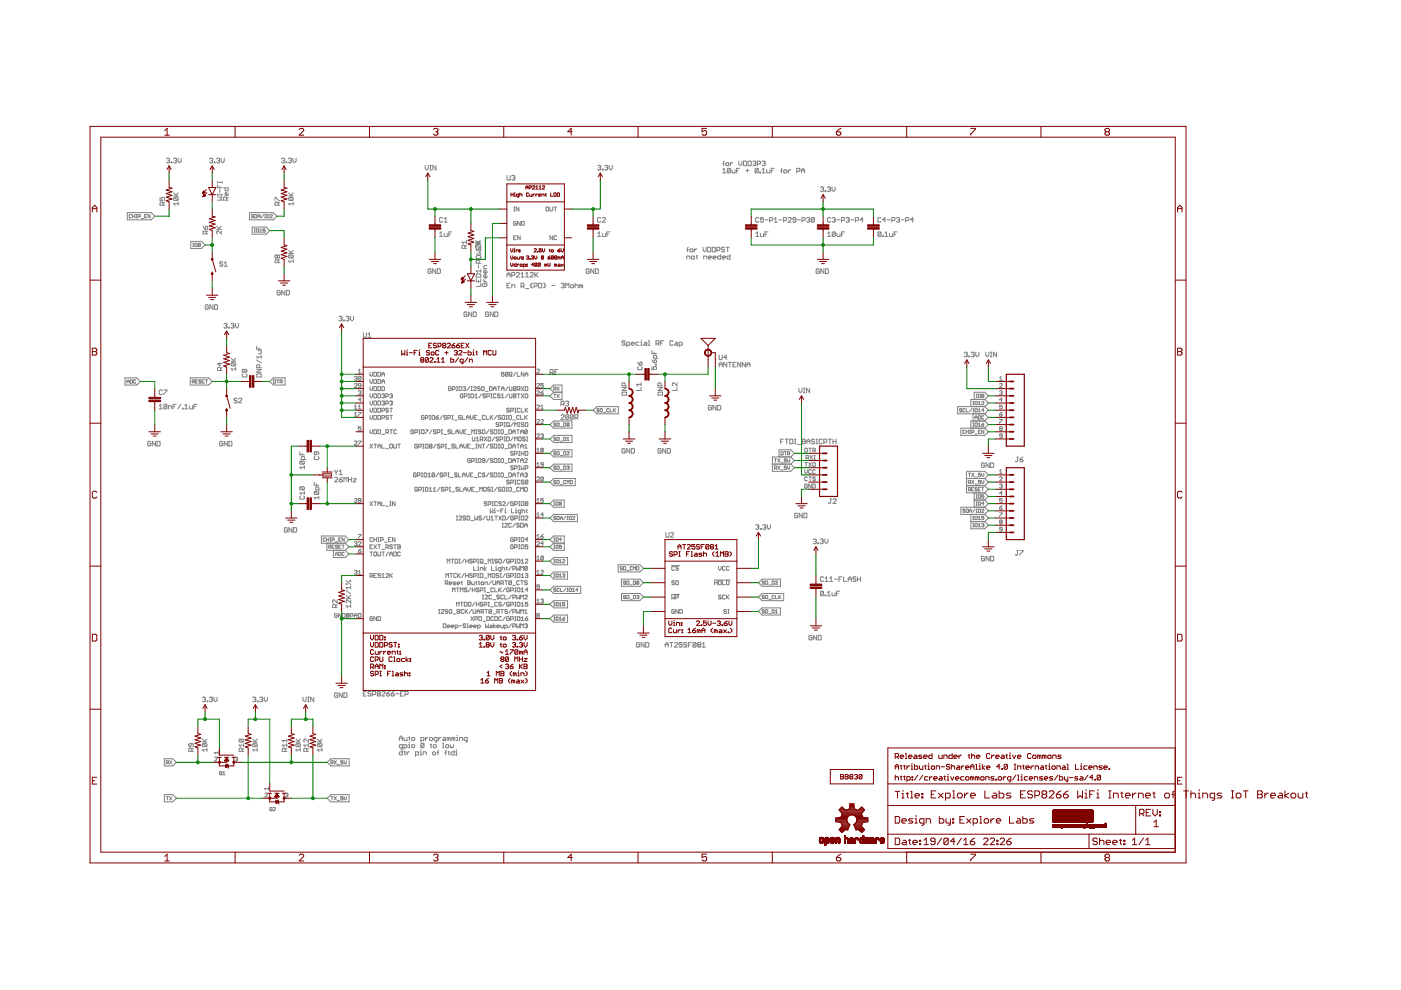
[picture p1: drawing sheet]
<svg xmlns="http://www.w3.org/2000/svg" width="297mm" height="210mm" viewBox="0 0 297 210" stroke-linecap="round" stroke-linejoin="round" font-family="sans-serif">
<g fill="none" stroke="#808080" stroke-width=".21">
<path d="M35.3 33.7l.5-.2 .1 .2-.1 .3M35.6 34h.2M35.8 34l.1 .2-.1 .3-.5-.1M36.3 34.4h.1v.1h-.1zM36.8 33.7l.5-.2 .1 .2-.1 .3M37.1 34h.2M37.3 34l.1 .2-.1 .3-.5-.1M37.7 33.5v.7l.4 .3 .3-.3v-.7M44.4 33.7l.5-.2 .2 .2-.2 .3M44.8 34h.1M44.9 34l.2 .2-.2 .3-.5-.1M45.4 34.4h.2v.1h-.2z"/>
<path d="M45.9 33.7l.5-.2 .1 .2-.1 .3M46.1 38.5v.3M46.1 39.2v.6h1M46.1 38.7h1M46.2 34h.2M46.4 34l.1 .2-.1 .3h-.3l-.2-.1M46.6 39.5v.3M46.9 33.5v.7l.3 .3 .3-.3v-.7M47.1 38.5v.3M47.4 39.8h1v.5l-.5 .2-.2-.2v-.5M59.7 33.7l.5-.2 .1 .2-.1 .3M60 34h.2"/>
<path d="M60.2 34l.1 .2-.1 .3-.5-.1M60.6 34.4h.2v.1h-.2zM61.2 33.7l.4-.2 .2 .2-.2 .3M61.5 34h.1M61.6 34l.2 .2-.2 .3h-.3l-.1-.1M62.1 33.5v.7l.3 .3 .4-.3v-.7M90.1 35.1v.6l.4 .3 .3-.3v-.6M91.1 36h.4M91.1 35.1h.4M91.3 35.1v.9M92.4 35.1v.9l-.6-.9v.9M107.5 37.2v.8l.2 .2 .5-.2v-.8"/>
<path d="M108.5 37.4l.5-.2 .2 .2-.2 .3M108.8 37.7h.2M109 37.7l.2 .1-.2 .4-.5-.2M126.7 35.2l.5-.1 .2 .1-.2 .4M127 35.6h.2M127.2 35.6l.2 .1-.2 .3h-.3l-.2-.1M127.7 35.9h.2v.1h-.2zM128.2 35.2l.5-.1 .1 .1-.1 .4M128.5 35.6h.2M128.7 35.6l.1 .1-.1 .3-.5-.1M129.2 35.1v.6l.3 .3 .3-.3v-.6M153.2 34.6h.3"/>
<path d="M153.2 36l.3-.3v1M153.2 36.7h.7M153.5 34.2l-.1 .1v.8M153.9 34.6l.5-.1 .1 .5-.4 .1zM154.9 34.5v.6M154.9 35.8v.7l-.2 .2h-.3l-.2-.2M154.9 35.8l-.2-.1-.5 .1v.7M154.9 35.8l-.7 .7M155.2 36v.5l.2 .2h.5v-.7M155.3 34.5l-.4 .3M156.2 36.2h.3M156.7 34.2v.6l.3 .3 .3-.3v-.6"/>
<path d="M156.8 35.7h-.6v1M157.6 34.2h.5l.2 .1v.7l-.2 .1h-.5zM158.1 36.2h.7M158.5 35.8v.7M158.6 34.2h.5l.2 .1v.7l-.2 .1h-.5zM159.6 34.3l.5-.1 .2 .1-.2 .3M159.9 34.6h.2M160.1 34.6l.2 .2-.2 .3h-.3l-.2-.1M160.6 34.8h.5l.1-.2v-.3l-.1-.1h-.5v.9M160.8 35.8v.7l-.2 .2-.5-.2M160.8 35.8l-.2-.1-.5 .1v.7M160.8 35.8l-.7 .7"/>
<path d="M161.1 36.5h.1v.2h-.1zM161.6 34.3l.5-.1 .1 .1-.1 .3M161.6 36.7h.6M161.6 36l.3-.3v1M161.9 34.6h.2M162.1 34.6l.1 .2-.1 .3h-.4l-.1-.1M162.6 36v.5l.1 .2h.5v-.7M163.5 36.2h.4M164.2 35.7h-.7v1M165.5 36.2h.3M165.8 35.7l-.1 .1v.9M166.2 36.2l.4-.2 .2 .5-.5 .2z"/>
<path d="M167.1 36v.7M167.6 36l-.5 .3M168.9 36.3h.5l.2-.5-.2-.1h-.5v1M169.9 36.2h.7M169.9 36.7v-.7l.3-.3 .4 .3v.7M173.9 39.8l.5-.2 .2 .2-.2 .3M175.4 39.8l.5-.2 .2 .2-.2 .3M176.4 39.6v.7l.3 .3 .4-.3v-.7M27 45.1h5l.8 .7-.8 .8h-5zM27.9 45.6l-.2-.1-.3 .1v.5h.5M28.1 45.5v.7M28.1 45.8h.5"/>
<path d="M28.6 45.5v.7M28.8 45.5h.2M28.8 46.2h.2M28.9 45.5v.7M29.3 46l.4-.2-.1-.3h-.3v.7M30 46.3h.4M30.7 45.8h.2M31.1 45.5h-.4v.7h.4M31.8 45.5v.7l-.4-.7v.7M33.9 41.9v.6h.5l-.2-.5 .2-.1h.4l.1 .1-.1 .5M34.6 43.5v-.5l-.2-.1-.5 .1v.5h1M34.9 42.9l-.3 .3"/>
<path d="M36.8 40.9l.7 .7M36.8 41.6h1M37 41.9l.6 .6M37 41.9h.6l.2 .1-.2 .5M37 41.9l-.2 .5 .2 .1h.6M37.8 43.2h-1l.3 .3M37.8 42.9v.6M37.8 40.9l-.5 .5M40.4 51.2h2.3l.8 .7-.8 .8h-2.3zM40.9 52.3h.2M40.9 51.6h.2M41 51.6v.7"/>
<path d="M41.4 51.6l.4 .1-.1 .6-.4-.1zM42.5 51.7l-.5 .5M42.5 51.7l-.1 .6-.4-.1M42.5 51.7l-.3-.1-.2 .6M43.1 48l.5 .6M43.6 48.1l.3-.1 .1 .5-.4 .1zM43.7 49.6v-.5l-.1-.1-.5 .1v.5h.9M44 49l-.3 .3M46 48.6h.9M46 48l.6 .6M46.1 41.8h1l-.3 .3 .3 .3h-1M46.1 41.1v.4"/>
<path d="M46.1 41.3h1M46.6 40.2v.6M46.9 49v.6l-.8-.6-.1 .1v.3l.1 .2M46.9 48l-.5 .5M47.1 41.1v.4M47.2 55.6l-.5-.1-.1 .3 .5 .2 .1 .3-.1 .2-.5-.2M47.5 56.5h.7M47.5 55.8l.4-.3v1M48 42.4v-.4l-.1-.2h-.3l-.2 .2v.4h1M48.4 41l-.2 .5h-.3l-.2-.5 .3-.2v.7M48.4 41.8l-.4 .3M52.9 45.1h5.1l.7 .7-.7 .8h-5.1z"/>
<path d="M53.5 48.1h2.9l.8 .8-.8 .8h-2.9zM53.8 45.6l-.1-.1-.4 .1 .1 .2 .4 .2-.1 .2-.4-.1M53.9 49.2h.2M53.9 48.5h.2M54 45.5l.5 .1-.1 .6h-.4zM54 48.5v.7M54.5 48.5l.3 .2-.1 .5-.3-.1zM54.7 46.2v-.5l.2-.2 .3 .2v.5M54.7 45.8h.5M55.1 49.2h.4M55.1 48.8l.2-.3v.7M55.9 45.5l-.5 .7"/>
<path d="M56.1 45.5h.2M56.1 46.2h.2M56.2 45.5v.7M56.2 48.5h-.4v.4l.2-.1 .2 .1-.1 .3-.3-.1M56.7 45.5l.3 .1-.1 .6-.3-.1zM57.3 45.6l.1-.1 .3 .1-.4 .6h.4M58.3 42.5v-.6l1 .6M58.8 54.2l-.2-.1-.3 .1 .2 .5 .3-.2M58.8 54.2l.2-.1 .3 .1-.2 .5-.3-.2M58.8 54.2v.3M59 43.5v-.5l-.2-.1-.5 .1v.5h1M59 55.7v-.5l-.2-.1-.5 .1v.5h1"/>
<path d="M59.3 55.1l-.3 .3M59.3 42.9l-.3 .3M61.2 41.6h1M61.2 53.7h1M61.2 53.1l.6 .6M61.2 40.9l.6 .7M61.4 41.9l-.2 .5 .2 .1h.6M61.4 41.9h.6l.2 .1-.2 .5M61.4 54.1h.6l.2 .1-.2 .5M61.4 54.1l-.2 .4 .2 .2h.6M61.4 54.1l.6 .6M61.4 41.9l.6 .6"/>
<path d="M62.2 43.2h-1l.3 .3M62.2 55.4h-1l.3 .3M62.2 42.9v.6M62.2 55.1v.6M62.2 53.1l-.5 .5M62.2 40.9l-.5 .5M91.4 57.2l-.2-.2h-.3l-.1 .2v.6l.1 .2 .5-.2v-.3h-.3M92.4 57v1l-.7-1v1M92.7 57h.5l.2 .2v.6l-.2 .2h-.5zM93.2 49.5l.3-.3v.9M93.2 50.1h.6M93.8 46.3l-.1-.2-.5 .2v.6l.1 .2h.4l.1-.2"/>
<path d="M94.2 49.5v.5l.1 .1h.5v-.6M94.2 46.4l.3-.3v1M94.2 47.1h.6M95.2 49.7h.3M95.8 49.2h-.6v.9M98.6 52.6v-.4l-.5-.2-.2 .2v.4h1M98.9 51v.7M98.9 52l-.3 .3M98.9 51.4h-1l.4 .3M100.8 51.7h1M100.8 51l.7 .7M101 52.2v.7h.9v-.7"/>
<path d="M101 54.3l.1-.1h.7l.1 .1v.4l-.1 .1h-.7l-.1-.1zM101 59.1v.7h.9v-.7M101 53.2h.9l-.3 .3 .3 .3h-.9M101.1 58.1h.7l.1 .2v.5h-.9v-.5zM101.5 52.5v.4M101.5 56.2v.6M101.5 59.4v.4M101.6 51.9v-.5l-.1-.2-.5 .2v.5h.9M101.6 55.8v-.5l-.5-.1-.1 .1v.5h.9M101.8 52v.6l-.7-.6-.3 .2 .2 .4M101.8 51l-.5 .5M101.9 57.1v.7"/>
<path d="M101.9 57.4h-.9l.3 .4M101.9 51.2l-.3 .4M102.6 59.8h.6M102.6 59.2l.3 .6M103.2 57.4v.4l-.1 .1-.5-.1v-.4l.3-.1v.6M103.2 58.4l-.1 .5h-.4l-.1-.5 .3-.1v.6M103.2 56.3h-.5l-.1 .2v.5h.6M107.5 58.7v-.6l.3-.3 .4 .3v.6M107.5 58.3h.7M108.5 58.4h.5l.2-.1-.2-.5h-.5v.9M108.9 44.7h.3M108.9 43.9h.3"/>
<path d="M108.9 50.4h.3M109.1 43.9v.8M109.5 50h-.6v.8h.6M109.5 57.9l.1-.1 .5 .1v.2l-.6 .6h.6M109.5 47.1l-.2-.2-.4 .2v.5l.2 .2 .4-.2v-.2h-.3M110 43.9v.8l-.5-.8v.8M110.3 46.9v.9l-.6-.9v.9M110.3 50v.8l-.6-.8v.8M110.5 58.7h.6M110.5 58.1l.3-.3v.9M110.6 46.9l.5 .2-.1 .7h-.4zM111.4 58.7h.7"/>
<path d="M111.4 58.1l.4-.3v.9M112.4 57.9l.2-.1 .5 .1v.2l-.7 .6h.7M113.4 57.8v.9M113.6 58.3l.5 .4M114.1 57.8l-.7 .6M115.8 44l.1-.1 .4 .1v.6l-.1 .1-.4-.1zM116.6 43.9v.7l.2 .1 .4-.1v-.7M117.2 50v.8l-.6-.8v.8M117.5 43.9h.5M117.7 43.9v.8M118 50.1l-.1-.1-.4 .1v.6l.1 .1 .4-.1M124.9 57.2l-.1-.2-.5 .2v.6l.1 .2 .5-.2v-.3h-.3"/>
<path d="M125.9 57v1l-.6-1v1M126.2 57h.5l.2 .2v.6l-.2 .2h-.5zM126.7 50.1h.7M126.7 49.5l.3-.3v.9M127.4 46.3l-.2-.2-.5 .2v.6l.2 .2h.3l.2-.2M127.7 49.5v.5l.2 .1h.5v-.6M127.7 46.3l.2-.2 .5 .2-.7 .8h.7M128.7 49.7h.3M129.3 49.2h-.6v.9M145.6 52.9h.3M145.6 54.9v-.6h.5l.2 .1v.5M145.9 52.4l-.1 .2v.8"/>
<path d="M146.3 52.9l.4-.1 .2 .1v.4l-.5 .1-.1-.1zM146.6 54.4l.5-.1 .1 .5-.5 .1zM147.2 52.8v.6M147.6 54.3h.3M147.7 52.8l-.5 .3M147.7 54.1v.7l.2 .1M149.1 52.4v.7l.3 .3 .3-.3v-.7M149.2 54.9v-.6h.5l.2 .1v.5M150 52.4h.5l.2 .2v.7l-.2 .1h-.5zM150.2 54.6h.6l-.1-.3-.5 .1v.4l.5 .1M151 52.4h.5l.2 .2v.7l-.2 .1h-.5zM151.2 54.6h.6l-.1-.3-.5 .1v.4l.5 .1"/>
<path d="M152 53.1h.5l.1-.2-.1-.5h-.5v1M152.8 54v.9h-.5l-.2-.1v-.4l.2-.1h.5M153.1 54.6h.7l-.2-.3-.5 .1v.4l.5 .1M153.6 52.6l-.1-.2-.5 .2 .1 .3 .5 .2-.1 .3-.5-.1M154 52.4h.6M154.3 52.4v1M154.8 54v.9h-.5l-.2-.1v-.4l.2-.1h.5M160.2 50.1h.7M160.2 49.5l.4-.3v.9M160.9 46.3l-.2-.2-.5 .2v.6l.2 .2 .5-.2M161.2 49.5v.5l.2 .1h.5v-.6M161.9 46.1h-.7v.5l.5-.2 .2 .5-.2 .2h-.3l-.2-.2"/>
<path d="M162.2 49.7h.3M162.2 46.6h.7M162.9 49.2h-.7v.9M163.2 46.8h.5l.1-.2v-.3l-.1-.2h-.5v1M164.2 47.1h.6M164.2 46.4l.3-.3v1M165.1 46.6h.7M166.1 46.8h.5l.2-.5-.2-.2h-.5v1M167.1 46.3l.2-.2 .5 .2-.7 .8h.7M168.7 46.6h-.4l-.2-.2 .2-.3 .4 .2v.6l-.1 .2-.5-.2M169.1 46.6h.6M170.1 46.8h.4l.2-.2v-.3l-.2-.2h-.4v1"/>
<path d="M171 46.3l.5-.2 .2 .2-.2 .3M171.4 46.6h.1M171.5 46.6l.2 .2-.2 .3h-.3l-.2-.2M172.7 46.3l-.2-.2-.5 .2v.6M172.7 46.3v.6l-.2 .2-.5-.2M172.7 46.3l-.7 .6M173.7 57.2l-.2-.2-.5 .2v.6l.5 .2 .2-.2v-.3h-.3M174.3 40.1h.1M174.4 40.1l.2 .2-.2 .3-.5-.2M174.7 57v1l-.7-1v1M174.9 40.4h.2v.2h-.2zM175 57h.5l.1 .2v.6l-.1 .2h-.5z"/>
<path d="M175.5 50.1h.6M175.5 49.5l.3-.3v.9M175.7 40.1h.2M175.9 40.1l.2 .2-.2 .3h-.3l-.2-.2M176.1 46.3l-.1-.2-.5 .2v.6l.1 .2 .5-.2M176.4 46.3l.6-.2 .1 .2-.1 .3M176.8 46.6h.2M177 46.6l.1 .2-.1 .3h-.4l-.2-.2M177.1 49.3v.7l-.1 .1h-.4l-.2-.1M177.1 49.3l-.1-.1-.6 .1v.7M177.1 49.3l-.7 .7M177.4 49.5v.5l.2 .1h.5v-.6"/>
<path d="M177.4 46.6h.7M178.4 49.7h.4M178.4 46.8h.5l.2-.2v-.3l-.2-.2h-.5v1M179.1 49.2h-.7v.9M179.4 46.3l.5-.2 .1 .2-.1 .3M179.7 46.6h.2M179.9 46.6l.1 .2-.1 .3h-.3l-.2-.2M180.4 46.6h.6M181.4 46.8h.5l.1-.5-.1-.2h-.5v1M183 46.6h-.6l.4-.5v1M186.8 49.3v.7l-.2 .1-.5-.1M186.8 49.3l-.2-.1-.5 .1v.7"/>
<path d="M186.8 46.3l-.2-.2-.5 .2v.6l.2 .2 .5-.2M186.8 49.3l-.7 .7M187.1 50h.2v.1h-.2zM187.6 49.5l.3-.3v.9M187.6 50.1h.7M187.8 46.6h-.7l.5-.5v1M188.1 46.6h.7M188.6 49.5v.5l.2 .1h.5v-.6M189.1 46.8h.5l.1-.2v-.3l-.1-.2h-.5v1M189.6 49.7h.3M190.1 46.3l.5-.2 .1 .2-.1 .3M190.2 49.2h-.6v.9"/>
<path d="M190.4 46.6h.2M190.6 46.6l.1 .2-.1 .3h-.4l-.1-.2M191.1 46.6h.6M192 46.8h.5l.2-.2v-.3l-.2-.2h-.5v1M193.7 46.6h-.7l.5-.5v1M44.2 64.8l-.2-.2-.5 .2v.6l.5 .2 .2-.2v-.3h-.4M45.1 64.6v1l-.6-1v1M45.5 64.6h.5l.1 .2v.6l-.1 .2h-.5zM46.6 76.9v.7l-.5-.5h1M46.8 78.5v-.4l-.5-.2-.2 .2v.4h1M47.1 77.9l-.3 .3M47.5 68.7l.5-.1 .1 .1-.1 .4"/>
<path d="M47.8 69.1h.2M48 69.1l.1 .1-.1 .4-.5-.2M48.5 69.4l.1 .2zM49 68.7l.1-.1h.3l.2 .1-.2 .4M49 76.6h1M49 75.9l.7 .7M49.2 76.9l-.2 .5 .2 .2h.6M49.2 76.9h.6l.2 .2-.2 .5M49.2 76.9l.6 .7M49.3 69.1h.1M49.4 69.1l.2 .1-.2 .4-.4-.2M49.9 68.6v.6l.3 .4 .4-.4v-.6"/>
<path d="M50 78.2h-1l.3 .3M50 77.9v.6M50 75.9l-.5 .5M51.5 79.3l-.1 .1 .1 .5h.7l.1-.1-.1-.5M51.9 78.4l.1-.1 .3 .1v.4l-.1 .1-.3-.1M51.9 78.4l-.2-.1-.3 .1 .1 .5 .4-.1M51.9 78.4v.4M54.4 73.4v.6h1M54.4 78.3h1l-1 .6h1M54.4 76.3l1 .7M54.6 79.3h.6l.2 .1v.5h-1v-.5zM54.7 74.4h.7v.4l-.2 .2h-.5"/>
<path d="M54.9 73.7v.3M55.1 78v-.5l-.2-.2h-.3l-.2 .2v.5h1M55.4 75.4v.6M55.4 75.7h-1l.3 .3M59.4 61.7l-.2-.1-.4 .1v.7l.4 .1 .2-.1v-.3h-.3M60.4 61.6v.9l-.7-.9v.9M60.7 61.6h.5l.2 .1v.7l-.2 .1h-.5zM71.9 67.2l.4-.1 .2 .1-.2 .3M72.2 67.5h.1M72.3 67.5l.2 .2-.2 .3-.4-.1M72.8 67.9h.2v.1h-.2zM73.3 67.2l.2-.1h.3l.2 .1-.2 .3"/>
<path d="M73.7 67.5h.1M73.8 67.5l.2 .2-.2 .3-.5-.1M74.3 67.1v.6l.3 .3 .4-.3v-.6M75.1 79.9l.5-.1 .1 .1-.1 .3M76 78.5l.3-.2v.8M76 79.1h.5M76.5 79.9l-.1-.1-.4 .1v.6M76.5 79.9v.6l-.1 .1-.4-.1M76.5 79.9l-.5 .6M77 70.6v.8l.2 .1h.3l.2-.1v-.8M78 71.5h.7M78 70.9l.3-.3v.9"/>
<path d="M78.4 78.9v.6l.3 .3 .3-.3v-.6M79.3 78.9h.4l.1 .2v.5l-.1 .2h-.4zM80.1 78.9h.4l.2 .2v.5l-.2 .2h-.4zM81 79.8v-.6l.2-.3 .3 .3v.6M81 79.4h.5M99 66.3l-.1-.2h-.4l-.1 .2v.7l.1 .1 .5-.1v-.4h-.3M100 66.1v1l-.6-1v1M100.3 66.1h.5l.2 .2v.7l-.2 .1h-.5zM101.9 60.1v.6h-.9M102.4 60.1l-.1 .1 .1 .5h.7l.1-.5-.5-.1v.3M103.6 66.3l-.2-.2h-.3l-.2 .2v.7l.2 .1 .5-.1v-.4h-.3M104.6 66.1v1l-.7-1v1"/>
<path d="M104.9 66.1h.5l.2 .2v.7l-.2 .1h-.5zM106.9 78.9h-.6v.5l.3-.2 .3 .2-.2 .4-.4-.2M107.5 60.5h.3M107.7 79.1l-.4-.2-.2 .2v.5M107.7 79.1v.5l-.1 .2-.5-.2M107.7 79.1l-.6 .5M108 79.8h.1l-.1-.4 .1-.5 .4 .2-.1 .4v.3h.1M108.2 60h-.7v1h.7M108.5 61v-.6h.5l.2 .1v.5M109.4 78.9l-.6 .9M109.7 78.9v.9h.5M110.5 60.7h.5l.1-.2-.1-.5h-.5v1"/>
<path d="M110.8 60.7l.3 .3M111.1 78.9v.9l-.6-.9v.9M111.4 79.4h.5M111.4 79.8v-.6l.2-.3 .3 .3v.6M111.4 61.2h.7M112.9 60l-.5 .5 .2 .4 .3 .1M113.2 60.7h.5l.2-.5-.2-.2h-.5v1M113.8 78.4l.2-.1 .4 .1-.6 .7h.6M114.2 60h.5l.2 .2v.7l-.2 .1h-.5zM115.2 60h.2l.3 .5-.2 .4-.3 .1M116.6 79h.5l.2-.5-.2-.2h-.5v1M117 79l.3 .3"/>
<path d="M117 60.5h.7M117.6 78.8h.4M118.3 78.3h-.7v1M119 60.2l.1-.2h.4l.1 .2-.1 .3M119.3 60.5h.2M119.5 60.5l.1 .2-.1 .3-.5-.1M120 61v-1l.3 .4 .3-.4v1M120.9 60.5l.5-.1 .2 .5-.5 .1zM121.9 60.5l.5-.1 .2 .1v.5M121.9 60v1M123.2 60.5l-.3-.1v.6M123.2 60.5v.5"/>
<path d="M123.2 60.5l.2-.1 .1 .1v.5M132.5 72.4l-.1-.2-.5 .2 .2 .3 .4 .2-.1 .3-.5-.2M132.9 73.2h.5l.1-.2-.1-.4h-.5v1M133.9 72.9h.6l-.2-.3-.4 .1v.3l.4 .2M135.2 76.8l.5 .6M135.3 77.7l-.1 .2 .1 .5h.7l.1-.2-.1-.5M135.5 72.6h-.5l-.2 .1 .2 .5h.5M135.7 76.9l.1-.1 .3 .1v.4l-.1 .1h-.3zM135.8 73.2h.3M135.8 72.6h.2v.6M136 72.1v.1M136.6 72.6h.4l.1 .1v.5h-.5l-.1-.2 .1-.1h.5"/>
<path d="M137.5 72.2h.1v1M137.5 73.2h.3M138.2 76.3l.5 .6M138.2 74.3v.7h1M138.2 77.7v.7h.5l-.2-.3 .2-.4 .5 .2-.2 .5M138.7 76.4l.3-.1 .2 .1v.4l-.5 .1zM138.7 74.6v.4M139 77.3h.2v.1h-.2zM139.1 72.9h.5l.1-.2-.1-.5h-.5v1M139.2 75.9v-.4l-.2-.2-.5 .2v.4h1M139.4 72.9l.3 .3M140.1 72.7h.3"/>
<path d="M140.7 72.2h-.6v1M142.7 72.4l-.2-.2h-.3l-.2 .2v.6l.2 .2h.3l.2-.2M143.2 72.6l.5 .1v.5h-.5l-.2-.2 .2-.1h.5M144 73.2h.5l.2-.2-.2-.4h-.5v1M152.5 75.3v.8l.1 .2 .5-.2v-.8M152.5 77.8v-.7l.3-.3 .3 .3v.7M152.5 77.3h.6M154.1 76.8v1l-.7-1v1M154.1 75.8h-.7l.5-.5v1M154.4 76.8h.7M154.7 76.8v1M155.4 77.3h.3"/>
<path d="M156.1 76.8h-.7v1h.7M157 76.8v1l-.6-1v1M158 76.8v1l-.6-1v1M158.3 77.8v-.7l.4-.3 .3 .3v.7M158.3 77.3h.7M204.4 74.8l.5-.1 .2 .1-.2 .4M204.7 75.2h.2M204.9 75.2l.2 .1-.2 .3-.5-.1M205.4 75.5h.2v.1h-.2zM205.9 74.8l.5-.1 .1 .1-.1 .4M206.2 75.2h.2M206.4 75.2l.1 .1-.1 .3-.5-.1"/>
<path d="M206.9 74.7v.6l.3 .3 .3-.3v-.6M209 74.7v.6l.3 .3 .4-.3v-.6M210 75.6h.3M210 74.7h.3M210.1 74.7v.9M211.3 74.7v.9l-.7-.9v.9M26.5 80.1h2.5l.8 .8-.8 .7h-2.5zM26.9 80.9h.5M26.9 81.2v-.4l.3-.3 .2 .3v.4M27.6 80.5l.5 .1-.1 .6h-.4zM28.8 80.6h-.5v.5l.1 .1 .4-.1M32 93.7l-.2-.1-.5 .1v.7l.5 .2 .2-.5h-.4"/>
<path d="M33 93.6v1l-.7-1v1M33.3 93.6h.5l.2 .1v.7l-.2 .2h-.5zM33.8 86l.3-.3v1M33.8 86.7h.6M34.4 82.8l-.2-.1-.4 .1v.7l.1 .2 .5-.2M34.8 82.7h.6l-.6 1M35.4 85.9v.7l-.2 .1-.4-.1M35.4 85.9l-.2-.2h-.3l-.1 .2v.7M35.4 85.9l-.6 .7M35.7 86.7v-.7h.5l.2 .2v.5M36.7 86.2h.3M37.4 85.7h-.7v1"/>
<path d="M38.4 85.7l-.7 1M38.7 86.6h.1v.1h-.1zM39.2 86.7h.6M39.2 86l.3-.3v1M40.2 86v.6l.1 .1h.5v-.7M40.3 80.1h3.9l.8 .8-.8 .7h-3.9zM40.8 81h.3l.1-.4-.4-.1v.7M41 81l.2 .2M41.1 86.2h.4M41.5 80.9h.2M41.8 85.7h-.7v1M41.9 80.5h-.4v.7h.4"/>
<path d="M42.6 80.6l-.3-.1-.1 .3 .3 .1 .1 .2-.1 .1-.3-.1M42.9 80.9h.2M43.3 80.5h-.4v.7h.4M43.6 80.5h.4M43.8 80.5v.7M47.2 93.7l-.1-.1-.5 .1v.7l.5 .2 .1-.5h-.3M48.2 93.6v1l-.7-1v1M48.5 93.6h.5l.2 .1v.7l-.2 .2h-.5zM50.3 84.6l-.5-.2-.2 .4 .5 .1 .2 .3-.2 .2-.5-.2M50.6 84.6l.2-.2 .4 .2-.6 .8h.6M57.2 80.9l.8-.8h2.4v1.5h-2.4zM58 80.5l.4 .1-.1 .6h-.3z"/>
<path d="M58.7 80.5h.4M58.9 80.5v.7M59.4 81l.4-.1-.1-.4h-.3v.7M59.6 81l.2 .2M63.6 95.8v.6h.9M63.7 97.8h.7l.1 .1v.4l-.1 .1M63.7 97.8l-.1 .1 .1 .5h.7M63.7 97.8l.7 .6M64.1 96.1v.3M64.5 99.1h-.9l.3 .3M64.5 97.4v-.5l-.1-.1-.5 .1v.5h1M64.5 98.7v.7"/>
<path d="M66.8 96.8l-.2 .1 .2 .5h.6l.2-.1-.2-.5M67.1 95.8v.5l-.2 .1-.3-.1 .2-.5h.6l.2 .1v.4l-.2 .1M71 99.7l.3 .5M71.6 99.7l-.3 .5M71.9 100l.4-.3v.9M75.1 81.4l.2-.1 .4 .1-.6 .7h.6M75.1 86.7h.6M75.1 86.2l.3-.3v.8M75.1 87.7l.3-.3v.8M75.1 93.6l.2-.1 .4 .1-.6 .7h.6M75.1 88.2h.6M75.4 80.2h.2"/>
<path d="M75.6 80.2l.1 .1-.1 .3-.5-.1M76 86.7h.5M76 86.2l.3-.3v.8M76 83l.4-.2 .1 .2-.1 .3M76 87.4h.5l-.5 .8M76 93.5h.5l-.5 .8M76.3 83.3h.1M76.4 83.3l.1 .1-.1 .3-.4-.2M76.5 81.7h-.4l-.1-.1 .1-.3 .4 .1v.6l-.1 .1-.4-.1M76.5 90.5h-.5v.4l.3-.2 .2 .2-.1 .4-.4-.1M76.5 84.8h-.5l.4-.4v.8M78.4 91.1v.6l.3 .3 .3-.3v-.6"/>
<path d="M78.4 80.5v.5l.3 .3 .3-.3v-.5M78.4 82v.5l.3 .3 .3-.3v-.5M78.4 83.5v.6l.3 .2 .3-.2v-.6M78.4 85v.6l.3 .3 .3-.3v-.6M78.4 86.6v.5l.3 .3 .3-.3v-.5M78.4 88.1v.5l.3 .3 .3-.3v-.5M78.4 94.2l.6 .8M79 94.2l-.6 .8M79.3 83.5h.4l.1 .2v.5l-.1 .1h-.4zM79.3 94.2h.5M79.3 91.1h.4l.1 .2v.5l-.1 .2h-.4zM79.3 88.1h.4l.1 .1v.6l-.1 .1h-.4z"/>
<path d="M79.3 86.6h.4l.1 .1v.5l-.1 .2h-.4zM79.3 82h.4l.1 .1v.6l-.1 .1h-.4zM79.3 80.5h.4l.1 .1v.6l-.1 .1h-.4zM79.3 85h.4l.1 .2v.5l-.1 .2h-.4zM79.6 94.2v.8M80.1 82h.4l.2 .1v.6l-.2 .1h-.4zM80.1 94.6h.6M80.1 91.1h.4l.2 .2v.5l-.2 .2h-.4zM80.1 88.1h.4l.2 .1v.6l-.2 .1h-.4zM80.1 95v-.6l.3-.2 .3 .2v.6M80.1 86.6h.4l.2 .1v.5l-.2 .2h-.4zM80.1 80.5h.4l.2 .1v.6l-.2 .1h-.4z"/>
<path d="M80.1 83.5h.4l.2 .2v.5l-.2 .1h-.4zM80.1 85h.4l.2 .2v.5l-.2 .2h-.4zM81 94.2v.8h.5M81 85.2l.4-.2 .1 .2-.1 .2M81 92.1h.5M81 88.6h.4l.1-.1-.1-.4h-.4v.8M81 87.1h.4l.1-.1-.1-.4h-.4v.8M81 81.3v-.5l.2-.3 .3 .3v.5M81 82h.4l.1 .1-.1 .7h-.4zM81 83.7l.4-.2 .1 .2-.1 .2M81 80.9h.5M81.2 83.9h.2"/>
<path d="M81.2 85.4h.2M81.4 85.4l.1 .2-.1 .3-.4-.2M81.4 83.9l.1 .2-.1 .2-.4-.1M81.8 95.1h.6M81.8 91.7l.6-.2-.2-.4h-.4v.9M81.8 84.1l.6-.2-.2-.4h-.4v.8M81.8 85.6l.6-.2-.2-.4h-.4v.9M82.1 91.7l.3 .3M82.4 88.2l-.5-.1-.1 .3 .4 .1 .2 .3-.2 .1-.4-.1M82.4 86.7l-.5-.1-.1 .2 .4 .2 .2 .2-.2 .2-.4-.2M82.6 94.3l.2-.1 .4 .1v.6l-.1 .1-.5-.1zM82.6 91.1h.6"/>
<path d="M82.6 88.1h.6M82.6 83.7l.5-.2 .1 .2-.1 .2M82.6 85.2l.5-.2 .1 .2-.1 .2M82.6 86.6h.6M82.9 86.6v.8M82.9 88.1v.8M82.9 91.1v.9M82.9 83.9h.2M82.9 85.4h.2M83.1 83.9l.1 .2-.1 .2-.5-.1M83.1 85.4l.1 .2-.1 .3-.5-.2M83.5 94.2v.7l.1 .1 .5-.1v-.7"/>
<path d="M84.1 91.3l-.2-.2-.4 .2v.5l.1 .2 .5-.2M84.3 94.2h.6M84.6 94.2v.8M87.7 91.3l-.2-.2-.4 .2v.5l.4 .2 .2-.5h-.3M87.9 91.7h.5l.1-.2-.1-.4h-.5v.9M88.5 94.3l-.1-.1-.5 .1v.6l.5 .1 .1-.4h-.3M88.8 94.7h.4l.1-.1-.1-.4h-.4v.8M88.8 91.1h.3M88.8 92h.3M88.9 91.1v.9M89.3 91.3l.2-.2 .4 .2v.5l-.1 .2-.5-.2zM89.6 94.2h.3"/>
<path d="M89.6 95h.3M89.8 94.2v.8M89.9 88.2l-.1-.1-.5 .1v.6l.5 .1 .1-.4h-.3M90.2 88.6h.4l.1-.1-.1-.4h-.4v.8M90.2 91.1h.5l-.5 .9M90.3 94.2l.4 .1-.1 .7-.4-.1v-.6zM91 88.1h.3M91 88.9h.3M91.2 94.6l-.2-.2 .2-.2 .4 .1-.1 .3M91.2 94.6l-.2 .1 .2 .3 .4-.1-.1-.3M91.2 94.6h.3M91.2 88.1v.8"/>
<path d="M91.6 91.1l-.6 .9M91.7 88.1l.5 .1v.6l-.2 .1-.4-.1v-.6zM92.4 94.2l-.5 .8M92.4 88.5h.5l.1 .3-.4 .1zM92.4 91.3l-.4-.2-.1 .3 .4 .1 .1 .3-.1 .2-.4-.2M92.7 91.7h.4l.2-.4-.2-.2h-.4v.9M93 88.1l-.6 .4M93.3 94.3l-.4-.1-.2 .2 .4 .2 .2 .3-.2 .1-.4-.1M93.6 94.7h.4l.1-.1-.1-.4h-.4v.8M93.6 91.1h.2M93.6 92h.2M93.7 91.1v.9"/>
<path d="M93.8 88.1l-.5 .8M94.1 92.1h.6M94.4 94.2h.3M94.4 95h.3M94.5 94.2v.8M94.7 88.2l-.4-.1-.2 .3 .4 .1 .2 .3-.2 .1-.4-.1M95 88.6h.4l.1-.1-.1-.4h-.4v.8M95 95.1h.5M95.5 91.3l-.4-.2-.1 .3 .4 .1 .1 .3-.1 .2-.4-.2M95.7 82.1l-.2-.1-.4 .1v.6l.4 .1 .2-.4h-.3M95.8 91.1v.9h.6M95.8 88.1h.3"/>
<path d="M95.8 88.9h.3M95.9 82.5h.5l.1-.1-.1-.4h-.5v.8M95.9 88.1v.8M96.4 94.3l-.5-.1-.1 .2 .4 .2 .2 .3-.2 .1-.4-.1M96.4 89.1h.5M96.6 94.2v.8h.6M96.6 92v-.6l.3-.3 .3 .3v.6M96.6 91.5h.6M96.8 82.8h.2M96.8 82h.2M96.9 82v.8M97.3 82.1l.2-.1 .4 .1v.6l-.2 .1-.4-.1z"/>
<path d="M97.5 91.1v.6l.3 .3 .2-.3v-.6M97.5 95v-.6l.3-.2 .2 .2v.6M97.5 94.6h.5M97.8 88.2l-.2-.1-.4 .1 .1 .3 .5 .1-.2 .3-.4-.1M98 88.1v.8h.6M98.2 83.7l-.2-.2-.4 .2v.5l.1 .1 .5-.1v-.3h-.3M98.2 82.1l.4-.1 .1 .1-.1 .3M98.3 94.2v.5l.3 .3 .3-.3v-.5M98.3 91.5h.3M98.4 84.1h.5l.1-.4-.1-.2h-.5v.8M98.4 82.4h.2M98.6 82.4l.1 .1-.1 .3-.4-.1"/>
<path d="M98.9 91.1h-.6v.9h.6M98.9 88.9v-.5l.3-.3 .2 .3v.5M98.9 88.5h.5M99.2 94.6h.2M99.2 92.1h.5M99.3 84.3h.3M99.3 83.5h.3M99.4 83.5v.8M99.6 82l-.6 .8M99.7 94.2h-.5v.8h.5M99.7 97.4l-.1-.2-.4 .2v.5l.4 .2 .1-.5h-.3M99.7 88.1v.5l.3 .3 .3-.3v-.5"/>
<path d="M99.8 83.7l.2-.2 .4 .2v.5l-.1 .1-.5-.1zM99.8 82.8h.3M99.8 82h.3M100 82v.8M100 92v-.9l.3 .3 .3-.3v.9M100 97.8h.4l.2-.2-.2-.4h-.4v.9M100 95.1h.6M100.1 92.6l.2 .9 .4-.2v-.7M100.4 82.1l.2-.1 .4 .1-.6 .7h.6M100.6 88.5h.3M100.7 83.8l.3-.3v.8M100.7 84.3h.6"/>
<path d="M100.9 94.2h.2M100.9 95h.2M100.9 97.2h.2M100.9 98.1h.2M100.9 91.1h.2M100.9 92h.2M101 92.9l.3-.3v.9M101 91.1v.9M101 94.2v.8M101 97.2v.9M101 93.5h.5M101.1 88.1h-.5v.8h.5"/>
<path d="M101.4 97.4l.2-.2 .4 .2v.5l-.2 .2-.4-.2zM101.4 89.1h.6M101.8 82.1l-.1-.1-.4 .1 .1 .3 .4 .1-.1 .3-.4-.1M101.8 93.2h.4l.2-.4-.2-.2h-.4v.9M102 91.3l-.4-.2-.2 .3 .4 .1 .2 .3-.2 .2-.4-.2M102 94.2v.8l-.6-.8v.8M102.1 93.2l.3 .3M102.1 83.5l-.6 .8M102.2 82l.5 .1v.6l-.2 .1-.4-.1zM102.3 91.3l.1-.2 .4 .2-.1 .7-.4-.2zM102.3 94.2h.5M102.5 94.2v.8"/>
<path d="M102.7 92.6l.5 .9M102.8 97.6l-.5-.1 .1-.3 .4 .2v.5l-.1 .2-.4-.2M102.8 88.2l-.1-.1-.4 .1v.6l.1 .1 .4-.1M102.9 83.7l-.4-.2-.1 .3 .4 .1 .1 .3-.1 .1-.4-.1M102.9 83h.6M103.1 88.1v.8h.6M103.2 92.6l-.5 .9M103.2 84.1l.6-.2-.2-.4h-.4v.8M103.5 92.6h.4l.2 .2-.2 .7h-.4zM103.7 94.2l-.6 .8M103.7 97.2l-.6 .9M103.7 91.1l-.6 .9"/>
<path d="M103.8 82h.4l.1 .1-.1 .7h-.4zM103.9 88.1v.8M104.1 84.3h.3M104.1 83.5h.3M104.1 88.5l.4 .4M104.2 83.5v.8M104.5 97.4l-.4-.2-.2 .3 .5 .1 .1 .3-.1 .2-.5-.2M104.5 91.3l-.4-.2-.2 .3 .5 .1 .1 .3-.1 .2-.5-.2M104.5 94.3l-.4-.1-.2 .2 .5 .2 .1 .3-.1 .1-.5-.1M104.5 88.1l-.6 .5M104.6 82.8v-.5l.3-.3 .3 .3v.5M104.6 82.4h.6"/>
<path d="M104.8 91.1h.4l.1 .2v.5l-.1 .2h-.4zM104.8 94.2h.4l.1 .1v.6l-.1 .1h-.4zM104.8 97.2h.4l.1 .2v.5l-.1 .2h-.4zM104.9 92.6l-.5 .9M105.2 83.7l-.1-.2-.5 .2 .2 .6 .4-.1M105.3 88.1l-.5 .8M105.5 82h.5M105.6 94.2h.3M105.6 95h.3M105.6 97.2h.3M105.6 98.1h.3M105.6 91.1h.3"/>
<path d="M105.6 92h.3M105.7 82v.8M105.7 89.7l-.1-.1-.4 .1 .1 .3 .4 .2-.1 .2-.4-.1M105.7 92.8l-.4-.2-.1 .3 .4 .2 .1 .2-.1 .2-.4-.2M105.8 91.1v.9M105.8 94.2v.8M105.8 97.2v.9M106 90.2h.4l.2-.5-.2-.1h-.4v.8M106 93.2h.4l.2-.4-.2-.2h-.4v.9M106 83.7l-.4-.2-.1 .3 .4 .1 .1 .3-.1 .1-.4-.1M106.2 88.2l-.4-.1-.2 .3 .4 .1 .2 .3-.2 .1-.4-.1M106.3 83.8l.3-.3v.8"/>
<path d="M106.3 82.8v-.5l.3-.3 .3 .3v.5M106.3 84.3h.6M106.3 82.4h.6M106.3 97.2l.4 .2v.5l-.1 .2-.4-.2zM106.3 91.1l.4 .2v.5l-.1 .2-.4-.2zM106.3 94.2l.4 .1v.6l-.1 .1-.4-.1zM106.5 88.1h.4l.1 .1-.1 .7h-.4zM106.9 89.6h.2M106.9 90.4h.2M106.9 93.5h.2M106.9 92.6h.2M107 89.6v.8"/>
<path d="M107 92.6v.9M107 95.1h.6M107 98.2h.6M107 92.1h.6M107.3 88.1h.3M107.3 88.9h.3M107.4 92.6h.4l.2 .2v.5l-.2 .2h-.4zM107.4 88.1v.8M107.6 89.6l.4 .1v.6l-.2 .1-.4-.1v-.6zM107.7 90.2l.3 .2M107.7 82l-.6 .8M107.7 83.5l-.6 .8"/>
<path d="M107.9 91.1h.4l.1 .2v.5l-.1 .2h-.4zM107.9 94.2h.4l.1 .1v.6l-.1 .1h-.4zM107.9 97.2h.4l.1 .2v.5l-.1 .2h-.4zM108 86.7l-.4-.1-.2 .2 .4 .2 .2 .2-.2 .2-.4-.2M108 82v.7l.1 .1 .4-.1v-.7M108 83.5v.7l.1 .1 .4-.1v-.7M108 88.1l.4 .1v.6l-.1 .1-.4-.1v-.6zM108.3 87.1h.4l.1-.4-.1-.1h-.4v.8M108.7 92v-.6l.3-.3 .3 .3v.6M108.7 95v-.6l.3-.2 .3 .2v.6M108.7 98.1v-.6l.3-.3 .3 .3v.6M108.7 94.6h.6"/>
<path d="M108.7 97.6h.6M108.7 91.5h.6M108.7 89.1h.6M108.8 95.8l-.4-.1-.1 .3 .4 .1 .1 .3-.1 .1-.4-.1M108.8 98.9l-.4-.2-.1 .3 .4 .2 .1 .2-.1 .2-.4-.2M108.8 89.6l-.5 .8M108.8 92.6l-.5 .9M109.1 90.4v-.8l.3 .3 .3-.3v.8M109.1 93.5v-.9l.3 .3 .3-.3v.9M109.1 96.3h.4l.2-.2-.2-.4h-.4v.8M109.1 99.3h.4l.2-.1-.2-.5h-.4v.9M109.1 86.6h.3"/>
<path d="M109.1 87.4h.3M109.3 86.6v.8M109.4 82.1l-.1 .7-.5-.1M109.4 83.7l-.1 .6-.5-.1M109.4 83.7l-.4-.2-.2 .7M109.4 82.1l-.4-.1-.2 .7M109.4 82.1l-.6 .6M109.4 83.7l-.6 .5M109.6 94.2h.5M109.6 97.2h.5M109.6 91.1h.5M109.7 82.5h.4l.1-.4-.1-.1h-.4v.8"/>
<path d="M109.7 83.5h.5M109.8 91.1v.9M109.8 94.2v.8M109.8 97.2v.9M110 95.7h.2M110 96.5h.2M110 98.7h.2M110 99.6h.2M110 89.6h.2M110 90.4h.2M110 83.5v.8M110 82.5l.2 .3"/>
<path d="M110.1 89.6v.8M110.1 95.7v.8M110.1 98.7v.9M110.1 92.6l.4 .2-.1 .7-.4-.2zM110.1 88.2l-.1-.1-.4 .1 .1 .7 .4-.1M110.2 86.7l-.1-.1-.4 .1v.5l.1 .2 .4-.2M110.4 88.1v.8h.6M110.4 92v-.6l.3-.3 .3 .3v.6M110.4 95v-.6l.3-.2 .3 .2v.6M110.4 98.1v-.6l.3-.3 .3 .3v.6M110.4 94.6h.6M110.4 97.6h.6"/>
<path d="M110.4 91.5h.6M110.5 98.7v.9l.3-.3 .3 .3v-.9M110.5 96.1h.6M110.5 86.6v.8h.6M110.5 95.7v.8M110.5 82l.6 .8M110.5 83.5l.6 .8M111.1 89.7l-.2-.1-.4 .1 .2 .3 .4 .2-.2 .2-.4-.1M111.1 95.7v.8M111.1 82l-.6 .8M111.1 83.5l-.6 .8M111.2 88.1v.8"/>
<path d="M111.2 97.4l.2-.2 .4 .2-.6 .7h.6M111.2 94.4l.3-.2v.8M111.2 95h.6M111.4 89.7l.1-.1 .4 .1-.1 .7-.4-.1zM111.4 99.3h.4l.1-.1-.1-.5h-.4v.9M111.4 82h.4l.1 .1-.1 .7h-.4zM111.4 83.5h.4l.1 .2-.1 .6h-.4zM111.4 86.6v.8M111.4 92.8l-.5-.2-.1 .3 .4 .2 .2 .2-.2 .2-.4-.2M111.4 95.7h.4l.1 .1-.1 .7h-.4zM111.4 88.5l.4 .4M111.5 87l.4 .4"/>
<path d="M111.6 93.5h.3M111.6 92.6h.3M111.8 92.6v.9M111.8 91.3l-.4-.2-.2 .2v.5M111.8 91.3v.5l-.1 .2-.5-.2M111.8 88.1l-.6 .5M111.8 91.3l-.6 .5M111.9 86.6l-.5 .5M113.8 89.1l.2-.2 .4 .2-.6 .7h.6M113.8 81.4l.2-.1 .4 .1-.6 .7h.6M113.8 86l.2-.1 .4 .1-.6 .7h.6M113.8 83l.2-.2 .4 .2-.6 .7h.6"/>
<path d="M113.8 92.1l.2-.1 .4 .1-.6 .7h.6M113.8 95.3l.3-.3v.9M113.8 98.4l.3-.3v.8M113.8 95.9h.6M113.8 98.9h.6M114.7 83.3h.4l.1 .2-.4 .2zM114.7 89.1l.1-.2 .4 .2-.5 .7h.5M114.7 92.1l.4-.1 .1 .1-.1 .3M114.7 86.7h.5M114.7 86.2l.2-.3v.8M114.8 95.4l-.1-.1 .1-.3 .4 .2-.1 .2M114.8 95.4l-.1 .2 .1 .3 .4-.2-.1-.3"/>
<path d="M114.8 95.4h.3M114.9 92.4h.2M115.1 92.4l.1 .1-.1 .3-.4-.1M115.2 81.3h-.5v.4l.2-.1 .3 .1-.1 .4-.4-.1M115.2 98.5h-.4l-.1-.1 .1-.3 .4 .1v.6l-.1 .1-.4-.1M115.2 82.8l-.5 .5M116.6 96.1l.8-.7h3.9v1.5h-3.9zM116.6 93.1l.8-.8h3.9v1.5h-3.9zM117.4 98.4h3.9v1.5h-3.9l-.8-.7zM117.4 83.2h1.7M117.4 81.6h1.7v3.1h-1.7l-.8-.8 .8-.7-.8-.8zM117.4 89.3h3.9v1.5h-3.9l-.8-.8z"/>
<path d="M117.4 82.5h.4l.1-.3-.5-.1v.7M117.4 83.6h.5M117.6 83.6v.7M117.6 82.5l.3 .3M117.9 95.9l-.4-.1-.1 .2 .4 .1 .1 .3-.1 .1-.4-.1M117.9 98.9l-.4-.1-.1 .2 .4 .2 .1 .2-.1 .1-.4-.1M117.9 89.8l-.4-.1-.1 .2 .4 .1 .1 .3-.1 .1-.4-.1M117.9 92.8l-.4-.1-.1 .3 .4 .1 .1 .2-.1 .1-.4-.1M118.1 98.8l.5 .1-.2 .6h-.3zM118.1 95.8l.5 .1-.2 .6h-.3zM118.1 82.1l.5 .7M118.1 83.6l.5 .7"/>
<path d="M118.1 89.7l.5 .1-.2 .6h-.3zM118.1 92.7l.5 .1-.2 .6h-.3zM118.6 82.1l-.5 .7M118.6 83.6l-.5 .7M118.8 93.5h.5M118.8 90.5h.5M118.8 96.6h.5M118.8 99.6h.5M118.9 88.1l.2-.2 .5 .2-.7 .8h.7M118.9 85.7h.5l.2-.5-.2-.2h-.5v1M119.3 85.7l.3 .3M119.5 89.7l.5 .1-.1 .6h-.4z"/>
<path d="M119.5 92.7l.5 .1-.1 .6h-.4zM119.5 95.8l.5 .1-.1 .6h-.4zM119.5 98.8l.5 .1-.1 .6h-.4zM119.9 85.2l.2-.2h.3l.2 .2-.2 .3M120.2 95.9l.1-.1 .4 .1-.5 .6h.5M120.2 98.9l.4-.1v.4M120.2 93.4h.5M120.2 93l.2-.3v.7M120.2 85.5h.2M120.4 85.5l.2 .2-.2 .3h-.3l-.2-.1M120.4 99.2h.2M120.6 88.1l-.2-.2h-.3l-.2 .2v.7"/>
<path d="M120.6 88.1v.7l-.2 .1h-.3l-.2-.1M120.6 88.1l-.7 .7M120.6 99.2v.3l-.4-.1M120.7 89.8l-.5 .5M120.7 89.8h-.5v.5M120.7 89.8l-.1 .6-.4-.1M121.6 88.1v.7l-.2 .1-.5-.1M121.6 88.1l-.5-.2-.2 .2v.7M121.6 88.1l-.7 .7M121.9 88.6h.5l.1-.2-.1-.5h-.5v1M122.2 88.6l.3 .3M125.8 87l.7-.8h4.6v1.5h-4.6z"/>
<path d="M127 86.7l-.3-.1-.1 .3 .3 .1 .1 .2-.1 .1-.3-.1M127.3 86.6l.4 .1-.1 .6h-.3zM128 87.4h.4M129.1 86.7h-.4l.1 .6 .3-.1M129.3 86.6v.7h.5M130 86.6v.7M130.2 87l.3 .3M130.5 86.6l-.5 .5M131.9 83.3l.2-.2h.6l.2 .2v.5h-1zM131.9 82.1h1l-1 .7h1M132.5 81.8v-.5l-.1-.1-.5 .1v.5h1M132.5 95.2l-.1-.1-.5 .1v.7l.2 .2 .4-.2v-.3h-.3"/>
<path d="M133.5 95.1v1l-.6-1v1M133.9 95.1h.4l.2 .1v.7l-.2 .2h-.4zM135.9 82.1v.7h-1M135.9 81.2v.6M135.9 81.5h-1l.4 .3M139.5 83.3l.2-.2h.6l.2 .2v.5h-1zM139.5 82.1h1l-1 .7h1M140.2 95.2l-.2-.1-.5 .1v.7l.2 .2 .5-.2v-.3h-.4M140.2 81.8v-.5l-.2-.1-.5 .1v.5h1M141.1 95.1v1l-.6-1v1M141.5 95.1h.5l.1 .1v.7l-.1 .2h-.5zM143.5 82.1v.7h-.9"/>
<path d="M143.5 81.2v.6l-.8-.6-.1 .1v.4l.1 .1M150.8 86.1l-.1-.1-.5 .1v.7l.5 .1 .1-.5h-.3M151.8 86v.9l-.6-.9v.9M152.1 86h.5l.2 .1v.7l-.2 .1h-.5zM163.8 98.4h3.9M164.2 99.3l.5-.1-.2-.4h-.3v.7M164.2 97.3h.5M164.4 97.3v.7M164.4 99.3l.3 .2M164.9 98.8l.5 .7M164.9 97.3l.5 .7M165.2 96.9v-1.5h2.5l.7 .7-.7 .8"/>
<path d="M165.4 98.8l-.5 .7M165.4 97.3l-.5 .7M165.5 93.6h.3M165.6 98.1h.5M165.6 95.8l.5 .1-.2 .6h-.3zM165.6 99.6h.5M166.1 93.1h-.6v1M166.3 95.8h.5M166.5 93.1h.6M166.5 95.8v.7M166.8 97.3h-.5v.3l.2-.1 .3 .1-.2 .4-.3-.1M166.8 98.8h-.5v.4l.2-.2 .3 .2-.2 .3-.3-.1"/>
<path d="M166.8 93.1v1M167 96.2l.4-.1-.1-.3h-.3v.7M167 97.3v.5l.2 .2 .2-.2v-.5M167 98.8v.5l.2 .2 .2-.2v-.5M167.2 96.2l.2 .3M167.4 93.1h.5l.2 .2v.6l-.2 .2h-.5zM167.7 96.9h-3.9v3h3.9l.7-.7-.7-.8M167.7 96.9l.7 .7-.7 .8M168.4 93.1h.4M168.4 94.1h.4M168.6 93.1v1M169.1 94.3h.6"/>
<path d="M169.4 82.3v.7l.3 .3 .3-.3v-.7M170.1 93.1h.5l.1 .2-.1 .3 .1 .3-.1 .2h-.5zM170.1 93.6h.5M170.4 83.3h.3M170.4 82.3h.3M170.5 82.3v1M170.6 95l.6 .2-.2 .7h-.4zM170.6 99.6v.6l.3 .2 .3-.2v-.6M170.6 98.1h.6M170.9 97.1h.4l.2-.4-.6-.1v.8M170.9 98.1v.8M171.1 94.1v-.6l.3-.4 .3 .4v.6"/>
<path d="M171.1 93.6h.6M171.2 97.1l.3 .3M171.5 95h.5M171.5 98.1l.5 .8M171.7 82.3v1l-.7-1v1M171.7 95v.9M171.7 96.6l.6 .8M172 99.7l-.1-.1-.4 .1v.6l.1 .1 .4-.1M172 98.1l-.5 .8M172.3 96.6l-.6 .8M172.3 95.6h.4l.2-.4-.6-.2v.9M172.3 98.2l.1-.1 .5 .1v.6l-.2 .1-.4-.1z"/>
<path d="M172.6 95.6l.3 .3M172.6 96.6h.3M172.6 97.4h.3M172.7 93.3l-.2-.2-.5 .2 .2 .3 .5 .2-.2 .3-.5-.2M172.7 96.6v.8M172.9 99.7l-.2-.1-.4 .1v.6l.1 .1 .5-.1M173 93.1h.4M173 94.1h.4M173.2 93.1v1M174.3 93.3l-.1-.2-.5 .2v.6l.1 .2 .5-.2M174.7 93.8h.5l.1-.2-.1-.5h-.5v1M175.6 93.1h.7"/>
<path d="M176 93.1v1M176.6 93.6h.7M176.6 93.1v1M177.3 93.1v1M203.7 90.8h5.1l.7 .7-.7 .8h-5.1zM203.9 86.7h-.4l.1 .3 .3 .1-.1 .2-.3-.1M204.6 91.3h-.4l.1 .6 .3-.1M204.6 86.7h-.4l.1 .6 .3-.1M204.9 91.5h.4M204.9 86.6v.7h.4M204.9 91.2v.7M205.3 91.2v.7"/>
<path d="M205.5 91.2h.3M205.5 91.9h.3M205.7 91.2v.7M206 91.7l.5-.2-.1-.3h-.4v.7M206 86.6l-.5 .7M206.2 86.6h.3M206.2 87.3h.3M206.2 89.7h.3M206.2 90.4h.3M206.2 85.8h.3M206.2 85.1h.3M206.3 87.7v1.6"/>
<path d="M206.4 85.1v.7M206.4 86.6v.7M206.4 89.7v.7M206.5 84.7v-1.5h2.3l.7 .7-.7 .8M206.7 88.5h.5M206.7 92h.5M206.7 85.2h.5l-.1 .6-.4-.1zM206.7 86.7h.5l-.1 .6-.4-.1zM206.7 88.9v-.5l.2-.2 .3 .2v.5M206.7 89.8h.5l-.1 .6-.4-.1zM206.9 83.6h.3M206.9 84.3h.3"/>
<path d="M207.1 83.6v.7M207.4 91.5h.3M207.4 83.7h.5l-.1 .6-.4-.1zM207.4 88.2l.5 .1-.1 .6h-.4zM207.4 89.9l.3-.2v.7M207.4 87.3h.5M207.4 90.4h.5M207.4 85.3l.3-.2v.7M207.4 86.9l.3-.3v.7M207.4 85.8h.5M207.9 91.2h-.5v.7h.5M208.1 90h.4l.1 .3-.4 .1z"/>
<path d="M208.1 85.2h.5l-.5 .6h.5M208.6 87h-.5l.4-.4v.7M208.6 88.3h-.5l.1 .6 .4-.2M208.6 83.7l-.4-.1-.1 .6M208.6 91.2v.7l-.5-.7v.7M208.6 83.7v.5l-.1 .1-.4-.1M208.6 89.7l-.5 .3M208.6 83.7l-.5 .5M208.7 98.3l-.1-.2-.5 .2v.7l.1 .1h.4l.1-.5h-.3M208.8 86.2h-5.8v1.5h5.8M208.8 87.7l.7 .8-.7 .8M208.8 89.3h-3v1.5"/>
<path d="M208.8 84.7h-3v1.5M208.8 89.3l.7 .7-.7 .8M208.8 84.7l.7 .7-.7 .8M208.8 86.2l.7 .8-.7 .7M209.7 98.1v1l-.6-1v1M210 98.1h.5l.2 .2v.7l-.2 .1h-.5zM211.9 88.9h.6l-.6 .9M211.9 81.4l.2-.1 .4 .1-.6 .7h.6M211.9 83l.4-.2 .2 .2-.2 .3M211.9 87.8h.4l.2 .3-.4 .1zM211.9 80.6h.6M211.9 80.1l.3-.3v.8"/>
<path d="M211.9 99.9l.3-.3v.8M212.1 90.9l-.2-.2 .2-.2 .4 .1-.2 .3M212.1 90.9l-.2 .1 .2 .3 .4-.1-.2-.3M212.1 90.9h.2M212.2 83.3h.1M212.3 83.3l.2 .1-.2 .3-.4-.2M212.5 85.9h-.6v.4l.3-.1 .3 .1-.2 .4-.4-.1M212.5 84.8h-.6l.4-.4v.8M212.5 92.4l-.6-.1 .2-.3 .4 .1v.6l-.2 .1-.4-.1M212.5 87.4l-.6 .4M215.6 96.9h.3M215.8 96.9v.8l-.2 .2-.3-.2"/>
<path d="M216.2 97.4h.5l.2 .3-.5 .2-.2-.2zM216.9 96.9l-.7 .5M60.9 112l-.1-.1-.5 .1v.7l.5 .1 .1-.4h-.3M61.9 111.9v.9l-.6-.9v.9M62.3 111.9h.4l.2 .1v.7l-.2 .1h-.4zM63.7 103.2l-.1 .2 .1 .5h.7M63.7 103.2h.7l.1 .2-.1 .5M63.7 105.2l-.1 .1 .1 .5h.7l.1-.1-.1-.5M63.7 103.2l.7 .7M64.5 104.2v.6M64.5 104.5h-.9l.3 .3M66.6 102.2v.7h1"/>
<path d="M66.8 104.2h.6l.2 .2-.2 .4M66.8 104.2l-.2 .2 .2 .4h.6M66.8 104.2l.6 .6M67.1 102.6v.3M67.6 103.9v-.5l-.5-.2-.2 .2v.5h1M67.6 105.5h-1l.3 .3M67.6 105.2v.6M68.1 113.6h5.1l.8 .8-.8 .8h-5.1zM69 114.2l-.1-.2-.4 .2v.4h.5M69.2 114.4h.5M69.2 114v.7M69.3 115.2v1.5h3.9"/>
<path d="M69.7 114v.7M69.7 116l.5-.1-.1-.3h-.4v.7M69.9 114h.3M69.9 114.7h.3M69.9 116l.3 .3M70.1 114v.7M70.4 115.9h.2M70.4 114.5h.4l.1-.3-.5-.2v.7M70.7 116.7v1.5h2.5l.8-.7-.8-.8M70.9 115.6h-.5v.7h.5M71 101.3l.1-.1 .5 .1-.6 .9h.6M71.1 117.8v-.5l.3-.2 .2 .2v.5"/>
<path d="M71.1 117.5h.5M71.1 114.9h.5M71.3 100.2v.4M71.6 115.7l-.4-.1-.1 .2 .4 .1 .1 .3h-.5M71.8 114.4h.3M71.8 115.9h.3M71.8 117.1l.5 .1-.1 .6h-.4zM71.9 100.6h.7M71.9 101.7h.5l.2 .3-.5 .2zM72.3 114h-.5v.7h.5M72.3 115.6h-.5v.7h.5M72.5 115.6h.5"/>
<path d="M72.6 101.2l-.7 .5M72.7 115.6v.7M72.9 102.2v-1l.3 .3 .4-.3v1M73 114v.7l-.5-.7v.7M73 117.2l-.1-.1-.4 .1v.5h.5M73.2 115.2l.8 .7-.8 .8M73.9 101.7h.6M73.9 101.2v1M74.5 101.2v1M74.9 101.5h.6l-.6 .7h.6M75.1 105.8l.2-.1 .4 .1-.6 .7h.6M75.1 115l.5-.2 .1 .2-.1 .3"/>
<path d="M75.4 115.3h.2M75.6 115.3l.1 .1-.1 .3-.5-.2M76 116.8h.4l.1 .3-.4 .1zM76 115l.1-.2 .4 .2-.5 .7h.5M76 113.3h.5l-.5 .9M76.1 106.1l-.1 .2 .1 .2 .4-.1-.1-.3M76.1 106.1l-.1-.1 .1-.3 .4 .1-.1 .3M76.1 106.1h.3M76.5 116.4l-.5 .4M78.4 117h.6M78.4 115.9h.3M78.4 106.4l.6 .8"/>
<path d="M78.7 117v.9M79 114.1l-.2-.1-.4 .1 .2 .7 .4-.1M79 115.5h-.6v.9h.6M79 106.4l-.6 .8M79.3 117.2l.1-.2 .4 .2v.5l-.1 .2-.4-.2zM79.3 114v.8M79.3 114.4h.5M79.3 106.4h.5M79.3 115.5l.5 .9M79.6 106.4v.8M79.8 114v.8M79.8 115.5l-.5 .9"/>
<path d="M80.1 114.8h.3M80.1 107.2v-.6l.3-.2 .3 .2v.6M80.1 117v.7l.2 .2 .4-.2v-.7M80.1 114h.3M80.1 106.8h.6M80.1 115.5h.6M80.3 114v.8M80.4 115.5v.9M80.7 114.5h.4l.1-.4-.5-.1v.8M81 106.4v.8h.5M81 117h.5M81 116.5h.5"/>
<path d="M81.2 117v.9M81.5 115h.6M81.8 116.1h.4l.2-.4-.6-.2v.9M81.8 107.3h.6M82.1 116.1l.3 .3M82.4 117l-.6 .9M82.4 114.4h.2M82.6 117.9v-.6l.3-.3 .3 .3v.6M82.6 117.5h.6M82.6 106.4h.3M82.6 107.2h.3M82.8 106.4v.8"/>
<path d="M82.9 114h-.5v.8h.5M83.2 115.7l-.4-.2-.2 .3 .5 .1 .1 .3-.1 .2-.5-.2M83.5 117h.4l.2 .2v.5l-.2 .2h-.4zM83.5 115.5h.6M83.8 106.4v.8l-.6-.8v.8M83.8 114v.8l-.6-.8v.8M83.8 115.5v.9M84.3 115.5h.5l.1 .2-.1 .7h-.5zM84.3 115.9h.5M84.9 117.2l-.1-.2-.5 .2v.5l.2 .2 .4-.2M88.2 100.4l-.1-.1-.4 .1 .1 .7 .4-.1v-.3h-.3M88.5 103.5l-.1-.2-.5 .2v.5l.5 .2 .1-.5h-.3"/>
<path d="M88.5 100.8h.4l.2-.4-.2-.1h-.4v.8M88.8 103.9h.4l.1-.2-.1-.4h-.4v.9M89.3 100.3h.3M89.3 101.1h.3M89.5 100.3v.8M89.6 103.3h.3M89.6 104.2h.3M89.8 103.3v.9M90 100.3l.5 .1-.2 .7-.4-.1zM90.3 103.3l.4 .2-.1 .7-.4-.2v-.5zM90.7 100.5l.3-.2v.8M90.7 101.1h.6"/>
<path d="M91 104.2h.6M91 103.6l.3-.3v.9M91.9 103.6l.3-.3v.9M91.9 104.2h.5M92.2 100.4l-.5-.1-.1 .1v.6M92.2 100.4v.6l-.2 .1-.4-.1M92.2 100.4l-.6 .6M93 100.3l-.6 .8M93.3 103.3l-.6 .9M93.8 100.4l-.4-.1-.1 .2 .4 .2 .1 .3-.1 .1-.4-.1M94.1 103.5l-.1-.2-.4 .2 .1 .2 .4 .2-.1 .3-.4-.2M94.1 100.8l.6-.1-.2-.4h-.4v.8"/>
<path d="M94.4 103.9h.4l.2-.2-.2-.4h-.4v.9M94.8 119.4v-.8l.3 .2 .3-.2v.8M95 100.3h.2M95 101.1h.2M95.1 100.3v.8M95.2 103.3h.3M95.2 104.2h.3M95.4 103.3v.9M95.5 101.2h.6M95.7 118.6h.5M95.8 104.3h.6M95.9 118.6v.8"/>
<path d="M96.5 118.6h.4l.1 .1v.6l-.1 .1h-.4zM96.8 110.3h.2M96.8 109.4h.2M96.9 109.4v.9M96.9 100.4l-.4-.1-.1 .2 .4 .2 .1 .3-.1 .1-.4-.1M97.2 103.5l-.1-.2-.5 .2 .2 .2 .4 .2-.1 .3-.5-.2M97.2 100.3v.8h.6M97.3 109.6l.2-.2 .4 .2-.6 .7h.6M97.3 118.6h.3M97.3 119.4h.3M97.5 118.6v.8M97.5 103.3v.9h.5"/>
<path d="M98 101.1v-.6l.3-.2 .3 .2v.6M98 100.7h.6M98.3 104.2v-.6l.3-.3 .3 .3v.6M98.3 103.7h.6M98.4 118.6l-.5 .8M98.7 109.6l-.1-.2-.4 .2 .1 .2 .4 .2-.1 .3-.4-.2M98.7 118.6v.8M98.7 119h.6M98.9 100.3v.5l.3 .3 .2-.3v-.5M99.1 109.4l.5 .2-.2 .7-.4-.2zM99.2 103.3v.6l.2 .3 .3-.3v-.6M99.3 118.6v.8"/>
<path d="M99.7 100.7h.3M99.8 110.4h.6M100 103.7h.3M100.1 118.7l-.4-.1-.1 .2 .4 .2 .1 .3-.1 .1-.4-.1M100.3 100.3h-.6v.8h.6M100.4 119.1l.6-.1-.2-.4h-.4v.8M100.6 103.3h-.6v.9h.6M100.6 101.2h.5M100.7 109.4v.9l.3-.3 .3 .3v-.9M100.9 104.3h.5M101.3 118.6h.2M101.3 119.4h.2"/>
<path d="M101.4 118.6v.8M101.4 119.9v.2M101.7 104.2v-.9l.3 .3 .3-.3v.9M102 118.6l.4 .1v.6l-.2 .1-.4-.1v-.6zM102 100.4l-.2-.1-.4 .1v.6l.2 .1 .4-.1M102.1 109.6l-.1-.2-.5 .2 .2 .2 .4 .2-.1 .3-.5-.2M102.1 119.1l.3 .3M102.5 103.5l.2-.2 .4 .2v.5l-.1 .2-.5-.2zM102.7 119.5h.5M102.8 100.4l-.1-.1-.4 .1 .1 .3 .4 .1-.1 .3-.4-.1M102.9 109.4l-.5 .9M103.2 106.5l-.1-.1-.4 .1 .1 .3 .4 .1-.1 .3-.4-.1"/>
<path d="M103.2 109.4l.2 .9 .4-.2v-.7M103.5 106.9h.4l.2-.1-.2-.4h-.4v.8M103.5 119.4v-.8l.3 .2 .3-.2v.8M103.7 100.3l-.6 .8M103.9 103.5l-.1-.2-.4 .2 .1 .2 .4 .2-.1 .3-.4-.2M103.9 107.9v.8l.3-.3 .3 .3v-.8M104.1 109.7l.3-.3v.9M104.1 110.3h.5M104.2 103.3h.3M104.2 104.2h.3M104.4 103.3v.9M104.4 118.6h.2"/>
<path d="M104.4 119.4h.2M104.4 106.4h.2M104.4 107.2h.2M104.5 106.4v.8M104.5 118.6v.8M104.5 100.4l-.4-.1-.2 .2 .5 .2 .1 .3-.1 .1-.5-.1M104.8 100.3h.4l.1 .1v.6l-.1 .1h-.4zM104.8 108.2h.1v.5M104.8 108.7h.3M104.9 109.4h.6M104.9 107.7v.2M105.2 109.4v.9"/>
<path d="M105.2 119.9v.2M105.3 108.3h.6M105.3 103.3l-.5 .9M105.5 118.7l-.2-.1-.4 .1 .2 .3 .4 .1-.2 .3-.4-.1M105.5 106.5l-.2-.1-.4 .1v.6l.2 .1 .4-.1M105.6 100.3h.3M105.6 101.1h.3M105.7 109.4l.6 .9M105.8 100.3v.8M105.9 118.6l.4 .1-.1 .7-.5-.1zM106.2 103.5l-.4-.2-.2 .3 .4 .1 .2 .3-.2 .2-.4-.2M106.2 108.3h.3"/>
<path d="M106.3 106.5l-.4-.1-.2 .2 .5 .2 .1 .3-.1 .1-.5-.1M106.3 109.4l-.6 .9M106.3 100.3l.4 .1v.6l-.1 .1-.4-.1zM106.5 103.3h.4l.1 .2-.1 .7h-.4zM106.5 111.8h.2M106.5 110.9h.2M106.6 109.4l.5 .2v.5l-.1 .2h-.4zM106.6 110.9v.9M106.6 106.5l.1-.1 .4 .1-.5 .7h.5M106.7 107.9h-.5v.8M107 111.1l.2-.2 .4 .2-.6 .7h.6M107 108.2h.2v.5"/>
<path d="M107 108.7h.3M107 101.2h.6M107.1 118.6l-.5 .8M107.2 107.7v.2M107.3 103.3h.3M107.3 104.2h.3M107.4 103.3v.9M107.9 100.3h.4l.1 .1v.6l-.1 .1h-.4zM108 118.7l-.2-.1-.4 .1v.6l.2 .1 .4-.1v-.3h-.3M108 101.9l-.4-.1-.2 .3 .4 .1 .2 .3-.2 .1-.4-.1M108 109.4l-.6 .9M108 106.4l-.6 .8"/>
<path d="M108 103.3l.4 .2v.5l-.1 .2-.4-.2v-.5zM108.3 102.4h.4l.1-.5-.1-.1h-.4v.8M108.3 119.1h.4l.1-.4-.1-.1h-.4v.8M108.4 111.1l-.1-.2-.4 .2v.5l.1 .2 .4-.2M108.4 107.9v.8h.6M108.7 101.1v-.6l.3-.2 .3 .2v.6M108.7 100.7h.6M108.7 104.3h.6M108.8 114.1l-.1-.1-.4 .1v.6l.4 .1 .1-.4h-.3M108.8 109.6l-.1-.2-.4 .2v.5l.4 .2 .1-.5h-.3M108.8 106.5l-.1-.1-.4 .1v.6l.4 .1 .1-.4h-.3M108.8 115.7l-.1-.2-.4 .2v.5l.4 .2 .1-.5h-.3"/>
<path d="M109.1 106.9h.4l.2-.1-.2-.4h-.4v.8M109.1 110l.6-.2-.2-.4h-.4v.9M109.1 114.5l.6-.1-.2-.4h-.4v.8M109.1 116.1l.6-.2-.2-.4h-.4v.9M109.1 118.6h.3M109.1 119.4h.3M109.1 101.8h.3M109.1 102.6h.3M109.3 101.8v.8M109.3 118.6v.8M109.3 108.2h.1v.5M109.3 108.7h.3"/>
<path d="M109.3 110.9l-.6 .9M109.4 107.7v.2M109.6 100.3h.5M109.7 118.7l.1-.1 .4 .1v.6l-.1 .1-.4-.1zM109.8 100.3v.8M110 114.8h.2M110 114h.2M110 110.3h.2M110 109.4h.2M110 106.4h.2M110 107.2h.2M110 115.5h.2"/>
<path d="M110 116.4h.2M110.1 106.4v.8M110.1 109.4v.9M110.1 114v.8M110.1 115.5v.9M110.1 103.5l-.1-.2-.4 .2 .1 .7 .4-.2M110.1 111.1l-.4-.2-.1 .3 .4 .2 .1 .2-.1 .2-.4-.2M110.2 101.9l-.1-.1-.4 .1v.6l.1 .1 .4-.1M110.4 101.1v-.6l.3-.2 .3 .2v.6M110.4 104.2v-.9l.3 .3 .3-.3v.9M110.4 108.7l-.6-.1 .2-.4h.4v.7l-.3 .1M110.4 110.9h.4l.2 .2v.5l-.2 .2h-.4z"/>
<path d="M110.4 100.7h.6M110.5 106.5l.2-.1 .4 .1v.6l-.2 .1-.4-.1zM110.5 109.6l.2-.2 .4 .2v.5l-.2 .2-.4-.2zM110.5 114.1l.2-.1 .4 .1v.6l-.2 .1-.4-.1zM110.5 115.7l.2-.2 .4 .2v.5l-.2 .2-.4-.2zM110.5 118.8l.3-.2v.8M110.5 119.4h.6M110.7 107.9v.8M110.7 108.3l.4-.1 .1 .5M111.1 101.9l-.4-.1-.2 .3 .4 .1 .2 .3-.2 .1-.4-.1M111.2 103.3h.5l.1 .2v.5l-.1 .2h-.5zM111.2 111.8v-.6l.3-.3 .3 .3v.6"/>
<path d="M111.2 100.4l.5-.1 .1 .1-.1 .3M111.2 111.4h.6M111.4 118.7l.1-.1 .4 .1-.5 .7h.5M111.4 109.6l.1-.2 .4 .2-.5 .7h.5M111.5 100.7h.2M111.5 108.2h.3M111.7 100.7l.1 .1-.1 .3-.5-.1M111.7 108v.6l.1 .1M111.9 114.4h-.5l.4-.4v.8M111.9 106.5l-.1 .7-.4-.1M111.9 101.9l-.4-.1-.1 .1v.6M111.9 106.5l-.4-.1-.1 .1v.6"/>
<path d="M111.9 115.5h-.5v.4l.2-.1 .3 .1-.1 .5-.4-.2M111.9 101.9l-.1 .7-.4-.1M111.9 101.9l-.5 .6M111.9 106.5l-.5 .6M113.8 115l.2-.2 .4 .2-.6 .7h.6M113.8 101.3l.2-.2 .4 .2-.6 .7h.6M113.8 118.2l.3-.3v.8M113.8 106l.3-.3v.8M113.8 109l.3-.3v.9M113.8 113.6l.3-.3v.9M113.8 118.7h.6M113.8 109.6h.6"/>
<path d="M113.8 106.5h.6M113.8 114.2h.6M114.7 113.7h.4l.1 .3-.4 .2zM115.2 113.3l-.5 .4M115.2 101.3l-.4-.2-.1 .7M115.2 101.3v.5l-.1 .2-.4-.2M115.2 118l-.4-.1-.1 .7M115.2 118l-.1 .7-.4-.1M115.2 105.7h-.5v.4l.2-.1 .3 .1-.1 .4-.4-.1M115.2 118l-.5 .6M115.2 109.2h-.5l.4-.5v.9M115.2 115.3h-.5l.4-.5v.9"/>
<path d="M115.2 101.3l-.5 .5M116.6 119l.8-.8h2.9v1.5h-2.9zM116.6 102.2l.8-.7h4.6v1.5h-4.6zM117.4 106h2.2v1.5h-2.2l-.8-.7zM117.4 113.6h2.2v3.1h-2.2l-.8-.8 .8-.7-.8-.8zM117.4 109.1h5v1.5h-5l-.8-.8zM117.4 115.2h2.2M117.4 114h.2M117.4 114.7h.2M117.4 116.3h.2M117.4 115.6h.2M117.4 107.1h.2"/>
<path d="M117.4 106.4h.2M117.4 119.3h.2M117.4 118.6h.2M117.5 106.4v.7M117.5 114v.7M117.5 115.6v.7M117.5 118.6v.7M117.9 109.6l-.4-.1-.1 .2 .4 .1 .1 .3h-.5M117.9 102l-.4-.1-.1 .2 .4 .1 .1 .2-.1 .2-.4-.2M118 118.6l.3 .1-.1 .6-.3-.1zM118 106.4l.3 .2-.1 .5-.3-.1zM118 115.6l.3 .1-.1 .6-.3-.1z"/>
<path d="M118 114l.3 .2-.1 .5-.3-.1zM118.1 109.5l.5 .1-.2 .6h-.3zM118.1 101.9l.5 .1-.2 .6h-.3zM118.6 118.9l.2-.3v.7M118.6 119.3h.4M118.8 110.2v-.5l.2-.2 .3 .2v.5M118.8 109.8h.5M118.8 102.7h.5M119 115.6h-.4v.3l.2-.1 .2 .1-.1 .4-.3-.1M119 106.6l-.3-.2-.1 .6M119 114.4h-.4l.3-.4v.7M119 106.6l-.4 .4"/>
<path d="M119 106.6v.4h-.4M119.3 118.7l.1-.1 .3 .1-.4 .6h.4M120 102l-.1-.1-.4 .1v.4l.1 .2 .4-.2M120 109.5l-.5 .7M120.2 102.6v-.7l.2 .2 .3-.2v.7M120.2 109.5h.2M120.2 110.2h.2M120.3 109.5v.7M120.7 109.6l.1-.1 .3 .1-.1 .6-.3-.1zM120.9 101.9l.5 .1-.1 .6h-.4zM121.4 109.6l.1-.1 .4 .1-.5 .6h.5M131.1 119.7h4.6l.7 .8-.7 .8h-4.6z"/>
<path d="M141.2 112.9v.8l.2 .2 .4-.2v-.8M142.2 113.1l.1-.2h.4l.1 .2-.6 .8h.6M142.4 119.9h1.7M160.2 111.4l.5-.1 .2 .1-.2 .3M160.6 111.7h.1M160.7 111.7l.2 .2-.2 .3-.5-.1M161.2 112.1h.2v.1h-.2zM161.7 111.4l.5-.1 .2 .1-.2 .3M162 111.7h.2M162.2 111.7l.2 .2-.2 .3h-.3l-.2-.1M162.7 111.3v.6l.3 .3 .3-.3v-.6M169.1 109l-.1-.2-.5 .2v.6l.5 .2 .1-.5h-.3"/>
<path d="M170.1 108.8v1l-.7-1v1M170.4 108.8h.5l.2 .2v.6l-.2 .2h-.5zM171.2 101.3l-.2-.2-.4 .2v.5l.2 .2 .4-.2M171.2 102.8l-.2-.2-.4 .2v.5l.4 .2 .2-.4h-.3M171.5 101.1h.5M171.7 101.1v.9M172 102.6v.9l-.5-.9v.9M172.3 102.6l.6 .2v.5l-.2 .2h-.4zM172.4 114.4l.5-.1 .2 .1-.2 .4M172.7 114.8h.2M172.9 101.3l-.5-.2-.1 .3 .4 .1 .2 .3-.2 .2-.4-.2M172.9 114.8l.2 .1-.2 .4-.5-.2"/>
<path d="M173.4 115.1h.2v.2h-.2zM173.9 114.4l.5-.1 .1 .1-.1 .4M174.2 114.8h.2M174.4 114.8l.1 .1-.1 .4h-.3l-.2-.2M174.9 114.3v.6l.3 .4 .3-.4v-.6M176 105.8h.3M176.1 105.8v.8l-.1 .1-.4-.1M176.6 105.9l.2-.1 .5 .1-.7 .8h.7M204.6 108.1l-.3-.2-.1 .3 .3 .1 .1 .2h-.4M204.9 107.9l.4 .2-.1 .5h-.3zM204.9 101.5h3.9M204.9 103h3.9"/>
<path d="M205.3 102.3l.5-.1-.1-.3h-.4v.7M205.3 103.8l.5-.1-.1-.3h-.4v.7M205.3 100.3h.5M205.5 108.3h.5M205.5 100.3v.7M205.5 108.6v-.4l.3-.3 .2 .3v.4M205.5 103.8l.3 .3M205.5 102.3l.3 .3M205.8 109.1v3h3l.7-.7-.7-.8M205.8 110.6h3M206 103.7h.2M206 101.9l.5 .7"/>
<path d="M206 100.3l.5 .7M206.2 109.5h.3M206.2 110.2h.3M206.2 111.7h.3M206.2 111h.3M206.4 109.5v.7M206.4 111v.7M206.5 103.4h-.5v.7h.5M206.5 101.9l-.5 .7M206.5 100.3l-.5 .7M206.5 104.5v3M206.5 106h2.3"/>
<path d="M206.7 111.1l.1-.1 .4 .1-.1 .6-.4-.1zM206.7 101.2h.5M206.7 107.9l-.5 .7M206.7 102.7h.5M206.8 109.5l.4 .1-.1 .6-.4-.1zM206.9 105.6h.3M206.9 104.9h.3M206.9 107.1h.3M206.9 106.4h.3M206.9 107.9h.3M206.9 108.6h.3M207.1 104.9v.7"/>
<path d="M207.1 106.4v.7M207.1 107.9v.7M207.2 103.5l-.4-.1-.1 .2 .4 .1 .1 .3-.1 .1-.4-.1M207.4 103.7h.3M207.4 109.7l.3-.2v.7M207.4 111.2l.3-.2v.7M207.4 110.2h.5M207.4 111.7h.5M207.5 104.9l.4 .1-.1 .6-.4-.1zM207.5 106.4l.4 .2-.1 .5-.4-.1zM207.5 107.9l.4 .2-.1 .5-.4-.1zM207.9 100.3h-.5v.4l.3-.1 .2 .1-.1 .3-.4-.1"/>
<path d="M207.9 101.9h-.5v.3l.3-.1 .2 .1-.1 .4-.4-.2M207.9 103.4h-.5v.7h.5M208.1 100.3v.5l.3 .2 .2-.2v-.5M208.1 101.9v.4l.3 .3 .2-.3v-.4M208.1 108.1l.1-.2 .4 .2-.5 .5h.5M208.1 111.1l.4-.1 .1 .1-.1 .3M208.1 103.4h.5M208.4 111.4h.1M208.4 103.4v.7M208.5 111.4l.1 .1-.1 .2-.4-.1M208.6 106.8h-.5l.4-.4v.7M208.6 104.9h-.5v.4l.3-.2 .2 .2-.1 .3-.4-.1"/>
<path d="M208.6 109.5h-.5v.3l.3-.1 .2 .1-.1 .4-.4-.1M208.7 118.1l-.1-.1-.5 .1v.7l.1 .1h.4l.1-.5h-.3M208.8 101.5l.7-.8-.7-.8h-3.9v4.6h3.9M208.8 107.5h-5.1v1.6h5.1M208.8 104.5l.7 .8-.7 .7M208.8 106l.7 .8-.7 .7M208.8 107.5l.7 .8-.7 .8M208.8 109.1l.7 .7-.7 .8M208.8 103l.7 .7-.7 .8M208.8 101.5l.7 .7-.7 .8M209.7 118v.9l-.6-.9v.9M210 118h.5l.2 .1v.7l-.2 .1h-.5z"/>
<path d="M211.9 108.7h.6l-.6 .9M211.9 101.3l.2-.2 .4 .2-.6 .7h.6M211.9 102.8l.4-.2 .2 .2-.2 .3M211.9 100.4h.6M211.9 107.6h.4l.2 .3-.4 .2zM212.1 110.7l-.2-.1 .2-.3 .4 .1-.2 .3M212.1 110.7l-.2 .1 .2 .3 .4-.1-.2-.3M212.1 110.7h.2M212.2 103.1h.1M212.3 103.1l.2 .1-.2 .3-.4-.2M212.5 112.2l-.6-.1 .2-.3 .4 .1v.6l-.2 .1-.4-.1M212.5 105.7h-.6v.4l.3-.1 .3 .1-.2 .4-.4-.1"/>
<path d="M212.5 104.6h-.6l.4-.4v.8M212.5 107.2l-.6 .4M215.6 116.7h.3M215.8 116.7v.8l-.2 .2-.3-.2M216.2 116.7h.7l-.7 1M71.2 128.8v-.5l-.2-.1-.5 .1v.5h1M71.5 130.2l-.1-.1-.5 .1 .2 .7 .4-.1v-.3h-.3M71.5 128.2l-.3 .3M71.5 127.2v.6l-.7-.6-.3 .2 .2 .4M72.3 130.1v.8l-.5-.8v.8M72.6 130.1h.4l.2 .1v.6l-.2 .1h-.4zM73.4 123.8h.2v.1h-.2z"/>
<path d="M73.4 126.9h1M73.4 126.2l.6 .7M73.4 125.2l1 .7M73.4 123.1l1 .8M73.6 130.3h.3v.3h-.3zM73.9 130.6l.1-.4-.4-.1-.2 .1v.6l.2 .1 .4-.1M74.2 123.1h.2v.2h-.2zM74.3 130.6h.4l.1-.1-.1-.4h-.4v.8M74.4 128.5h-1l.3 .3M74.4 124.2v.7M74.4 127.2v.6l-.8-.6-.2 .2 .2 .4M74.4 128.2v.6"/>
<path d="M74.4 126.2l-.5 .5M74.4 124.6h-1l.3 .3M75.1 121.1l.5-.2 .1 .2-.1 .2M75.1 130.9v-.6l.3-.2 .3 .2v.6M75.1 130.5h.6M75.4 121.3h.2M75.6 121.3l.1 .2-.1 .3-.5-.2M76 130.1h.4l.1 .1v.6l-.1 .1h-.4zM76 121.2l.3-.3v.9M76 121.8h.5M78.4 122.2h.4l.2-.4-.6-.2v.8M78.7 122.2l.3 .2"/>
<path d="M79 130.9l-.2-.2-.4 .2 .2 .7 .4-.2v-.2h-.3M79.3 122h.3M79.8 121.6h-.5v.8h.5M79.8 130.7v.9l-.5-.9v.9M80.1 130.7l.6 .2v.5l-.2 .2h-.4zM80.7 121.8l-.2-.2-.4 .2 .2 .2 .4 .2-.2 .2-.4-.1M81 121.9l.2-.3v.8M81 122.4h.5M81.8 121.8l.1-.2 .5 .2-.6 .6h.6M82.6 121.6v.8M82.8 122l.4 .4M83.2 121.6l-.6 .6"/>
<path d="M93 130h.3M93 129.2h.3M93.1 129.2v.8M93.6 129.3l.1-.1 .4 .1-.5 .7h.5M94 132.3l.5 .1-.1 .7h-.4zM94.4 123.7h.4l.2-.4-.6-.2v.9M94.5 122.4v-.8l.3 .3 .3-.3v.8M94.7 123.7l.3 .3M94.8 132.8h.6l-.2-.3-.4 .2 .2 .4h.2M95 129.3l-.2-.1-.4 .1 .1 .3 .5 .2-.2 .2-.4-.1M95.2 123.7h.6l-.1-.3-.5 .1 .2 .5h.3M95.4 121.6h.5"/>
<path d="M95.4 129.2l.4 .1v.6l-.1 .1-.5-.1zM95.7 132.8h.5l-.1-.3-.4 .2v.3l.4 .1M95.7 121.6v.8M95.9 125.5v-.8l.3 .2 .3-.2v.8M96.1 130.2h.5M96.5 133.1h.4l.2-.4-.2-.2h-.4v.9M96.6 123.4h-.4l-.1 .1 .5 .3-.1 .2h-.4M96.8 128.5v-.8l.2 .3 .3-.3v.8M96.8 121.8l-.2-.2-.4 .2v.5l.2 .1 .4-.1M96.8 124.7h.5M96.9 123.7h.6l-.2-.3-.4 .1v.3l.4 .2M96.9 129.2l.6 .1-.2 .3 .2 .3-.2 .1h-.4z"/>
<path d="M96.9 129.6h.4M97 121.6v.8M97 124.7v.8M97.2 122l.4 .4M97.3 132.7h.6M97.6 125.5v-.8l.3 .2 .3-.2v.8M97.6 121.6l-.6 .6M97.6 127.7h.6M97.8 123.4h.2M97.9 127.7v.8M97.9 123.3l.1 .7M98.3 129.3l-.1-.1-.4 .1v.6l.1 .1 .4-.1"/>
<path d="M98.4 127.7l.6 .1v.6l-.1 .1h-.5zM98.4 121.6l-.5 .8M98.6 129.2v.8M98.7 121.6v.8M98.7 122h.6M98.7 132.4l-.1-.1-.4 .1 .1 .3 .4 .1-.1 .3-.4-.1M98.7 129.6l.5 .4M99 124.8l-.1-.1-.5 .1 .2 .3 .4 .1-.1 .3-.5-.2M99 132.3h.2v.8M99 133.1h.3M99.2 123.1l.5 .2-.1 .2 .1 .3-.1 .2h-.4zM99.2 123.5h.4"/>
<path d="M99.2 129.2l-.6 .6M99.3 127.8l.1-.1 .4 .1-.1 .7-.4-.1zM99.3 121.6v.8M99.6 132.8h.6l-.2-.3-.4 .2v.3l.4 .1M99.8 130.7l.6 .9M99.8 124.7l-.5 .8M100 123.4v.4l.2 .2h.4v-.6M100 129.2l-.6 .8M100.1 121.8l-.1-.2-.4 .2 .1 .2 .4 .2-.1 .2-.4-.1M100.1 125.1h.6M100.1 124.7v.8M100.3 129.2v.7l.1 .1 .5-.1v-.7"/>
<path d="M100.4 122.2l.6-.2-.2-.4h-.4v.8M100.4 130.7l-.6 .9M100.4 132.8h.6l-.1-.3-.5 .2 .2 .4h.3M100.4 120.1v.8h.6M100.7 124.7v.8M100.7 131.3h.4l.2-.4-.6-.2v.9M100.7 127.7l-.6 .8M100.9 123.4h.2M101 123.3v.5l.1 .2M101 127.7v.8M101 128.1h.5M101.1 129.6h.6"/>
<path d="M101.1 130v-.5l.3-.3 .3 .3v.5M101.3 121.6h.2M101.3 122.4h.2M101.3 120.9h.3M101.3 120.4h.1v.5M101.3 133.1h.4l.1-.4-.5-.2v.9M101.4 121.6v.8M101.4 123.4h.3M101.5 124.8l-.1-.1-.4 .1 .1 .3h.3l.1 .2-.1 .2-.4-.2M101.5 127.7v.8M101.5 130.7l.6 .2-.1 .7h-.5zM101.6 123.3l.1 .7"/>
<path d="M101.8 121.6h.4l.2 .2v.5l-.2 .1h-.4zM101.8 125.2h.4l.2-.4-.6-.1v.8M101.8 120.9v-.5h.5l.1 .1v.4M102 129.8l.5-.2-.1-.4h-.4v.8M102.1 123.4l.4 .1-.1 .5-.4-.2zM102.3 129.8l.2 .2M102.3 127h.2M102.3 126.2h.2M102.4 127.8l-.2-.1-.4 .1 .2 .3 .4 .1-.2 .3-.4-.1M102.4 131.7h.5M102.4 126.2v.8M102.7 128.2l.5-.1-.1-.4h-.4v.8"/>
<path d="M102.7 124.7h.2M102.7 125.5h.2M102.7 122.6h.5M102.7 120.1v.8M102.8 124.7v.8M102.8 124v-.6l.6 .1v.5M102.8 126.3l.2-.1 .4 .1-.6 .7h.6M102.8 129.2h.6M103 132.3v.8l.2-.3 .3 .3v-.8M103.1 129.2v.8M103.1 120.4l-.4 .2 .4 .3M103.2 130.7l.6 .2v.5l-.2 .2h-.4z"/>
<path d="M103.2 125.6h.6M103.5 122.4v-.8l.3 .3 .3-.3v.8M103.5 127.7h.3M103.5 128.5h.3M103.6 127.7v.8M103.9 132.5l.5 .2v.4h-.5l-.1-.1 .1-.2h.5M104.1 128.7h.5M104.2 123.1l-.5 .9M104.2 129.3v.6l-.1 .1-.4-.1M104.2 129.3l-.1-.1-.4 .1v.6M104.2 126.3l-.1-.1-.4 .1v.6l.1 .1 .4-.1M104.2 120.1v.8h.6"/>
<path d="M104.2 129.3l-.5 .6M104.5 121.6l.4 .2v.5l-.1 .1-.4-.1zM104.5 123.1v.7l.1 .2 .5-.2v-.7M104.5 130.2h.6M104.5 127.1h.6M104.6 130.9l-.1-.2-.4 .2v.5l.1 .2 .4-.2M104.6 124.8l-.1-.1-.4 .1v.5l.1 .2 .4-.2M104.6 132.3v.8M104.9 124.7v.8h.6M104.9 130.7l.6 .2v.5l-.2 .2h-.4zM105.1 120.9h.2M105.1 120.4h.1v.5"/>
<path d="M105.1 132.5l-.5 .3 .5 .3M105.3 123.5h.6M105.3 124v-.6l.3-.3 .3 .3v.6M105.3 129.8h.5l.1-.5-.6-.1v.8M105.3 132.8h.6l-.1-.3-.5 .2 .2 .4h.3M105.5 127.8l-.2-.1-.4 .1v.6l.2 .1 .4-.1M105.6 129.8l.3 .2M105.7 121.8l-.1-.2-.4 .2 .1 .2 .4 .2-.1 .2-.4-.1M105.7 124.7v.8M105.9 125.1l.4 .4M105.9 126.3l-.1-.1-.5 .1 .2 .3h.3l.1 .3-.1 .1-.5-.1M106 121.6h.3"/>
<path d="M106 122.4h.3M106.2 121.6v.8M106.2 123.7h.4l.1-.4-.5-.2v.9M106.2 120.9h-.4l-.2-.1 .2-.4h.4v.7l-.3 .1M106.2 132.5l.1 .6h.4v-.6M106.2 129.2h.5M106.3 127.8l-.1-.1-.5 .1 .2 .3 .4 .1-.1 .3-.5-.1M106.3 130.9l-.1-.2-.5 .2v.5l.2 .2 .4-.2M106.3 124.7l-.6 .5M106.5 123.7l.2 .3M106.5 120.1v.8M106.5 129.2v.8"/>
<path d="M106.5 120.5l.4-.1 .1 .5M106.7 126.3l-.1-.1-.4 .1v.6l.1 .1 .4-.1M107 123.1h.6M107 126.2v.8h.6M107 133.1h.4l.2-.4-.2-.2h-.4v.9M107.1 130.7l-.5 .9M107.1 124.7l-.5 .8M107.1 121.6l-.5 .8M107.1 127.7l-.5 .8M107.3 123.1v.9M107.3 120.4h.3M107.4 120.2v.6l.2 .1"/>
<path d="M107.6 129.3l-.2-.1-.4 .1 .2 .3 .4 .2-.2 .2-.4-.1M108 121.8l-.2-.2-.4 .2v.5l.2 .1 .4-.1v-.3h-.3M108 124.8l-.2-.1-.4 .1v.5l.2 .2 .4-.2v-.2h-.3M108 127.8l-.2-.1-.4 .1v.6l.2 .1 .4-.1v-.3h-.3M108 130.9l-.2-.2-.4 .2v.5l.2 .2 .4-.2v-.2h-.3M108.3 131.3h.4l.1-.4-.5-.2v.9M108.3 125.2h.4l.1-.4-.5-.1v.8M108.3 122.2h.4l.1-.4-.1-.2h-.4v.8M108.3 128.2h.4l.1-.4-.5-.1v.8M108.4 123.3l-.1-.2-.4 .2v.5M108.4 123.3v.5l-.1 .2-.4-.2M108.4 123.3l-.5 .5"/>
<path d="M108.4 129.2l-.5 .8M108.4 120.1l-.5 .8M108.4 126.2l-.5 .8M108.4 132.3l-.5 .8M108.7 124.1h.6M108.7 129.8l.6-.2-.2-.4h-.4v.8M108.7 120.6l.6-.1-.2-.4h-.4v.8M108.7 126.7l.6-.1-.2-.4h-.4v.8M108.7 132.8l.6-.1-.2-.4h-.4v.8M109.1 130.7h.3M109.1 131.6h.3M109.1 124.7h.3"/>
<path d="M109.1 125.5h.3M109.1 121.6h.3M109.1 122.4h.3M109.1 127.7h.3M109.1 128.5h.3M109.3 121.6v.8M109.3 124.7v.8M109.3 127.7v.8M109.3 130.7v.9M109.6 120.1v.8l.2-.3 .3 .3v-.8M109.6 126.2v.8l.2-.3 .3 .3v-.8M109.6 129.2v.8l.2-.2 .3 .2v-.8"/>
<path d="M109.6 132.3v.8l.2-.3 .3 .3v-.8M109.7 124.8l.1-.1 .4 .1v.5l-.1 .2-.4-.2zM109.7 121.8l.1-.2 .4 .2v.5l-.1 .1-.4-.1zM109.7 127.8l.1-.1 .4 .1v.6l-.1 .1-.4-.1zM109.7 130.9l.1-.2 .4 .2v.5l-.1 .2-.4-.2zM110.1 123.3l-.1-.2-.4 .2 .1 .7 .4-.2M110.4 123.1h.6M110.4 120.9v-.8l.3 .3 .3-.3v.8M110.4 127v-.8l.3 .2 .3-.2v.8M110.4 130v-.8l.3 .3 .3-.3v.8M110.4 133.1v-.8l.3 .2 .3-.2v.8M110.5 121.9l.3-.3v.8"/>
<path d="M110.5 124.9l.3-.2v.8M110.5 128l.3-.3v.8M110.5 131l.3-.3v.9M110.5 131.6h.6M110.5 125.5h.6M110.5 122.4h.6M110.5 128.5h.6M110.7 123.1v.9M111.2 126.3l.2-.1 .4 .1-.6 .7h.6M111.2 132.4l.5-.1 .1 .1-.1 .3M111.2 130h.6M111.2 129.5l.3-.3v.8"/>
<path d="M111.4 121.8l.4-.2 .1 .2-.1 .2M111.4 131.2h.4l.1 .2-.4 .2zM111.5 132.7h.2M111.6 122h.2M111.7 132.7l.1 .1-.1 .3-.5-.1M111.8 122l.1 .2-.1 .2-.4-.1M111.8 123.3l-.1-.2-.5 .2 .2 .2 .4 .2-.1 .3-.5-.2M111.8 120.2l-.4-.1-.2 .1v.6M111.8 120.2v.6l-.1 .1-.5-.1M111.8 120.2l-.6 .6M111.9 125.1h-.5l.4-.4v.8M111.9 127.7h-.5v.4l.2-.1 .3 .1-.1 .4-.4-.1"/>
<path d="M111.9 130.7l-.5 .5M113.8 121.2l.3-.3v.9M113.8 127.3l.3-.3v.9M113.8 121.8h.6M113.8 127.9h.6M114 130.5l-.2-.2 .2-.2 .4 .1-.2 .3M114 130.5l-.2 .1 .2 .3 .4-.1-.2-.3M114 130.5h.2M114.4 124.4h-.4l-.2-.2 .2-.2 .4 .1v.6l-.2 .1-.4-.1M114.7 121.1l.1-.2 .4 .2-.5 .7h.5M114.7 127.2l.4-.2 .1 .2-.1 .2M114.9 127.4h.2"/>
<path d="M115.1 127.4l.1 .2-.1 .3-.4-.2M117.4 127.4h2.9v1.5h-2.9l-.8-.8zM117.4 124.3h5.7v1.5h-5.7l-.8-.7zM117.4 121.3h2.9v1.5h-2.9l-.8-.8zM117.4 130.4h2.9v1.5h-2.9l-.8-.7zM117.4 128.5h.2M117.4 131.5h.2M117.4 130.8h.2M117.4 127.8h.2M117.4 122.4h.2M117.4 121.7h.2M117.5 121.7v.7"/>
<path d="M117.5 127.8v.7M117.5 130.8v.7M117.9 124.8l-.4-.1-.1 .2 .4 .2 .1 .2h-.5M118 127.8l.3 .1-.1 .6-.3-.1zM118 121.7l.3 .1-.1 .6-.3-.1zM118 130.8l.3 .1-.1 .6-.3-.1zM118.6 128.5h.4M118.6 124.8l-.2-.1-.3 .1 .1 .6 .4-.1M118.6 131.5h.4M118.6 131l.2-.2v.7M118.6 121.9l.2-.2v.7M118.6 128l.2-.2v.7"/>
<path d="M118.6 122.4h.4M118.8 124.7v.7h.5M119.3 131.2h.3l.1 .2-.3 .1zM119.3 121.8l.3-.1v.3M119.5 122h.1M119.6 122v.4l-.3-.1M119.7 127.8h-.4v.3l.2-.1 .2 .1-.1 .4-.3-.1M119.7 130.8l-.4 .4M120 124.7l-.5 .7M120.2 124.7h.2M120.2 125.4h.2M120.3 124.7v.7"/>
<path d="M120.8 124.7l.3 .1-.1 .6-.3-.1zM121.4 124.9l.2-.2v.7M121.4 125.4h.5M122.6 125.1h-.5l.3-.4v.7M131.8 125.8h3.9l.7 .8-.7 .8h-3.9zM131.8 122.8h3.9l.7 .7-.7 .8h-3.9zM132 120.3l-.4-.2-.1 .3 .3 .1 .2 .2h-.5M132.2 120.1l.5 .2-.2 .5h-.3zM132.7 123.3l-.4-.1-.1 .2 .3 .1 .2 .3h-.5M132.7 126.4l-.4-.2-.1 .3 .3 .1 .2 .2h-.5M132.9 123.2l.4 .1-.1 .6h-.3zM132.9 126.2l.4 .2-.1 .5h-.3z"/>
<path d="M132.9 121h.4M133.6 127.1h.4M133.6 124h.4M134 120.3l-.1-.2-.3 .2v.4h.4M134.3 120.8v-.7l.2 .3 .2-.3v.7M134.3 126.2l.4 .2-.1 .5h-.3zM134.3 123.2l.4 .1-.1 .6h-.3zM135 120.1l.4 .2-.1 .5h-.3zM135 126.4l.3-.2v.4M135.2 126.6h.1M135.3 126.6v.3l-.3-.1M135.4 123.3l-.1-.1-.3 .1v.5"/>
<path d="M135.4 123.3v.5h-.4M135.4 123.3l-.4 .5M135.6 136.4l-.2-.2-.5 .2v.7l.2 .1 .5-.1v-.4h-.3M136.6 136.2v1l-.7-1v1M136.9 136.2h.5l.2 .2v.7l-.2 .1h-.5zM141 136.7h.7M141 137.2v-.6l.4-.4 .3 .4v.6M142 136.2h.7M142.3 136.2v1M142.4 126h1.7M142.4 126.2v.8l.3-.3 .3 .3v-.8M143 123.3l-.1-.2-.5 .2 .2 .2 .4 .2-.1 .3-.5-.2"/>
<path d="M143 129.3l-.1-.1-.5 .1v.6l.5 .1 .1-.4h-.3M143 120.2l-.1-.1-.5 .1v.6l.2 .1 .4-.1M143 136.4l.2-.2 .5 .2v.2l-.7 .6h.7M143.3 126.7h.4l.1-.4-.5-.1v.8M143.4 123.1l.4 .2-.1 .7-.4-.2zM143.8 120.2l-.4-.1-.1 .3 .4 .1 .1 .3-.1 .1-.4-.1M143.8 129.2v.8l-.5-.8v.8M144.1 129.2l.6 .1v.6l-.2 .1h-.4zM144.6 136.2h-.6v.5l.5-.1 .1 .1v.4l-.1 .1-.5-.1M145.6 136.4l-.1-.2h-.4l-.1 .4 .5 .1 .1 .4-.1 .1-.5-.1M145.9 136.7h.4M146.6 136.2h-.7v1"/>
<path d="M147.6 136.4l-.2-.2h-.3l-.2 .2v.7M147.6 136.4v.7l-.2 .1-.5-.1M147.6 136.4l-.7 .7M148.1 136.7l-.2-.1 .2-.4 .5 .2-.2 .3M148.1 136.7l-.2 .2 .2 .3 .5-.1-.2-.4M148.1 136.7h.3M148.9 136.6l.3-.4v1M148.9 137.2h.6M151.5 123h3.3M151.5 123.5h.6M151.5 123.1v.9M152.1 123.1v.9"/>
<path d="M152.3 123.3l.2-.2 .4 .2v.5l-.1 .2-.5-.2zM152.3 120.1v.5l.3 .3 .3-.3v-.5M152.9 126.3l-.1-.1-.5 .1 .2 .3 .4 .1-.1 .3-.5-.1M153.2 123.1v.9h.5M153.7 120.2l-.1-.1-.4 .1v.6l.1 .1 .4-.1M153.7 126.3l-.1-.1-.4 .1v.6l.1 .1 .4-.1M154 123.1l.6 .2v.5l-.2 .2h-.4zM154 129.3l-.1-.1-.4 .1 .5 .6-.1 .1-.4-.1M154 126.2v.8M154.2 126.6l.4 .4M154.3 130h.3M154.3 129.2h.3"/>
<path d="M154.5 129.2v.8M154.6 120.2l-.2-.1-.4 .1 .2 .7 .4-.1M154.6 126.2l-.6 .5M160.8 126.6l.8-.8h4.6v1.6h-4.6zM160.8 129.6l.8-.7h3.9v1.5h-3.9zM161.6 122.8h3.9v1.5h-3.9l-.8-.8zM162.1 123.3l-.4-.1-.1 .2 .3 .1 .2 .3h-.5M162.1 129.4l-.4-.1-.1 .2 .3 .1 .2 .3h-.5M162.1 126.4l-.4-.2-.1 .3 .3 .1 .2 .2h-.5M162.3 126.2l.5 .2-.2 .5h-.3zM162.3 123.2l.5 .1-.2 .6h-.3zM162.3 129.3l.5 .1-.2 .6h-.3z"/>
<path d="M163 127.1h.5M163 124h.5M163 130.1h.5M163.7 123.2l.5 .1-.2 .6h-.3zM163.7 129.3l.5 .1-.2 .6h-.3zM164.2 126.4l-.2-.2-.3 .2 .1 .5 .4-.1M164.4 126.2v.7h.5M164.4 123.3l.1-.1 .4 .1-.5 .6h.5M164.4 130h.5M164.4 129.5l.2-.2v.7M165.1 126.2v.7M165.2 126.6l.4 .3"/>
<path d="M165.6 126.2l-.5 .5M172.2 134.9l-.2-.2-.5 .2v.6l.5 .2 .2-.2v-.3h-.4M173.1 134.7v1l-.6-1v1M173.5 134.7h.5l.1 .2v.6l-.1 .2h-.5zM174.6 122.4l-.2-.1-.5 .1v.7l.2 .2 .5-.2M174.6 125.5v.7l-.2 .1-.5-.1M174.6 125.5l-.2-.2-.5 .2v.7M174.6 125.5l-.7 .7M174.9 126.2h.2v.1h-.2zM174.9 123.3h.7M174.9 122.6l.4-.3v1M175.4 125.7l.3-.4v1"/>
<path d="M175.4 126.3h.7M175.9 123.3h.7M175.9 122.6l.3-.3v1M176.4 125.7v.5l.2 .1h.5v-.6M176.9 122.8h.6M177.4 125.8h.3M177.9 122.8h.3M178 125.3h-.6v1M178.5 122.3h-.6v1M178.9 122.3v1h.6M179.8 122.8h.7M179.8 123.3v-.7l.4-.3 .3 .3v.7"/>
<path d="M181.5 122.4l-.2-.1-.5 .1 .2 .4 .5 .1-.2 .4-.5-.2M181.8 122.8h.7M181.8 122.3v1M182.5 122.3v1M40.5 157.7v.5l-.2 .1-.3-.1 .2-.5h.6l.2 .1-.2 .5M40.7 159.3v-.5l-.2-.2-.5 .2v.5h1M41 158.6l-.3 .4M42.9 157.3h1M42.9 156.7l.7 .6M42.9 148l.5-.2 .2 .2-.2 .3M43.1 157.7l-.2 .1 .2 .5h.6M43.1 157.7h.6l.2 .1-.2 .5"/>
<path d="M43.1 157.7l.6 .6M43.2 148.3h.2M43.4 148.3l.2 .2-.2 .3-.5-.2M43.9 159h-1l.3 .3M43.9 158.6v.7M43.9 156.7l-.5 .5M43.9 148.6l.1 .2zM44.4 148l.1-.2h.4l.1 .2-.1 .3M44.7 148.3h.2M44.9 148.3l.1 .2-.1 .3-.5-.2M45.4 147.8v.7l.3 .3 .3-.3v-.7M46.3 159.6h-.9l.3 .3"/>
<path d="M46.3 159.3v.6M50.9 156.7h.6l.2 .1v.4l-.2 .1M50.9 156.7l-.2 .1v.4l.2 .1h.6M50.9 156.7l.6 .6M51.4 159.3v-.5l-.2-.2-.5 .2v.5h1M51.7 158.6l-.3 .4M51.7 158h-1l.3 .3M51.7 157.7v.6M53.6 148l.5-.2 .1 .2-.1 .3M53.6 157.3h.9M53.6 156.7l.6 .6M53.7 157.7l-.1 .5 .1 .1h.7"/>
<path d="M53.7 157.7h.7l.1 .1-.1 .5M53.7 157.7l.7 .6M53.9 148.3h.2M54.1 148.3l.1 .2-.1 .3-.5-.2M54.5 159h-.9l.3 .3M54.5 148.6h.2v.2h-.2zM54.5 158.6v.7M54.5 156.7l-.4 .5M55.1 148l.1-.2h.3l.2 .2-.2 .3M55.4 148.3h.1M55.5 148.3l.2 .2-.2 .3-.4-.2M56 147.8v.7l.3 .3 .4-.3v-.7"/>
<path d="M60.5 159.3v-.5l-.2-.2-.5 .2v.5h1M60.8 157h-1l.4 .3M60.8 156.7v.6M60.8 157.7v.6M60.8 158h-1l.4 .3M60.8 158.6l-.3 .4M62.7 157.3h1M62.7 156.7l.7 .6M62.9 157.7l-.2 .5 .2 .1h.6M62.9 157.7h.6l.2 .1-.2 .5M62.9 157.7l.6 .6M63.7 159h-1l.3 .3"/>
<path d="M63.7 158.6v.7M63.7 156.7l-.5 .5M64.2 147.8v.7l.4 .3 .3-.3v-.7M65.1 159.3v-.5l-.2-.2-.5 .2v.5h1M65.2 147.8h.4M65.2 148.8h.4M65.4 156.7v.6l-.8-.6-.2 .1v.4l.2 .1M65.4 147.8v1M65.4 157.7v.6M65.4 158h-1l.3 .3M65.4 158.6l-.3 .4M66.5 147.8v1l-.6-1v1"/>
<path d="M67.3 157.3h1M67.3 156.7l.6 .6M67.5 157.7l-.2 .5 .2 .1h.6M67.5 157.7h.6l.2 .1-.2 .5M67.5 157.7l.6 .6M68.3 156.7l-.5 .5M68.3 159h-1l.3 .3M68.3 158.6v.7M71.6 147.1l-.2-.2h-.3l-.1 .2v.6l.1 .2 .5-.2v-.3h-.3M72.6 146.9v1l-.7-1v1M72.9 146.9h.5l.2 .2v.6l-.2 .2h-.5zM77 147.1h.4"/>
<path d="M77.7 146.6h-.7v1h.7M78.7 146.7l-.2-.1-.5 .1 .2 .4 .5 .2-.2 .3-.5-.2M79 147.3h.5l.2-.6-.2-.1h-.5v1M80.2 147.1l-.2-.2 .2-.3 .4 .1-.1 .4M80.2 147.1l-.2 .2 .2 .3 .4-.2-.1-.3M80.2 147.1h.3M81 146.7l.1-.1 .5 .1-.6 .9h.6M82 147.1h.4l.2 .3-.2 .2h-.3zM82.6 146.6l-.6 .5M82.9 147.1h.5l.2 .3-.5 .2zM83.6 146.6l-.7 .5M83.9 147.1h.7"/>
<path d="M84.7 157v-.6l.3-.4 .3 .4v.6M84.7 156.5h.6M84.9 147.1h.3M85.3 158.5h-.5l-.1-.1 .1-.5h.5v.8l-.3 .2M85.3 159.1v1h-.5l-.1-.5 .1-.2h.5M85.6 146.6h-.7v1h.7M85.6 156.4v.4l.2 .2h.5v-.6M85.6 158.5h.5l.2-.4-.2-.2h-.5v1M85.6 159.4h.4M85.8 159.3v.6l.2 .2M85.9 147.3h.5l.1-.2v-.4l-.1-.1h-.5v1M86.3 159.4v.7"/>
<path d="M86.6 157.9h.2v.6M86.6 156.4h.4M86.6 158.5h.4M86.8 156.2v.6l.2 .2M86.8 157.4v.2M86.8 159.4l-.5 .3M87.3 156.5l.5-.1 .1 .4-.5 .2zM87.3 158.1l.5-.2 .1 .5-.5 .1zM89.1 159.4h.1v.7M89.2 157h.5l.2-.5-.2-.1h-.5v1M89.2 158.9v.2M89.9 157.7l-.5-.1-.2 .1v.7"/>
<path d="M89.9 157.7v.7l-.2 .1-.5-.1M89.9 157.7l-.7 .7M90.2 156.4v.6M90.7 156.4l-.5 .3M91 156.5l.5-.1 .2 .4-.5 .2zM91.2 157.9h.3M91.4 157.7v.7l.1 .1M91.9 159.4l.5 .2-.2 .5-.5-.2zM92 157.9l.5 .2-.1 .4-.5-.1zM92.7 157h-.5l-.2-.2 .2-.4h.5v.8l-.3 .2M92.7 159.6h.3M93 156.4v.6"/>
<path d="M93 159.1l-.2 .2v.8M93.5 156.4l-.5 .3M93.8 158.5h.3M93.8 157.6h.2v.9M94 156.4h.3l.2 .1v.5h-.5l-.2-.2 .2-.1h.5M94.3 159.6h.3M94.6 157.9h.4l.1 .2-.1 .4h-.4l-.1-.1zM94.6 159.1l-.1 .2v.8M95 159.4h.3M95.1 156.5l-.3-.1v.6M95.1 156.5v.5M95.1 159.3v.6l.2 .2"/>
<path d="M95.1 156.5l.2-.1 .2 .1v.5M95.5 157.9v.5l.1 .1 .2-.1 .1 .1 .2-.1v-.5M96.1 156.5l-.3-.1v.6M96.1 156.5v.5M96.1 156.5l.2-.1 .1 .1v.5M96.3 159.1v1h-.5l-.2-.5 .2-.2h.5M96.6 159.4h.2v.7M96.8 157h.3M96.8 156.4h.1v.6M96.8 158.9v.2M96.9 155.9v.1M97.4 157v-.6h.5l.2 .1v.5"/>
<path d="M99.1 157h-.5l-.2-.2 .2-.4h.5v.8l-.4 .2M34.8 168.5h1.8l.8 .7-.8 .8h-1.8zM34.8 160.9h1.8l.8 .7-.8 .8h-1.8zM35.2 161.8h.4l.1-.4-.5-.1v.7M35.2 168.9h.5M35.5 161.8l.2 .2M35.5 168.9v.7M35.9 161.3l.5 .7M35.9 168.9l.5 .7M36.4 161.3l-.5 .7M36.4 168.9l-.5 .7M45.5 160.7l.1-.2 .5 .2-.6 .7h.6"/>
<path d="M46.5 163.7h.5l-.1 .6-.4-.2zM46.8 164l.2 .3M47.2 164.3h.5M47.2 163.8l.3-.2v.7M49.8 160.7l.4-.2 .2 .2-.2 .3M50.1 161h.1M50.2 161l.2 .1-.2 .3-.4-.2M56.2 168.3l.1-.1 .4 .1-.5 .7h.5M56.9 167.2h-.8l.3 .3M56.9 166.9v.6M57.2 171.3h.5l-.1 .6-.4-.1zM57.4 171.7l.3 .2"/>
<path d="M57.9 171.3h.5l-.5 .6h.5M60.5 168.3l.4-.1 .1 .1-.1 .3M60.8 168.6h.1M60.9 168.6l.1 .1-.1 .3-.4-.1M69.4 161.6l.7-.7h3.9v1.5h-3.9zM69.4 169.2l.7-.7h3.9v1.5h-3.9zM70.2 161.8h.3l.1-.4-.4-.1v.7M70.2 168.9h.4M70.4 168.9v.7M70.4 161.8l.2 .2M70.9 161.3l.4 .7M70.9 168.9l.4 .7"/>
<path d="M71.3 161.3l-.4 .7M71.3 168.9l-.4 .7M71.6 162.1h.4M71.6 169.7h.4M72.7 161.3h-.4v.3l.3-.1 .1 .4-.1 .1-.3-.1M72.7 168.9h-.4v.3l.3-.1 .1 .4-.1 .1-.3-.1M73 161.3v.5l.2 .2 .2-.2v-.5M73 168.9v.5l.2 .2 .2-.2v-.5M88.1 160.1h.5l.2-.5-.2-.2h-.5v1M89.1 160.1h.3M89.7 160.1v-.7h.5l.2 .2v.5M96.6 160.1h.3"/>
</g>
<g fill="none" stroke="#800000" stroke-width=".21">
<path d="M19.1 26.8h232.4v156.2h-232.4zM21.4 29.1h227.8v151.6h-227.8zM34.9 27.7l.5-.5v1.5M34.9 28.7h1M35.9 38.2v1.6l.6 .1-1.3 .4 1.3 .4-1.3 .3 1.3 .4-1.3 .4 1.3 .4-1.3 .4 .7 .2v1.5M35.9 35.2v1.5M35.9 35.2l.4 .7M35.9 35.2l-.5 .7M44.2 39.8h1.6l-.8 1.5zM45 35.2v1.5M45 38.2v1.6M45 35.2l.4 .7"/>
<path d="M45 35.2l-.5 .7M49.8 26.8v2.3M60.2 35.2v1.5M60.2 38.2v1.6l.6 .1-1.2 .4 1.2 .4-1.2 .3 1.2 .4-1.2 .4 1.2 .4-1.2 .4 .6 .2v1.5M60.2 35.2l.5 .7M60.2 35.2l-.4 .7M63.4 27.5l.3-.3h.5l.2 .3v.2l-1 1h1M78.3 26.8v2.3M90.7 36.7l.5 .8M90.7 36.7l-.4 .8M90.7 36.7v1.5M91.9 27.5l.2-.3h.5l.3 .3-.3 .4"/>
<path d="M92.4 27.9h.2M92.6 27.9l.3 .3v.2l-.3 .3h-.5l-.2-.3M106.8 26.8v2.3M107.5 39h12.2v18.3h-12.2zM111.5 39.8h.5M112.2 39.9l.4-.1-.1-.4h-.3v.7M112.9 39.5l.1-.1 .4 .1-.5 .6h.5M113.6 39.6l.2-.2v.7M114.3 39.6l.2-.2v.7M115 39.5l.1-.1 .4 .1-.5 .6h.5M121.3 27.9h-.9l.7-.7v1.5M127.3 36.7l.4 .8"/>
<path d="M127.3 36.7l-.5 .8M127.3 36.7v1.5M135.3 26.8v2.3M149.8 27.2h-1v.7l.5-.2h.3l.2 .2v.5l-.2 .3h-.5l-.3-.3M163.7 26.8v2.3M177.3 27.9h.8l.2 .3v.2l-.2 .3h-.5l-.3-.3zM178.3 27.2l-1 .7M192.2 26.8v2.3M205.8 27.2h1v.3l-1 .9v.3M220.7 26.8v2.3M234.5 27.9l-.2-.2v-.2l.2-.3h.5l.2 .3v.2l-.2 .2M234.5 27.9l-.2 .3v.2l.2 .3h.5l.2-.3v-.2l-.2-.3"/>
<path d="M234.5 27.9h.5M19.1 59.4h2.3M19.6 45v-1l.5-.5 .4 .5v1M19.6 44.2h.9M42.9 41h.1M43 41h.1M43 40.9h.3M43 40.8h.4M43 41.7h.2M43.1 40.8h.3M43.1 40.7h.3M43.1 41.6h.2"/>
<path d="M43.1 40.7h.2M43.1 41.6h.3M43.1 41.5h.4M43.1 40.6h.1M43.1 41.4h.4M43.2 40.5l.3 .3-.6 .2zM43.2 40.5h.1M43.2 41.4h.2M43.2 41.3h.1M43.5 41.5l-.3-.3-.2 .5M43.5 41.5l-.5 .2M43.8 40.2l-.9 .8"/>
<path d="M43.9 40.9l-.9 .8M44.2 41.3h1.6M45 41.3v1.5M45 44.3v1.5l.6 .2-1.2 .4 1.2 .4-1.2 .3 1.2 .4-1.2 .4 1.2 .4-1.2 .4 .6 .2v1.5M45 53.5v1.5l.8 2.7M45 57.7v1.8M59 59.5h2.4M60.2 50.4v1.5l.6 .2-1.2 .4 1.2 .4-1.2 .3 1.2 .4-1.2 .4 1.2 .4-1.2 .4 .6 .2v1.5M60.2 58v1.5M91 55h2.5M91.5 55.4h1.5M91.9 55.9h.6"/>
<path d="M92.2 45.8v1.9M92.2 48.6v1.8M92.2 53.5v1.5M97.8 59.3h.1M97.8 59.2h.3M97.9 59.1h.3M97.9 60h.1M97.9 59.1h.4M97.9 59.9h.2M97.9 59h.4M97.9 59h.3M98 58.9h.1"/>
<path d="M98 59.8h.4M98 58.8h.1M98 59.7h.3M98 58.8l.3 .3M98 58.8l-.2 .5M98 59.6h.3M98.1 59.6h.1M98.1 59.5h.1M98.1 59.5l.3 .3-.5 .2zM98.3 59.1l-.5 .2M98.3 59.8l-.4 .1M98.6 58.5l-.8 .8"/>
<path d="M98.7 59.2l-.8 .8M99.1 58h1.5l-.8 1.5zM99.1 59.5h1.5M99.8 47.4v1.5l.7 .1-1.2 .4 1.2 .4-1.2 .4 1.2 .4-1.2 .3 1.2 .4-1.2 .4 .5 .2v1.6M99.8 56.5v1.5M99.8 59.5v1.6M105.9 44.3h1.6M105.9 47.4h1.6M105.9 50.4h1.6M107.5 42.8h12.2M107.5 51.9h12.2M108.3 52.7v.5l.2 .2 .2-.2v-.5"/>
<path d="M108.3 54.3v.4l.2 .2 .2-.2v-.4M108.3 55.8v.4l.2 .3 .2-.3v-.4M108.3 41.3h.5M108.3 40.9v.7M108.8 40.9v.7M109 53l.1 .4M109 53.4h.2M109 41.1h.2v.5M109 41.6h.3M109.1 54.5l.3 .1-.1 .3-.3-.1zM109.1 52.6v.1M109.2 40.8v.1"/>
<path d="M109.4 53.4v-.4h.4l.1 .4M109.4 55.8v.7l-.4-.1 .1-.4h.3M109.7 54.5l.1 .4h.3v-.4M109.7 56v.5M110 41.6l-.5-.1 .1-.4h.4v.6l-.3 .1M110 56l-.3 .2M110.1 53l.2 .1zM110.1 53.3l.2 .1zM110.2 41.3l.4-.2 .1 .5M110.2 40.9v.7M110.4 54.5h.2M110.4 56l.3 .1-.1 .4-.3-.1z"/>
<path d="M110.5 54.4l.1 .5M110.8 54.8l.2 .1zM110.8 54.5l.2 .1zM111 56.5l.4-.1-.1-.4h-.3v.7M111.5 40.1v-.5l.2-.2 .3 .2v.5M111.6 54.4l.4-.1 .1 .1-.1 .2M111.7 56l.1 .1zM111.7 56.4l.1 .1zM111.9 54.6h.1M112 54.6l.1 .1-.1 .2-.4-.1M112.1 41l-.1-.1-.4 .1v.5h.5M112.3 41.1l.1 .5h.4v-.5"/>
<path d="M112.3 54.8l.1 .1zM112.7 54.4l.3-.1v.3M112.9 54.6h.1M113 41.1v.5M113 54.6v.3l-.3-.1M113.1 56.1h-.4l.3-.3v.7M113.3 52.9l.1-.2 .3 .2-.4 .5h.4M113.4 54.3v.4l.2 .2 .2-.2v-.4M113.4 41.1l-.4 .3M113.6 40.1h.5M113.6 41.1v.5M113.8 55.9h-.4v.5"/>
<path d="M113.8 55.9v.5h-.4M113.8 55.9l-.4 .5M113.9 41.1l-.3 .3M114 53.3l.1 .1zM114.2 41.4h.4l-.1-.3-.3 .2v.2l.3 .1M114.3 40.1h.5M114.6 55.9v.5h-.5M114.6 55.9h-.5v.5M114.6 55.9l-.5 .5M114.8 52.7h-.5v.4l.3-.1 .2 .1-.1 .3-.4-.1M114.9 41.6v-.5h.3l.2 .5M114.9 54.5h.2v.2h-.2z"/>
<path d="M115 52.7v.5l.3 .2 .2-.2v-.5M115.1 54.7l.2-.3-.4-.1-.1 .5h.5M115.6 41.1h.2M115.7 41l.1 .6M115.7 56.1l-.2-.1v.5M115.7 56.1v.4M115.7 56.1l.1-.1 .2 .1v.4M116.2 54.6h.3l.1 .2-.3 .1zM116.2 55.8v.4l.2 .3 .2-.3v-.4M116.4 53h.2M116.5 52.9l.1 .5M116.6 54.3l-.4 .3"/>
<path d="M116.8 40.9v.7h.4M117 53l.3 .1-.1 .3-.3-.1zM117.3 54.4v.4h-.4M117.3 54.4h-.4v.4M117.3 54.4l-.4 .4M117.5 40.9l.4 .1-.1 .6h-.3zM117.8 56.1l-.2-.1v.5M117.8 56.1v.4M117.8 56.1l.1-.1 .1 .1v.4M118 54.4h-.4v.4M118 54.4v.4h-.4M118 54.4l-.4 .4"/>
<path d="M118.2 41l.1-.1 .3 .1-.1 .6-.3-.1zM118.3 53.1h.3l.1 .2-.3 .1zM118.4 56l.3 .1v.4h-.3l-.1-.1 .1-.2h.3M118.5 54.6l-.2-.1v.4M118.5 54.6l.1-.1 .1 .1v.3M118.5 54.6v.3M118.7 52.7l-.4 .4M119 54.6h.5M119 56l.5 .5M119 52.7v.5l.2 .2 .3-.2v-.5M119 54.9v-.4l.2-.2 .3 .2v.4M119.5 56l-.5 .5"/>
<path d="M119.7 44.3h1.5M119.7 50.4h1.5M124.5 55h2.5M125 55.4h1.5M125.5 55.9h.6M125.8 45.8v1.9M125.8 48.6v1.8M125.8 53.5v1.5M159.3 45.8v1.9M159.3 48.6v1.8M173.3 55h2.4M173.8 55.4h1.5"/>
<path d="M174.2 55.9h.6M174.5 41.3v1.5M174.5 45.8v1.9M174.5 48.6v1.8M174.5 53.5v1.5M174.5 41.3l.5 .7M174.5 41.3l-.4 .7M185.2 45.8v1.9M185.2 48.6v1.8M249.2 59.4h2.3M249.7 44.2h.9M249.7 45v-1l.4-.5 .5 .5v1"/>
<path d="M19.6 73.8h.7l.2 .3-.2 .4 .2 .5-.2 .3h-.7zM19.6 74.5h.7M43.8 62.6h2.4M44.2 63.1h1.6M44.7 63.5h.6M45 61.1v1.5M48 73.3v1.5l.7 .2-1.3 .3 1.3 .4-1.3 .4 1.3 .4-1.3 .3 1.3 .4-1.3 .4 .6 .2v1.6M48 70.2v1.5M48 70.2l.5 .8M48 70.2l-.4 .8M59.5 60h1.5M59.9 60.5h.6"/>
<path d="M72.4 68.7l.5 .7M72.4 68.7l-.4 .7M72.4 68.7v1.5M75.5 79.4h1.5M77 71.7h36.6v74.7h-36.6zM77 77.8h36.6M85.2 74.3v1l.3-.3 .3 .3v-1M86.1 74.6h.2v.7M86.1 75.3h.4M86.3 74.1v.2M86.8 74.8h.7M87.8 74.8h.3"/>
<path d="M88.5 74.3h-.7v1M88.8 74.6h.1v.7M88.8 75.3h.3M88.9 74.1v.2M89.3 76.3l-.1-.1 .1-.4h.4l.1 .2-.1 .3M89.3 76.3l-.1 .2 .1 .3 .5-.2-.1-.3M89.3 76.3h.4M90.8 76l-.6 .6M90.8 76l-.5-.2-.1 .2v.6M90.8 76v.6l-.1 .2-.5-.2M90.9 73.3h.3M91.1 74.5l-.2-.2h-.3l-.2 .3 .5 .2 .2 .3-.2 .2-.5-.2"/>
<path d="M91.1 76l.2-.2 .5 .2v.2l-.7 .6h.7M91.4 74.8l.5-.2 .2 .2v.3l-.5 .2-.2-.2zM91.5 72.8h-.6v.9h.6M92.1 76.6l.2 .2zM92.5 72.9l-.4-.1-.2 .3 .5 .2 .1 .3-.1 .1-.5-.1M92.6 76.8h.7M92.6 76.2l.3-.4v1M92.9 73.4h.5l.1-.1-.1-.5h-.5v.9M93 74.5l-.1-.2-.5 .2v.6l.1 .2 .5-.2M93.6 76.8h.7M93.6 76.2l.3-.4v1M94 73.3l-.1-.2 .1-.3 .5 .1-.2 .4"/>
<path d="M94 73.3l-.1 .1 .1 .3 .5-.1-.2-.3M94 73.3h.3M94.3 74.8h.7M94.7 74.5v.6M94.8 72.9l.2-.1 .5 .1v.2l-.7 .6h.7M95.6 75.8v1h.5l.1-.2v-.3l-.1-.1h-.5M95.8 73.3h.5l.2 .3-.5 .1zM96.3 74.5l.5-.2 .2 .2-.2 .3M96.5 72.8l-.7 .5M96.6 74.8h.2M96.8 73.3h.5l.2 .3-.5 .1-.2-.1zM96.8 74.8l.2 .2-.2 .3-.5-.2"/>
<path d="M97.2 75.8l-.6 1M97.3 74.5l.2-.2 .4 .2v.1l-.6 .7h.6M97.5 72.8l-.7 .5M97.8 73.3h.3M98.2 76.8h-.5l-.2-.2v-.3l.2-.1h.5v.8l-.3 .1M98.3 74.8h.6M98.4 72.8h-.6v.9h.6M98.6 64.1h2.5M98.8 72.8l.6 .9M99.1 64.6h1.5M99.2 75.8l-.7 1M99.3 74.3v1h.4l.2-.2v-.3l-.2-.2h-.4"/>
<path d="M99.4 72.8l-.6 .9M99.5 76.8v-.6h.5l.1 .1v.5M99.5 65h.7M99.8 62.6v1.5M100.2 74.6h.2v.7M100.2 75.3h.4M100.4 74.1v.2M100.9 74.6h.3M101 74.5v.6l.2 .2M102.5 75.3v-1l.3 .3 .4-.3v1M103.2 64.1h2.4M103.7 64.6h1.5"/>
<path d="M104.1 65h.6M104.2 74.5l-.2-.2-.5 .2v.6l.2 .2 .5-.2M104.4 62.6v1.5M104.5 74.3v.8l.1 .2 .5-.2v-.8M113.6 79.4h1.5M134.9 79.4h1.8M137.6 79.4h1.9M148.6 71.7h3.1l-1.6 1.6zM150.1 73.3v4.5M150.9 74.8h.8v3M205 76.3l.4 .8M205 76.3l-.5 .8"/>
<path d="M205 76.3v1.5M209.5 76.3l.5 .8M209.5 76.3l-.4 .8M209.5 76.3v1.5M249.7 73.8h.7l.2 .3-.2 .4 .2 .5-.2 .3h-.7zM249.7 74.5h.7M19.1 89.7h2.3M31.6 91.5h2.4M32 92h1.6M32.5 92.5h.6M32.8 82.4v1.8M32.8 85.2v1.8"/>
<path d="M32.8 90v1.5M46.8 91.5h2.5M47.3 92h1.5M47.7 92.5h.6M48 82.4v1.5l.8 2.7M48 86.6v1.9M48 90v1.5M51.1 80.9h1.8M53.8 80.9h1.9M63.3 94.6h1.8M66 94.6h1.9M69.4 99.2v.9"/>
<path d="M75.5 83.9h1.5M75.5 85.4h1.5M75.5 91.5h1.5M75.5 87h1.5M75.5 88.5h1.5M75.5 82.4h1.5M75.5 94.6h1.5M75.5 80.9h1.5M113.6 83.9h1.5M113.6 87h1.5M113.6 96.1h1.5M113.6 99.2h1.5"/>
<path d="M113.6 90h1.5M113.6 93.1h1.5M113.6 82.4h1.5M118.1 87h1.6l.2-.6 .4 1.2 .3-1.2 .4 1.2 .4-1.2 .4 1.2 .4-1.2 .4 1.2 .1-.6h1.5M132.1 93.1h2.5M132.6 93.5h1.5M133.1 94h.6M133.4 80.9v1.5M133.4 88.5v1.5M133.4 91.5v1.6M139.8 93.1h2.4M140.2 93.5h1.6"/>
<path d="M140.7 94h.6M141 80.9v1.5M141 88.5v1.5M141 91.5v1.6M150.4 83.9h2.5M150.9 84.4h1.5M151.4 84.8h.6M151.7 82.4v1.5M169.9 83.9l.5 .8M169.9 83.9l-.4 .8M169.9 83.9v1.5M171.5 96.1h3"/>
<path d="M171.5 99.2h3M171.5 97.6h3M208.3 96.1h2.5M208.8 96.6h1.5M209.3 97h.6M209.5 94.6v1.5M211.1 83.9h3M211.1 85.4h3M211.1 91.5h3M211.1 87h3M211.1 88.5h3M211.1 90h3"/>
<path d="M211.1 93.1h3M211.1 82.4h3M211.1 80.9h3M249.2 89.7h2.3M20.5 104.4l-.2-.2h-.5l-.2 .2v1l.2 .2h.5l.2-.2M60.5 109.8h2.5M61 110.3h1.5M61.4 110.7h.7M61.8 108.3v1.5M63.3 106.8h1.8M66 106.8h1.9M66.3 100.7h2.1"/>
<path d="M68.3 101.3h2.1M68.3 100.1h2.1M68.5 100.5h1.8v.4h-1.8zM69.4 101.3v.9M75.5 117.5h1.5M75.5 114.4h1.5M75.5 106.8h1.5M75.5 115.9h1.5M113.6 114.4h1.5M113.6 119h1.5M113.6 109.8h1.5M113.6 106.8h1.5"/>
<path d="M113.6 102.2h1.5M113.6 115.9h1.5M141 114.4h15.2v20.6h-15.2zM141 119h15.2M142.6 117.1l-.2-.1-.5 .1 .2 .4 .5 .1-.2 .3-.5-.1M142.9 117.6h.5l.2-.1v-.4l-.2-.1h-.5v.9M143.7 115.9h.7M143.7 116.4v-.6l.4-.4 .3 .4v.6M143.9 117h.3M143.9 117.9h.3M144.1 117v.9M144.7 115.4h.7"/>
<path d="M145.1 115.4v1M145.5 117.5h.4M145.7 115.6l.2-.2 .5 .2-.7 .8h.7M146.2 117h-.7v.9M146.5 117h.2v.9M146.5 117.9h.4M147.3 115.4h-.6v.5l.3-.1 .3 .1-.1 .5-.5-.2M147.3 117.3h.4l.1 .2v.4h-.5l-.1-.1 .1-.2h.5M148.3 115.6l-.1-.2-.5 .2 .1 .3 .5 .2-.1 .3h-.4l-.1-.2M148.7 115.9h.3M148.8 117.3h-.5l-.1 .2 .6 .3-.1 .1h-.5M149.1 117.5l.5-.2 .2 .2v.4"/>
<path d="M149.1 117v.9M149.3 115.4h-.6v1M150.3 115.6v.6l-.2 .2h-.3l-.2-.2M150.3 115.6l-.2-.2-.5 .2v.6M150.3 115.6l-.7 .6M150.8 115.9h.3M150.8 115.9l-.2-.1 .2-.4 .5 .2-.2 .3M150.8 115.9l-.2 .2 .2 .3 .5-.2-.2-.3M151.4 117l-.3 .3v.3l.3 .3M151.6 116.4h.7M151.6 115.8l.3-.4v1M151.8 117.3l.3-.3v.9"/>
<path d="M151.8 117.9h.6M152.7 117.9v-.9l.4 .3 .3-.3v.9M153.7 117.5h.5M153.7 117h.5l.2 .1-.2 .4 .2 .3-.2 .1h-.5zM154.7 117l.3 .3v.3l-.3 .3M160.8 112.9l.4 .7M160.8 112.9l-.5 .7M160.8 112.9v1.5M168.7 106.8h2.5M169.2 107.3h1.5M169.6 107.7h.6M169.9 105.3v1.5"/>
<path d="M171.5 102.2h3M171.5 100.7h3M171.5 103.7h3M173 115.9l.4 .8M173 115.9l-.5 .8M173 115.9v1.6M208.3 115.9h2.5M208.8 116.4h1.5M209.3 116.8h.6M209.5 114.4v1.5M211.1 109.8h3M211.1 106.8h3"/>
<path d="M211.1 102.2h3M211.1 100.7h3M211.1 103.7h3M211.1 105.3h3M211.1 108.3h3M211.1 111.4h3M211.1 112.9h3M250.6 104.4l-.2-.2h-.5l-.2 .2v1l.2 .2h.5l.2-.2M19.1 120h2.3M19.6 134.5h.7l.2 .2v1l-.2 .2h-.7zM72.4 123.5v1.6l.6 .1-1.2 .4 1.2 .4-1.2 .4 1.2 .3-1.2 .4 1.2 .4-1.2 .4 .6 .2v1.5M75.5 131.2h1.5"/>
<path d="M75.5 122h1.5M77 134.2h36.6M78.6 134.7v.7l.3 .3 .3-.3v-.7M78.6 136.2v.7l.3 .3 .3-.3v-.7M79.2 137.9l-.1-.1h-.4l-.1 .1v.7l.1 .1 .5-.1M79.2 139.4l-.1-.1h-.4l-.1 .1v.7l.1 .2 .5-.2M79.5 134.7h.5l.2 .2v.6l-.2 .2h-.5zM79.5 136.2h.5l.2 .2v.7l-.2 .1h-.5zM79.5 138.1v.5l.2 .1h.5v-.6M79.5 139.9h.5l.2-.5-.2-.1h-.5v1M80.5 136.2h.5l.2 .2v.7l-.2 .1h-.5zM80.5 134.7h.5l.2 .2v.6l-.2 .2h-.5z"/>
<path d="M80.5 138.1v.6M80.5 139.3v.8l.2 .2 .5-.2v-.8M81 138.1l-.5 .3M81.3 138.1v.6M81.5 136.9h.5l.2-.5-.2-.2h-.5v1M81.5 135h.2v.2h-.2zM81.5 135.5h.2v.2h-.2zM81.8 138.1l-.5 .3M82.2 138.4h.6l-.1-.3-.5 .1v.4l.5 .1M83.1 136.4l-.4-.2-.2 .4 .5 .1 .1 .4-.1 .1-.5-.1M83.1 139.4l-.1-.1-.5 .1v.7l.2 .2 .4-.2M83.1 138.7v-.6h.5l.2 .1v.5"/>
<path d="M83.5 136.2h.6M83.5 139.3h.1v1M83.8 136.2v1M84.1 138.1h.4M84.1 139.8l.5-.2 .2 .5-.5 .2zM84.3 137.9v.7l.2 .1M84.5 137.1h.1v.1h-.1zM84.5 136.6h.1v.1h-.1zM84.8 138.6l.1 .1zM84.8 138.1l.1 .1zM85.8 139.6h-.5l-.2 .2v.3l.2 .2h.5M86.1 139.3v1"/>
<path d="M86.6 139.6l-.5 .3 .5 .4M86.9 139.6h.2v.2h-.2zM101.6 137.2h.7M101.6 134.9l.2-.2h.3l.2 .2-.2 .3M101.6 136.6l.3-.4v1M101.9 135.2h.2M102.1 135.2l.2 .2-.2 .3-.5-.2M102.6 137.1h.2v.1h-.2zM102.6 135.5h.2v.2h-.2zM103.3 136.7l-.2 .2 .2 .3 .4-.1-.1-.4M103.3 136.7l-.2-.1 .2-.4 .4 .2-.1 .3M103.3 136.7h.3"/>
<path d="M103.7 134.9v.6l-.1 .2-.5-.2M103.7 134.9l-.1-.2-.5 .2v.6M103.7 134.9l-.6 .6M104.1 134.7v.7l.3 .3 .3-.3v-.7M104.1 136.2v.7l.3 .3 .3-.3v-.7M106 138.3l.2-.2 .3 .4 .1-.2M106 136.6h.4M106 135h.4M106.2 134.9v.6l.2 .2M106.2 136.4v.7l.2 .1M106.4 139.8l-.2-.2 .2-.3 .4 .1-.1 .4M106.4 139.8l-.2 .1 .2 .4 .4-.2-.1-.3"/>
<path d="M106.4 139.8h.3M106.7 136.7l.5-.1 .1 .1v.4l-.5 .1-.1-.1zM106.7 135.2l.5-.2 .1 .2v.3l-.5 .2-.1-.2zM107.2 138.7h.6M107.2 138.1l.3-.3v.9M107.8 139.4l-.5-.1-.1 .1v.7M107.8 139.4v.7l-.1 .2-.5-.2M107.8 139.4l-.6 .7M108.2 137.8h.6l-.6 .9M108.6 136.4l.5-.2 .2 .2-.2 .3M108.6 134.9l.5-.2 .2 .2-.2 .3M109 136.7h.1"/>
<path d="M109 135.2h.1M109.1 136.7l.2 .2-.2 .3-.5-.1M109.1 135.2l.2 .2-.2 .3-.5-.2M109.6 137.1h.2v.1h-.2zM109.6 135.5h.2v.2h-.2zM109.8 137.9l-.5-.1-.2 .1v.7M109.8 137.9v.7l-.2 .1-.5-.1M109.8 137.9l-.7 .7M110.1 136.4l.2-.2h.3l.2 .2-.2 .3M110.1 139.8h.7M110.1 135.2h.5l.2 .3-.5 .2zM110.1 139.3v1"/>
<path d="M110.4 136.7h.2M110.4 138.2l-.3-.1v.6M110.4 138.2l.2-.1 .2 .1v.5M110.4 138.2v.5M110.6 136.7l.2 .2-.2 .3-.5-.1M110.8 134.7l-.7 .5M110.8 139.3v1M111.1 138.2h.7M111.1 139.6h.7l-.7 .7h.7M111.1 134.7v.7l.3 .3 .4-.3v-.7M111.1 136.2v.7l.3 .3 .4-.3v-.7M111.1 138.7v-.6l.3-.3 .4 .3v.6"/>
<path d="M113.6 131.2h1.5M113.6 125.1h1.5M113.6 122h1.5M113.6 128.1h1.5M135.2 134.2h2.4M135.7 134.7h1.5M136.1 135.1h.6M136.4 132.7v1.5M137.9 129.6h3.1M137.9 126.6h3.1M137.9 123.5h3.1M137.9 120.5h3.1"/>
<path d="M141 131.2h15.2M141.8 131.7v.6l.3 .3 .4-.3v-.6M142.5 133.3l-.2-.1-.5 .1v.7l.2 .2 .5-.2M142.8 132h.1v.6M142.8 132.6h.3M142.8 133.5v.5l.1 .2h.5v-.7M142.9 131.5v.2M143.4 132.6v-.6h.5l.2 .1v.5M143.8 133.5v.7M144.3 133.5l-.5 .3M144.4 132h.2v.1h-.2zM144.4 132.5h.2v.1h-.2z"/>
<path d="M144.6 133.5l.1 .2zM144.6 134l.1 .2zM145.9 134.2h.6M145.9 133.5l.3-.3v1M146.8 133.7h.5l.2 .3-.5 .2-.2-.2zM147.5 133.2l-.7 .5M147.7 131.8l.1-.1 .5 .1v.2l-.6 .6h.6M148.1 133.7l-.3-.2v.7M148.1 133.7v.5M148.1 133.7l.2-.2 .2 .2v.5M148.6 132.5h.2v.1h-.2zM148.8 133.7h.7"/>
<path d="M148.8 134.2v-.7l.3-.3 .4 .3v.7M149.8 131.7h-.7v.4l.5-.1 .2 .1v.4l-.2 .1-.5-.1M150.1 131.7v.6l.3 .3 .4-.3v-.6M151.1 132.1h.6M151.1 133.2l-.3 .3v.3l.3 .4M151.7 133.7l-.3-.2v.7M151.7 133.7v.5M151.7 133.7l.2-.2 .2 .2v.5M152.1 131.8l.1-.1h.4l.1 .1-.1 .3M152.4 132.1h.2M152.6 132.1l.1 .2-.1 .3-.5-.1M152.6 133.5l.5 .2v.5h-.5l-.2-.2 .2-.2h.5"/>
<path d="M153.1 132.5h.1v.1h-.1zM153.4 133.5l.6 .7M153.5 132.1h.5l.2 .4-.5 .1-.2-.1zM154 133.5l-.6 .7M154.2 131.7l-.7 .4M154.4 134h.1v.2h-.1zM154.5 131.7v.6l.4 .3 .3-.3v-.6M154.9 133.2l.3 .3v.3l-.3 .4M156.2 129.6h3.1M156.2 126.6h3.1M156.2 123.5h3.1M156.2 120.5h3.1"/>
<path d="M171.8 132.7h2.4M172.2 133.1h1.6M172.7 133.6h.6M173 122v1.8M173 124.8v1.8M173 131.2v1.5M249.2 120h2.3M249.7 134.5h.7l.2 .2v1l-.2 .2h-.7zM19.1 150.4h2.3M42 154v1.5l.6 .2-1.3 .4 1.3 .4-1.3 .3 1.3 .4-1.3 .4 1.3 .4-1.3 .3 .7 .3v1.5M43.5 149.4l.4 .8M43.5 149.4l-.5 .8"/>
<path d="M43.5 149.4v1.6M46.5 158.6v1.5h3.1M52.6 154v1.5l.6 .2-1.2 .4 1.2 .4-1.2 .3 1.2 .4-1.2 .4 1.2 .4-1.2 .3 .6 .3v1.5M54.1 149.4l.5 .8M54.1 149.4l-.4 .8M54.1 149.4v1.6M61.8 154v1.5l.6 .2-1.2 .4 1.2 .4-1.2 .3 1.2 .4-1.2 .4 1.2 .4-1.2 .3 .6 .3v1.5M64.8 149.4l.5 .8M64.8 149.4l-.5 .8M64.8 149.4v1.6M66.3 154v1.5l.6 .2-1.2 .4 1.2 .4-1.2 .3 1.2 .4-1.2 .4 1.2 .4-1.2 .3 .6 .3v1.5M71.2 144.9h2.4"/>
<path d="M71.7 145.3h1.5M72.1 145.8h.6M72.4 143.3v1.6M78.6 141.5h.5l.1-.2-.1-.5h-.5v1M78.9 141.5l.3 .3M79.2 142.5l-.1-.2h-.4l-.1 .4 .5 .1 .1 .4-.1 .1-.5-.1M79.5 141.8v-.7l.4-.3 .3 .3v.7M79.5 143h.5l.2-.5-.2-.2h-.5v1M79.5 141.3h.7M80.5 141.8v-1l.4 .3 .3-.3v1M80.5 142.3h.4M80.5 143.3h.4"/>
<path d="M80.7 142.3v1M81.5 141.1h.2v.2h-.2zM81.5 141.6h.2v.2h-.2zM82.2 142.8h.3M82.8 142.3h-.6v1M83.1 142.3h.2v1M83.1 143.3h.4M83.5 140.3h.3M84 142.7l.5 .1v.5h-.5l-.2-.1 .2-.2h.5M85.4 142.7h-.5l-.1 .1 .6 .4-.1 .1h-.5M85.8 142.8l.5-.1 .1 .1v.5M85.8 142.3v1"/>
<path d="M86.7 142.7h.2v.1h-.2zM86.7 143.2h.2v.1h-.2zM86.9 140.1h.2v.2h-.2zM101.9 144.2l.4-.4v1M101.9 144.8h.7M102.9 144.3h.5l.2 .4-.5 .1-.2-.1zM103.3 143.3h.6M103.3 142.7l.3-.4v1M103.6 143.8l-.7 .5M104.9 144.8v-1l.3 .4 .3-.4v1M105.2 143.3v-1l.3 .4 .4-.4v1M105.9 143.8h.5l.1 .2-.1 .3 .1 .4-.1 .1h-.5z"/>
<path d="M105.9 144.3h.5M106.2 142.3h.5l.1 .2-.1 .3 .1 .4-.1 .1h-.5zM106.2 142.8h.5M106.4 140.9l-.4 .4 .4 .3M107.2 141l.5-.2 .1 .2-.1 .3M107.5 141.3h.2M107.7 141.3l.1 .2-.1 .3-.5-.2M108.2 141.3h.4l.2 .3-.5 .2zM108.2 143.8l-.4 .4v.3l.4 .3M108.5 142.3l-.3 .4v.3l.3 .3M108.8 144.3v.5M108.8 144.3l.2-.1 .1 .1v.5"/>
<path d="M108.8 140.8l-.6 .5M108.8 144.3l-.3-.1v.6M109.1 140.3v-1l.4 .3 .3-.3v1M109.1 142.8l-.3-.1v.6M109.1 142.8v.5M109.1 142.8l.2-.1 .2 .1v.5M109.6 144.2l.5 .1v.5h-.5l-.1-.1 .1-.2h.5M109.8 143.3h.3M109.8 142.7h.2v.6M110 142.2v.1M110.1 140.8v1M110.3 141.3l.5 .5"/>
<path d="M110.4 143.3v-.6h.5l.2 .1v.5M110.4 144.2l.7 .6M110.8 140.8l-.7 .7M111.1 140.8h.5l.2 .2-.2 .3 .2 .3-.2 .2h-.5zM111.1 141.3h.5M111.1 144.2l-.7 .6M111.4 142.3l.4 .4v.3l-.4 .3M111.4 143.8l.4 .4v.3l-.4 .3M191.9 159.8h.2v1M197.6 159.8v1h-.5l-.2-.1v-.4l.2-.2h.5M201.9 159.8v1h-.5l-.2-.1v-.4l.2-.2h.5M205.4 159.9v.8l.2 .1"/>
<path d="M206 159.8v1M209.9 159.9l-.2-.1h-.4l-.1 .1v.8l.1 .1 .6-.1M213.4 159.9v.8l.2 .1M214.1 159.6v.2M218.6 159.9l-.2-.1-.5 .1v.8l.2 .1h.3l.2-.1M249.2 158.6h-61v21.3h61M249.2 150.4h2.3M19.6 165.5h.5M20.5 164.8h-.9v1.4h.9M46.1 160.6h.8M46.5 160.6v1.8h3.1v-1.8M47.6 160.6h.9"/>
<path d="M47.6 161.3h.9M47.6 161.2h.8M47.7 161.2h.7M47.7 161.1h.6M47.8 161.1h.5M47.8 161h.5M47.9 161h.3M47.9 162.6h.2M47.9 162.1l.4 .3-.4 .3zM47.9 162.7h.1M47.9 162.6h.1M47.9 162.5h.3"/>
<path d="M47.9 162.4h.4M47.9 162.3h.3M47.9 162.3h.2M47.9 162.2h.1M47.9 162.1h.1M47.9 160.9h.3M48 160.8h.1M48 160.6v1h-3M48 160.7l.5 .6h-.9zM48.2 161.9l.3 1M49.2 160.6h.8M49.6 161.6h1.5"/>
<path d="M56.8 168.2h.8M57.2 166.2v1.5h3M57.2 168.2v1.8h3v-1.8M58.3 168.2h.9M58.3 168.9h.8M58.3 168.8h.8M58.4 168.8h.6M58.4 168.7h.6M58.5 168.6h.4M58.5 169.7l.5 .3-.5 .3M58.5 169.7v.6M58.5 170.3h.1"/>
<path d="M58.5 170.3h.2M58.5 170.2h.2M58.5 170.1h.3M58.5 170.1h.4M58.5 169.9h.4M58.5 169.9h.3M58.5 169.8h.3M58.5 169.8h.2M58.5 169.7h.1M58.6 168.5h.2M58.7 168.4h.1M58.7 168.3h.1"/>
<path d="M58.7 168.3l.5 .7h-.9zM58.7 168.2v1h-3M58.9 169.6l.3 .9M59.9 168.2h.7M60.2 169.2h1.6M173.7 178.1h.3M173.7 178.4h.3M173.7 178.3h.3M173.7 178.2h.3M173.7 178h.3M173.7 177.9h.3M173.8 178.6h.8"/>
<path d="M173.8 178.5h.3M173.8 178.5h.2M173.8 177.8h.8M173.8 177.7h.7M173.8 178.7h.7M173.9 178.7h.6M173.9 177.6h.6M173.9 178.8h.5M173.9 177.6h.5M174 177.9h-.3M174.1 177.8h-.3M174.1 178.8h.1"/>
<path d="M174.3 177.8h.3M174.3 177.9h.3M174.3 178.5h.3M174.4 178.1h.2M174.4 178.4h.2M174.4 178.3h.2M174.4 178.2h.2M174.4 178h.2M174.4 177.9h.2M174.6 178.6h-.8M174.6 178.5h-.3M174.9 179.1h.2"/>
<path d="M174.9 178.1h.2M174.9 178.4h.2M174.9 178.8h.2M174.9 179.2h.1M174.9 179h.2M174.9 178.9h.2M174.9 178.6h.8M174.9 178.5h.3M174.9 178.3h.2M174.9 178.2h.2M174.9 178h.2M174.9 177.9h.2"/>
<path d="M174.9 177.7h.8M175 177.7h.7M175 177.6h.6M175.1 177.6h.4M175.1 179.1l-.2 .1M175.2 177.9h-.3M175.2 177.8h-.3M175.2 178.8h.2M175.4 177.8h.3M175.5 177.9h.3M175.5 178.4h.3M175.5 178.1h.3"/>
<path d="M175.5 178.8h-.6M175.5 178.3h.3M175.5 178.2h.3M175.5 178h.3M175.6 178.7l-.7 .1M175.7 178.7h-.8M175.7 178.6h-.8M175.7 177.8h-.8M175.7 178.5h-.3M175.8 178.5h-.3M176 163.2h9.2v3h-9.2zM176 178.4h.3"/>
<path d="M176 178.5h.4M176 178.5h.3M176 178.1h.9M176 178h.3M176.1 178.6h.7M176.1 177.7h.7M176.1 178.7h.7M176.2 178.7h.6M176.2 177.6h.5M176.3 178.8h.4M176.3 177.9h-.3M176.4 178.4h-.4"/>
<path d="M176.4 177.8h-.4M176.4 178.8h.2M176.4 178.1h.5M176.5 178.3h-.5M176.5 178h.4M176.6 178.2l-.6 .1M176.6 177.8h.3M176.6 177.9h.3M176.6 178.5h.3M176.7 178.4h.2M176.7 178.3h.2M176.7 178.2h-.7"/>
<path d="M176.8 178.1l-.8 .1M176.8 178.3h.1M176.9 177.8h-.8M176.9 178.5h-.3M177.2 178.1h.2M177.2 178.6h.2M177.2 178.4h.2M177.2 178.8h.1M177.2 178.7h.2M177.2 178.5h.2M177.2 178.3h.2M177.2 178.2h.2"/>
<path d="M177.2 178h.2M177.2 177.7h.8M177.3 177.6h.6M177.4 177.6h.4M177.4 178.7l-.2 .1M177.4 177.9h-.2M177.5 177.8h-.3M177.7 177.8h.3M177.8 177.9h.3M177.8 178.1h.3M177.8 178.6h.3M177.8 178.4h.3"/>
<path d="M177.8 178.7h.3M177.8 178.5h.3M177.8 178.3h.3M177.8 178.2h.3M177.8 178h.3M178 178.8h-.2M178 177.8h-.8M178.1 178.7l-.3 .1M178.2 164.7h.5M178.2 164.2h.5l.1 .2-.1 .3 .1 .3-.1 .2h-.5zM179 177.7h.7M179 178.1h.2"/>
<path d="M179 178.6h.2M179 178.4h.2M179 178.8h.1M179 178.7h.2M179 178.5h.2M179 178.3h.2M179 178.2h.2M179 178h.2M179 177.6h.2M179 177.5h.2M179 177.4h.2M179 177.3h.2"/>
<path d="M179.2 177.2h.1M179.2 164.7h.5M179.2 164.2l.6 .2-.1 .3 .1 .3-.1 .2h-.5zM179.2 178.8h-.2M179.2 177.9h-.2M179.3 177.9h-.3M179.3 177.6h.3M179.4 177.8h-.4M179.5 177.8h.3M179.6 177.9h.2M179.7 177.9h.2M179.7 178h.2"/>
<path d="M179.7 178.1h.2M179.7 178.6h.2M179.7 178.4h.2M179.7 178.8h.1M179.7 178.7h.2M179.7 178.5h.2M179.7 178.3h.2M179.7 178.2h.2M179.8 177.8h-.8M179.8 178.8h-.1M180.1 178.6h.2M180.1 178.5h.2"/>
<path d="M180.1 178.1h.2M180.1 178h.2M180.1 178.6h.5M180.2 178.7h.5M180.2 178.7l.5 .1M180.2 177.8h.7M180.3 178.8h.4M180.3 177.7h.5M180.3 178l-.2 .1M180.3 178.2h.7M180.3 164.7h.4M180.3 164.7l-.1-.2 .1-.3 .5 .2-.1 .3"/>
<path d="M180.3 164.7l-.1 .1 .1 .4h.4l.1-.2-.1-.3M180.3 178.5h-.2M180.3 177.9h-.2M180.4 178.8h.3M180.4 177.9h-.3M180.4 178.4h-.3M180.4 177.6h.3M180.5 178.2h.5M180.5 177.8h-.3M180.5 178.8h.1M180.5 178.4h-.4M180.6 178.1h.4"/>
<path d="M180.6 177.8h.3M180.6 178.3h-.4M180.7 177.9h.2M180.7 178.1h.3M180.7 177.9h.3M180.8 178.6h.2M180.8 178.4h.2M180.8 178.7h.2M180.8 178.5h.2M180.8 178.3h.2M180.8 178h.2M180.8 178.8h.1"/>
<path d="M181 178.8h-.2M181 178.2l-.8 .1M181.2 164.4l.4-.2 .2 .2-.2 .3M181.2 178.1h.2M181.2 178.6h.2M181.2 178.4h.2M181.2 178.8h.1M181.2 178.7h.2M181.2 178.5h.2M181.2 178.3h.2M181.2 178.2h.2M181.2 178h.2"/>
<path d="M181.3 177.7h.6M181.4 177.7h.5M181.4 178.8h-.2M181.4 178.7l-.2 .1M181.4 177.9h-.2M181.5 164.7h.1M181.5 177.9h-.3M181.5 177.6h.3M181.5 177.8h-.2M181.6 164.7l.2 .1-.2 .4h-.3l-.1-.2M181.7 177.8h.3M181.8 177.9h.2"/>
<path d="M181.9 178h.1M181.9 178.1h.1M182 177.8h-.7M182.3 178.1h.2M182.3 178.4h.2M182.3 178.3h.2M182.3 178.2h.2M182.3 178h.2M182.3 178.5h.2M182.3 178.6h.2M182.4 178.6h.3M182.4 178.7h.6"/>
<path d="M182.4 177.7h.7M182.5 177.7h.6M182.5 178.8h.5M182.5 177.9h-.2M182.6 178.8h.3M182.6 177.9h-.3M182.6 177.6h.3M182.6 177.8h-.2M182.7 178.8h.1M182.8 164.4l-.2-.2-.5 .2v.6M182.8 164.4v.6l-.2 .2-.5-.2M182.8 164.4l-.7 .6"/>
<path d="M182.8 177.8h.3M182.9 177.9h.2M182.9 178.1h.2M182.9 178.4h.2M182.9 178.5h.2M182.9 178.3h.2M182.9 178.2h.2M182.9 178h.2M182.9 177.6h.2M182.9 177.5h.2M182.9 177.4h.2M182.9 177.3h.2"/>
<path d="M183.1 177.2h.1M183.1 178.6h-.3M183.1 178.6h-.2M183.1 178.5h-.2M183.1 177.8h-.7M183.3 177.7h.2M183.3 178.1h.2M183.3 178.6h1M183.3 178.4h.2M183.3 178.6h.2M183.3 178.5h.2M183.3 178.3h.2"/>
<path d="M183.3 178.2h.2M183.3 178h.2M183.3 177.9h.2M183.3 177.8h.2M183.3 178.7h1M183.4 178.8h.8M183.4 177.6h.1M183.5 178.8h.2M183.6 178.8h.1M183.7 178.4h.2M183.7 178.6h.2M183.7 178.5h.2"/>
<path d="M183.7 178.3h.2M183.7 178.2h.2M183.7 177.7h.2M183.7 178.1h.2M183.7 178h.2M183.7 177.9h.2M183.7 177.8h.2M183.8 177.6h.1M183.9 178.8h.2M184.1 178.6h.2M184.1 178.5h.2M184.1 177.7h.2"/>
<path d="M184.1 178.1h.2M184.1 178.4h.2M184.1 178.3h.2M184.1 178.2h.2M184.1 178h.2M184.1 177.9h.2M184.1 177.8h.2M184.3 177.6h.1M184.5 178.6h.2M184.5 178.5h.2M184.5 178.6h.5M184.5 178h.2"/>
<path d="M184.5 178.7h.5M184.6 178.7h.4M184.6 178.1h-.1M184.6 177.7h.6M184.6 178.8h.4M184.6 177.7h.5M184.7 178l-.2 .1M184.7 178.2h.6M184.7 177.9h-.2M184.7 178.8h.3M184.7 178.4h-.2M184.8 177.6h.2"/>
<path d="M184.8 177.8h-.3M184.8 178.2h.5M184.8 178.4h-.3M184.8 178.8h.1M184.9 178.8h.1M184.9 178.1h.4M185 178.3h-.5M185 177.8h.3M185 177.9h.3M185.1 178.1h.2M185.1 177.9h.2M185.1 178.6h.2"/>
<path d="M185.1 178.4h.2M185.1 178.8h.1M185.1 178.7h.2M185.1 178.5h.2M185.1 178.3h.2M185.1 178h.2M185.2 177.8h-.6M185.3 178.8h-.2M185.3 178.7l-.2 .1M185.3 178.2l-.7 .1M185.6 178.1h.1M185.6 178.6h.1"/>
<path d="M185.6 178.4h.1M185.6 178.8h.1M185.6 178.7h.1M185.6 178.5h.1M185.6 178.3h.1M185.6 178.2h.1M185.6 178h.1M185.6 177.8h.7M185.7 177.7h.6M185.7 177.7h.5M185.7 178.8h-.1M185.8 177.9h-.2"/>
<path d="M185.8 177.6h.3M185.9 177.8h-.3M186.1 177.8h.3M186.1 177.9h.3M186.2 177.9h.2M186.2 178.1h.1M186.4 178l-.2 .1M186.4 178h-.2M186.6 178.1h.2M186.6 178.5h.3M186.6 178.5h.2M186.6 178.2h.8"/>
<path d="M186.6 178h.2M186.7 178.6h.2M186.7 178.6h.3M186.7 178.7h.7M186.8 178.7h.6M186.8 177.7h.6M186.8 177.7h.5M186.8 178.8h.5M186.9 177.9h-.3M186.9 178.4h-.3M186.9 177.9h-.2M186.9 178.8h.3"/>
<path d="M186.9 177.6h.3M187 178.4h-.4M187 177.8h-.3M187 178.8h.1M187.1 178.1h.4M187.1 178.3h-.5M187.1 177.8h.4M187.2 178.1h.3M187.2 178.2l-.6 .1M187.2 177.9h.3M187.2 178.6h.3M187.3 177.9h.2"/>
<path d="M187.3 178h.2M187.3 178.4h.2M187.3 178.5h.2M187.4 178.4h.1M187.4 177.8h-.7M187.4 178.6h-.3M187.5 178.1l-.5 .1M187.5 178.5h-.2M188.2 170.8h61M188.2 176.9h61M188.2 166.2h61M189.8 177.7h.7l.3 .2v1l-.3 .2h-.7z"/>
<path d="M189.8 160.5h.5l.2-.2v-.4l-.2-.1h-.5v1M189.8 163.1v-.7l.4-.3 .3 .3v.7M189.8 164.3v1.1M189.8 173.1h.7l.3 .3v.9l-.3 .2h-.7zM189.8 167.8h1M189.8 164.9l.2-.2h.3l.2 .2v.5M189.8 162.6h.7M190.2 160.5l.3 .3M190.3 167.8v1.4M190.9 160.5h.7l-.2-.4h-.3l-.2 .2v.4l.5 .1M190.9 162.4h.3M190.9 164.7h.3"/>
<path d="M191.1 162.2v.7l.1 .2M191.1 164.5v.7l.1 .2M191.2 174.1h1l-.3-.5h-.4l-.3 .2v.5l.3 .2h.4M191.2 168.3h.3v.9M191.2 169.2h.5M191.5 178.2h.4l.3 .2v.7h-.7l-.3-.2 .3-.3h.7M191.5 167.6v.2M191.6 162.4h.3M191.6 164.7h.3M191.7 162.2v.7l.2 .2M191.7 164.5v.7l.2 .2M191.9 160.8h.4"/>
<path d="M192.2 168.3h.4M192.3 162.4v.7M192.3 165.4h.5l.2-.2-.2-.5h-.5v1.1M192.4 168v1l.2 .2M192.6 178.2h.5M192.6 160.5h.8l-.2-.4h-.4l-.2 .2v.4l.2 .1h.4M192.8 162.4l-.5 .4M192.8 177.9v1l.3 .2M193.1 167.8h.2v1.4M193.1 169.2h.4M193.2 162.4h.2v.7M193.2 163.1h.3"/>
<path d="M193.4 161.9v.2M193.4 164.7h.1v.2h-.1zM193.4 165.2h.1v.2h-.1zM193.5 178.6h1l-.3-.4h-.4l-.3 .2v.5l.3 .2h.4M193.5 173.6h-.7l-.2 .2 .9 .5-.2 .2h-.7M193.9 160.1h.3l.2 .2v.5h-.5l-.2-.1 .2-.2h.5M193.9 162.1v1h.5l.2-.2v-.3l-.2-.2h-.5M194 168.7h1v-.2l-.3-.2h-.5l-.2 .2v.5l.2 .2h.5M194 174.5h.5M194 173.6h.2v.9M194.2 172.9v.2M194.6 164.3l-.7 1.1"/>
<path d="M194.9 162.4v.5l.2 .2h.6v-.7M195 178.9h.2v.2h-.2zM195 178.2h.2v.2h-.2zM195.4 168.3h.3v.2h-.3zM195.4 169h.3v.2h-.3zM195.5 160.1h-.6l-.1 .2 .7 .4-.2 .1h-.5M195.7 164.3l-.8 1.1M195.8 160.5h.8l-.2-.4h-.4l-.2 .2v.4l.6 .1M195.9 179.1h.9M195.9 174.5h-.7l-.2-.2v-.5l.2-.2h.7v1.2l-.5 .2M195.9 178.2l.5-.5v1.4M196 162.4h.4"/>
<path d="M196.2 162.2v.7l.2 .2M196.4 174.5v-.9h.7l.2 .2v.7M196.7 164.7h-.5l-.2 .2v.3l.2 .2h.5M196.7 162.4h.2v.7M196.7 163.1h.4M196.9 161.9v.2M197.1 164.7v.7M197.4 168.4h.6M197.6 162.4h.4l.1 .2v.3l-.1 .2h-.4l-.2-.2zM197.6 164.7l-.5 .3M198 165h.7l-.2-.3h-.4l-.1 .2v.3l.1 .2h.4M198.2 178.4h-.7l-.2-.2 .2-.5h.5l.2 .2v1l-.2 .2h-.5l-.2-.2"/>
<path d="M198.4 167.7h-1v1.5h1M198.5 163.1v-.7h.5l.2 .2v.5M198.9 168.2l1.1 1M199 160.1v.6l.2 .1h.5v-.7M199.2 173.1v1.4h.7l.2-.2v-.5l-.2-.2h-.7M199.2 164.7h.4l.1 .2v.5h-.5l-.2-.2 .2-.2h.5M199.6 162.6h.7M199.6 177.7l-.9 1.4M200 168.2l-1.1 1M200.1 160.8v-.7h.5l.2 .2v.5M200.1 164.7h.4M200.3 164.5v.7l.2 .2"/>
<path d="M200.5 169.2h.7l.3-.3v-.5l-.3-.2h-.7v1.5M200.6 173.6v.7l.2 .2h.7M200.8 164.7h.2v.7M200.8 165.4h.4M201 164.1v.2M201 177.9v1l-.2 .2h-.5l-.2-.2M201 177.9l-.2-.2h-.5l-.2 .2v1M201 177.9l-.9 1M201.4 162.2l-.6-.1-.2 .3 .2 .2h.4l.2 .3-.2 .2h-.4l-.2-.2M201.5 173.6v1.2l-.5 .2M201.5 164.7l.4 .7 .3-.7M201.7 162.6l.2-.2h.3l.2 .2v.5"/>
<path d="M201.7 162.1v1M202 173.6h.2v.2h-.2zM202 174.3h.2v.2h-.2zM202 167.7h.2v1.5M202 169.2h.5M202.2 160.5h.7l-.1-.4h-.4l-.2 .2v.4l.6 .1M202.5 178.4h-1l.7-.7v1.4M202.6 165h.7l-.2-.3h-.3l-.2 .2v.3l.5 .2M202.9 162.4h.4l.2 .2v.5h-.6l-.1-.2 .1-.1h.6M203 168.4l.2-.2h.6l.2 .2v.5l-.2 .3h-.6l-.2-.3zM203.3 160.1v.7M203.5 173.8h.5"/>
<path d="M203.8 160.1l-.5 .4M203.8 162.4v.7M203.9 177.7l-1 1.4M204.3 179.1h1M204.3 178.2l.5-.5v1.4M204.4 162.4l-.6 .4M204.4 164.7h-.6l-.1 .2v.3l.1 .2h.6M204.5 173.1h-1v1.4h1M204.5 168.2v1M204.7 162.8h.7l-.1-.4h-.4l-.2 .2v.3l.2 .2h.4M204.9 164.7h.4l.1 .2v.3l-.1 .2h-.4l-.2-.2zM204.9 173.6l1 .9"/>
<path d="M205.3 160.1h.3M205.3 168.2h-.3l-.5 .5M205.7 178.4h.7l.3 .5-.3 .2h-.4l-.3-.2zM205.8 168.7h1v-.3l-.3-.2h-.5l-.2 .2v.5l.2 .3h.5M205.8 163.1v-.7l.3-.3 .4 .3v.7M205.8 162.6h.7M205.9 173.6l-1 .9M206 160.3l.1-.2h.4l.2 .2v.5M206.1 164.9l-.3-.2v.7M206.1 164.9l.2-.2 .2 .2v.5M206.1 164.9v.5M206.3 174.5h.7l.3-.2v-.5l-.3-.2h-.7v1.4"/>
<path d="M206.7 177.7l-1 .7M206.9 162.1h.1v1M206.9 163.1h.3M207 160.5h.8l-.2-.4h-.4l-.2 .2v.4l.6 .1M207.2 164.9l-.3-.2v.7M207.2 164.9v.5M207.2 164.9l.2-.2 .2 .2v.5M207.6 162.4h.2v.7M207.6 163.1h.3M207.7 173.1h.3v1.4M207.7 174.5h.5M207.8 161.9v.2"/>
<path d="M208.1 164.7h.3l.2 .2v.3l-.2 .2-.5-.2v-.3zM208.3 162.1v1M208.5 177.9l.3-.2h.4l.3 .2v.3l-1 .9h1M208.7 173.8l.2-.2h.5l.2 .2v.5l-.2 .2h-.5l-.2-.2zM208.8 167.7v1.5h1M208.8 162.4l-.5 .4 .5 .3M209 165.4v-.7h.5l.2 .2v.5M209.2 162.8h.7l-.2-.4h-.4l-.1 .2v.3l.1 .2h.4M209.9 177.9l.3-.2h.4l.3 .2v.3l-1 .9h1M210.1 173.6v.9M210.2 160.1v.7M210.6 168.2h.5l.2 .2v.8h-.7l-.3-.3 .3-.2h.7"/>
<path d="M210.8 160.1l-.6 .4M210.8 164.7h-.6l-.1 .2 .7 .3-.2 .2h-.5M210.8 173.6h-.3l-.4 .5M211.1 165.2h.2v.2h-.2zM211.1 160.5h.7l-.1-.4h-.4l-.2 .2v.4l.6 .1M211.2 174.1h1l-.3-.5h-.4l-.3 .2v.5l.3 .2h.4M211.3 178.9h.3v.2h-.3zM211.3 178.2h.3v.2h-.3zM211.6 164.9l.2-.2h.4l.2 .5-.2 .2h-.4l-.2-.2zM211.8 167.7v1.5h.8l.2-.3v-.5l-.2-.2h-.8M212 162.6h-.7l.5-.5v1M212 177.9l.3-.2h.4l.3 .2v.3l-1 .9h1"/>
<path d="M212.4 160.1h.3l.2 .2v.5h-.5l-.2-.1 .2-.2h.5M212.4 162.9h.1v.2h-.1zM212.7 164.7v.7M213.3 160.1h.3M213.3 164.7l-.6 .3M213.4 178.4h.7l.3 .5-.3 .2h-.4l-.3-.2zM213.6 162.2l-.2-.1-.5 .1v.7M213.6 162.2v.7l-.2 .2-.5-.2M213.6 162.2l-.7 .7M214 160.8h.3M214 160.1h.1v.7M214 173.1v1.4h1"/>
<path d="M214.3 165.4h-.5l-.2-.2 .2-.5h.5v.9l-.3 .2M214.4 168.2h-.8l-.3 .2 .3 .3h.5l.3 .2-.3 .3h-.8M214.4 177.7l-1 .7M214.7 160.1l.3 .7 .4-.7M215 163.1h.4M215 162.1h.4M215.2 162.1v1M215.4 164.3l-.7 1.1M215.7 173.6h.5l.2 .2v.7h-.7l-.2-.2 .2-.2h.7M215.8 160.5h.7l-.2-.4h-.4l-.1 .2v.4l.1 .1h.4M215.8 163.1v-.7h.5l.2 .2v.5M215.8 165.4h.3"/>
<path d="M215.8 164.3h.1v1.1M216.4 168.4h.5M216.5 164.7h.1v.7M216.5 165.4h.3M216.6 164.1v.2M216.8 162.4h.4M216.9 173.1v1.4h.7l.2-.2v-.5l-.2-.2h-.7M217 162.2v.7l.2 .2M217.4 167.7h-1v1.5h1M217.5 162.8h.7l-.1-.4h-.4l-.2 .2v.3l.2 .2h.4M217.9 164.7h-.6l-.1 .2v.3l.1 .2h.6M218.2 165h.7l-.1-.3h-.4l-.2 .2v.3l.6 .2"/>
<path d="M218.6 162.4v.7M218.9 167.9l-.2-.2h-.6l-.2 .2v.3l.2 .2h.6l.2 .3v.2l-.2 .3h-.6l-.2-.3M219.1 160.1h.4l.1 .2v.4l-.1 .1h-.4l-.2-.1zM219.1 162.4l-.5 .4M219.2 173.6h-.7l-.3 .2 .3 .3h.4l.3 .2-.3 .2h-.7M219.3 165.4v-.7h.5l.2 .2v.5M219.4 168.7h.8l.2-.3v-.5l-.2-.2h-.8v1.5M219.5 163.1v-.7h.5l.2 .2v.5M220.4 160.3l-.4-.2v.7M220.4 160.3v.5M220.4 160.3l.1-.2 .2 .2v.5M220.7 162.4h.4l.2 .2v.5h-.6l-.2-.2 .2-.1h.6"/>
<path d="M221.1 164.7h-.6l-.1 .2 .7 .3-.2 .2h-.5M221.2 168.4l-.3 .3v.2l.3 .3h.5l.2-.3v-.2l-.2-.3M221.2 168.4l-.3-.2v-.3l.3-.2h.5l.2 .2v.3l-.2 .2M221.2 168.4h.5M221.4 160.3l-.3-.2v.7M221.4 160.3v.5M221.4 165h.7l-.1-.3h-.4l-.2 .2v.3l.6 .2M221.4 160.3l.2-.2 .2 .2v.5M221.6 162.4h.4M221.8 162.2v.7l.2 .2M222.3 160.1h.4l.1 .2v.4l-.1 .1h-.4l-.2-.1zM222.3 162.4h.2v.7"/>
<path d="M222.3 163.1h.4M222.4 167.9l.3-.2h.5l.3 .2v.3l-1.1 1h1.1M222.5 161.9v.2M223.2 172.5h.3M223.2 173h.3M223.2 172.3h.3M223.2 172h8.6M223.2 172.7h.3M223.2 173.1h.3M223.2 173.6h1.8M223.2 173.8h1.8M223.2 174.1h8.6"/>
<path d="M223.2 174h8.6M223.2 173.9h8.6M223.2 173.7h1.8M223.2 173.5h1.8M223.2 173.5h.4M223.2 173.4h.3M223.2 173.3h.3M223.2 173.2h.3M223.2 172.9h.3M223.2 172.8h.3M223.2 172.6h.3M223.2 172.4h.3"/>
<path d="M223.2 172.1h8.6M223.2 174.2h8.6M223.2 171.9h8.6M223.2 175.3h.4M223.2 160.8v-.7h.5l.2 .2v.5M223.2 162.4h.4l.1 .2v.3l-.1 .2h-.4l-.2-.2zM223.2 164.7h-.5l-.2 .2 .7 .3-.2 .2h-.5M223.2 175.2h.1M223.2 171.9h8.5M223.2 174.9h.4M223.2 174.9h.1M223.3 174.3h8.4"/>
<path d="M223.3 175.1h.3M223.3 174.9v.1M223.3 171.8l8.4 .1M223.3 175.4h.1M223.3 171.8h8.3M223.3 174.3h8.3M223.4 175.4h.1M223.4 175h.2M223.4 174.8h.1M223.5 174.3v.1M223.5 174.8h.1M223.5 174.9h.1"/>
<path d="M223.5 175.2h.1M223.5 171.7h8M223.5 175.4h.1M223.5 172.3h-.3M223.6 175.1l-.4 .1M223.7 172.5h2.1M223.7 173h.7M223.7 172.7l.5 .1M223.7 173.4h.5M223.7 173.3h.5M223.7 173.2h.6M223.7 172.9l.6 .1"/>
<path d="M223.7 172.9h.6M223.7 172.7h.5M223.7 172.4h2.1M223.7 174.9h.4M223.7 175.3h.1M223.7 174.9h.2M223.7 175.4h.1M223.7 175.2h.1M223.7 175.1h.1M223.7 175h.1M223.8 174.8v.1M223.8 175.3l-.1 .1"/>
<path d="M223.9 174.8h.1M224 168.4h.7l.3 .3v.2l-.3 .3h-.5l-.2-.3zM224 173.5h.2M224 175.3h.1M224 174.9h.1M224 175.2h.1M224 175.1h.1M224 175h.1M224 172.8l.3 .1M224 172.8h.2M224 172.4h1.8M224 175.4h.1"/>
<path d="M224 172.3h1.8M224 173.4h.2M224.1 163.1v-.7h.5l.2 .2v.5M224.1 174.9h-.4M224.2 172.6h-.5M224.2 173.2l-.5 .1M224.3 173.5h.4M224.3 164.3l-.7 1.1M224.3 173.1l-.6 .1M224.3 173.4h.3M224.3 172.6h.4M224.3 173.1h-.6"/>
<path d="M224.4 173l-.7 .1M224.4 172.7h.2M224.4 173.3h.1M224.4 172.8h.2M224.5 173.2h-.1M224.5 175.2l.1 .1M224.5 175.2h.1M224.5 175.1h.1M224.5 175.3h.4M224.5 174.9h.4M224.5 172.8v.1M224.6 173h.4"/>
<path d="M224.6 175.4h.2M224.6 164.3v1.1h.6l.1-.2v-.3l-.1-.2h-.6M224.6 173.1h.4M224.6 175h-.1M224.6 174.9l-.1 .1M224.6 174.8h.2M224.6 172.9h.4M224.7 172.9h.3M224.7 173.2h.3M224.7 172.8h.3M224.7 174.8h.1M224.7 172.7h.3"/>
<path d="M224.7 173.3h.3M224.8 174.9l.1 .1M224.8 173.5h.2M224.8 173.4h.2M224.8 175.2h.1M224.8 175h.1M224.8 172.7h.2M224.8 172.6h.4M224.8 175.1h.1M225 167.7l-.5 .2-.5 .5M225 160.1h-.5l-.2 .2 .7 .4-.2 .1h-.5M225 175.3h.4"/>
<path d="M225 174.9h.2M225 175.5h.1M225 175.4h.1M225 175.4h.3M225 175.2h.1M225 175.1h.1M225 175h.1M225 174.9h.5M225 174.9h.4M225 175.6h.1M225.1 172.6v.1M225.1 173h.3"/>
<path d="M225.1 173.1h.3M225.1 173.6h6.7M225.1 173.8h6.7M225.1 173.7h6.7M225.1 173.5h6.7M225.1 173.2h.3M225.1 172.9h.3M225.1 172.8l.3 .1M225.1 172.8h.3M225.2 173.4h.2M225.2 172.8h.2M225.2 174.8h.1"/>
<path d="M225.3 174.9h.2M225.3 162.4h.4l.2 .2v.5h-.6l-.1-.2 .1-.1h.6M225.3 175.2h.2M225.3 175.1h.2M225.3 175h.2M225.4 175.1h.1M225.4 175.3l-.4 .1M225.4 173.3h-.3M225.4 173.5h.5M225.4 173.1l-.3 .1M225.5 168.4h.7l.3 .3v.2l-.3 .3h-.5l-.2-.3zM225.5 175.2l-.2 .1"/>
<path d="M225.5 172.6h.3M225.5 173.4h.3M225.6 175.2l.1 .1M225.6 175.2h.1M225.6 175.1h.4M225.6 175h.1M225.6 173.4h.2M225.6 172.7h.2M225.6 175.3h.3M225.6 174.9h.4M225.6 173.3h.2M225.6 174.9h.3"/>
<path d="M225.6 173.2h.2M225.6 172.8h.2M225.6 173.1h.2M225.6 172.9h.2M225.7 173h.1M225.7 172.9h.1M225.7 175.1v.1M225.7 175.4h.2M225.7 164.7v.5l.2 .2h.5M225.7 174.9l-.1 .1M225.8 175.3h.1M225.8 172.6h-2.1"/>
<path d="M225.8 174.9h.2M225.8 174.8h.1M225.8 175h.2M225.8 172.2h-2.6M225.9 175.3h.1M226 175.1l-.4 .1M226 172.2h4.2M226 172.5h2.7M226 173h.1M226 172.3h2.7M226 173.1h.1M226 173.5h.4"/>
<path d="M226 173.4h.2M226 173.3h.2M226 173.2l.2 .1M226 173.2h.1M226 173.1l.1 .1M226 172.9h.1M226 172.4h2.7M226 175.3h.2M226 175.4h.1M226 174.9h.5M226 174.9h.4M226 173.4h.3"/>
<path d="M226.1 175.2h.1M226.1 175.1h.1M226.1 175h.1M226.1 174.8v.1M226.1 172.9l-.1 .1M226.2 172.8h-.2M226.2 174.9l-.1 .1M226.2 172.7l-.2 .1M226.2 163.1h.4M226.2 162.1h.2v1M226.2 174.8h.2M226.3 174.8h.1"/>
<path d="M226.3 172.7h-.3M226.3 174.9h.2M226.3 175.3h.2M226.3 173h.4M226.3 173.1h.4M226.3 175.2h.2M226.3 175.1h.2M226.3 175h.2M226.3 173.2h.3M226.3 172.9h.4M226.4 175.4h.1M226.4 172.8h.2"/>
<path d="M226.4 172.6l-.4 .1M226.4 164.7v.9l-.3 .2M226.4 173.4h.2M226.5 167.7l-.5 .2-.5 .5M226.6 173.5h.4M226.6 173.3h-.2M226.6 173.2l-.2 .1M226.6 172.6h.6M226.7 173.1l-.4 .1M226.7 173.4h.3M226.7 172.7h.3M226.8 164.9h.7"/>
<path d="M226.8 173.4h.2M226.8 172.7h.2M226.8 173.3h.2M226.8 172.8h.2M226.8 175.3h.4M226.8 174.9l.2 .1M226.8 175h.3M226.8 173.2h.2M226.8 173h.2M226.8 173.1h.2M226.8 174.9h.4M226.8 172.9h.2"/>
<path d="M226.9 175.4h.2M226.9 175.1h.2M226.9 175.4h.1M226.9 175.1l.3 .1M227 175.2h.2M227 174.8h.1M227.1 174.8h-.1M227.1 173.5h.6M227.1 172.6v.1M227.2 175.3h-.4M227.2 174.9h-.4M227.2 173h.3"/>
<path d="M227.2 173.1h.3M227.2 175.2l-.2 .1M227.2 173.4h.4M227.2 173.3h.4M227.2 173.2l.3 .1M227.2 173.2h.3M227.2 172.9h.3M227.2 172.8h.4M227.2 175.1h.2M227.2 175h.2M227.2 175.2h.2M227.3 175.3h.4"/>
<path d="M227.3 175.3h.3M227.3 174.9h.4M227.3 174.9h.3M227.4 175.4h.1M227.4 175h-.2M227.4 174.8h.1M227.4 172.6h.3M227.5 174.8h.1M227.5 174.9h.1M227.5 174.9l.2 .1M227.6 175.2h.1M227.6 175.1h.1"/>
<path d="M227.6 175h.1M227.6 172.7l-.4 .1M227.6 172.7h-.2M227.7 175.2h-.2M227.7 173.1h1M227.7 173.2h1M227.7 172.9h.3M227.8 173.3h.9M227.8 172.8h.2M227.8 172.8h.1M227.8 175.3h.4M227.8 174.9h.1"/>
<path d="M227.8 175.2h.1M227.8 175.1h.1M227.8 175h.1M227.8 174.8l.1 .1M227.8 173.4h.2M227.8 174.8h.1M227.9 175.4h.1M228 172.9l-.3 .1M228 175.3h.1M228 162.1v1h.7M228 173.5h.9M228 172.6h.7"/>
<path d="M228.1 174.9h.1M228.1 175.2h.1M228.1 175.1h.1M228.1 175h.1M228.1 173.1h.6M228.1 172.7h.6M228.1 173.4h.6M228.1 174.8h.1M228.1 172.8h.6M228.2 173h.5M228.2 172.9h.5M228.3 175.3h.2"/>
<path d="M228.3 174.9h.2M228.3 175.4h.1M228.3 175.2h.2M228.3 175.1h.2M228.3 175h.2M228.3 174.9h.3M228.4 174.8v.1M228.5 175.3l-.2 .1M228.5 167.7v1.5l.5-.5 .5 .5v-1.5M228.5 174.8h.1M228.5 164.7h-.5l-.2 .2 .7 .3-.1 .2h-.6M228.6 174.9h.1"/>
<path d="M228.6 174.9h-.3M228.7 175.2l.1 .1M228.7 175.2h.1M228.7 175.1h.1M228.7 175h.1M228.7 175.3h.3M228.7 172.6h-2.7M228.7 174.9h.3M228.7 172.3h-2.7M228.8 175.4h.2M228.8 174.9l-.1 .1M228.8 174.8h.2"/>
<path d="M228.9 172.3h1.2M228.9 172.5h1.2M228.9 172.7h.5M228.9 173.4h.5M228.9 173.3h.4M228.9 173.2h.4M228.9 172.9h.8M228.9 172.8h.8M228.9 172.4h1.2M228.9 175.3h.1M228.9 174.8h.1M229 174.9h.1"/>
<path d="M229 175.3h.1M229 174.9h-.3M229.1 164.7h.3l.2 .2v.5h-.5l-.2-.2 .2-.2h.5M229.1 162.4h.2v.7M229.1 163.1h.3M229.1 175.2l.2 .1M229.1 175.2h.1M229.1 175.1h.4M229.1 175h.1M229.1 175.3h.4M229.2 175.3h.3M229.2 174.9h.3"/>
<path d="M229.2 173.5h.3M229.2 175.4h.2M229.3 161.9v.2M229.3 174.9l-.2 .1M229.3 175.1v.1M229.3 173.4h.1M229.3 175.3h.1M229.4 173.1l-.5 .1M229.4 174.9h.1M229.4 174.8h-.1M229.4 175h.1M229.4 173.1h-.5"/>
<path d="M229.5 175.3h.1M229.5 173l-.6 .1M229.5 174.9h-.4M229.5 175.1l-.4 .1M229.5 173.3h.2M229.5 173.2h.2M229.5 172.6l-.6 .1M229.6 173h-.7M229.6 172.8h.1M229.6 173.4h.1M229.6 173.1h.1M229.7 173.5h.1"/>
<path d="M229.7 173.1h.1M229.7 172.9l-.8 .1M229.8 174.9h.5M229.8 172.6h.3M229.9 175.3h.4M229.9 174.9h.1M229.9 175.6h.1M229.9 175.5h.1M229.9 175.4h.1M229.9 175.4h.3M229.9 175.2h.1M229.9 175.1h.1"/>
<path d="M229.9 175h.1M229.9 174.9h.4M229.9 172.7h.2M229.9 173h.2M229.9 173.1h.2M229.9 173.5h.3M229.9 173.4h.2M229.9 173.3h.2M229.9 173.2h.2M229.9 172.9h.2M229.9 172.8h.2M230 173.4h.1"/>
<path d="M230 169.2h.5M230 168.2h.3v1M230 174.8h.2M230.1 172.6h-1.2M230.1 174.9l.2 .1M230.1 175.2h.2M230.2 175.2h.1M230.2 175h.1M230.2 175.1h.1M230.3 175.3l-.4 .1M230.3 167.4v.3M230.3 172.5h1.5"/>
<path d="M230.3 173h.3M230.3 172.3h1.5M230.3 173.1h.3M230.3 173.4h.2M230.3 173.3h.2M230.3 172.9h.3M230.3 172.8l.3 .1M230.3 172.8h.3M230.3 172.6h.1M230.3 172.6v.1M230.3 172.4h1.5M230.3 172.2h1.5"/>
<path d="M230.3 172.8h.2M230.4 175.3h.1M230.4 174.9h.1M230.4 175.3h.2M230.4 175.2h.1M230.4 175.1h.1M230.4 175h.1M230.4 174.8h.1M230.4 174.7h.1M230.4 174.6h.1M230.4 175.4h.1M230.5 162.4h-.5l-.2 .2v.3l.2 .2h.5"/>
<path d="M230.5 174.6h.1M230.5 173.5h.5M230.6 173.2l-.3 .1M230.6 173.2h-.3M230.6 175.3h.4M230.6 175.2h.1M230.6 173.1l-.3 .1M230.6 172.6h.5M230.7 174.9h.1M230.7 174.9h.3M230.7 173.4h.2M230.7 164.3l-.7 1.1"/>
<path d="M230.7 175.1h.3M230.7 175.4h.1M230.7 172.7h.3M230.8 175.2h-.2M230.8 175h.2M230.8 173.3h.5M230.8 174.8h.1M230.8 173.2h.5M230.8 172.8h.1M230.8 173.1h.4M230.8 173.1l.4 .1M230.8 173l.3 .1"/>
<path d="M230.8 172.9l.2 .1M230.8 172.9h.1M230.8 173h.2M230.8 175h.1M230.8 162.8h.8l-.2-.4h-.4l-.2 .2v.3l.6 .2M230.9 174.9h.1M230.9 176.9v3M230.9 175.2h.1M230.9 175.4h.1M230.9 172.7h-.1M231 175.4h.1M231 175.1l-.4 .1"/>
<path d="M231 174.9h-.3M231 173.4h.2M231 168.4h.5M231.1 174.8l.1 .1M231.1 175.6h.1M231.1 174.9h.1M231.1 175h.2M231.1 172.8h.7M231.2 175.6h.1M231.2 175.1l.2 .1M231.2 175.1h.3M231.2 172.9h.6"/>
<path d="M231.2 175.2h.2M231.2 175.4h.2M231.2 175.3h.2M231.3 173.3h-.6M231.3 173h.5M231.3 175.5l-.2 .1M231.3 173.5h.5M231.3 175.5h-.2M231.3 175.5h-.1M231.4 175h.1M231.4 174.9h.1M231.4 172.6h.4"/>
<path d="M231.4 175.3h-.2M231.4 173.1h.4M231.4 173.4h.4M231.4 172.7h.4M231.5 173.3h.3M231.5 173.2h.3M231.5 175h-.1M231.5 174.8h.1M231.5 175.6h.4M231.6 175.3h.4M231.6 175.1h.1M231.6 175h.1"/>
<path d="M231.6 175.1h.4M231.6 174.9h.4M231.7 175.5l-.2 .1M231.7 175.4l-.1 .1M231.7 174.9l-.1 .1M231.7 164.9h-.7l.6-.6v1.1M231.7 175.5h-.1M231.7 174.2h-8.5M231.8 174.1h-8.6M231.8 175.2h-.2M231.8 174.8h.1M231.8 172.6h-1.5"/>
<path d="M231.8 172.1l-8.6 .1M231.8 175.1h.2M231.8 175h.2M231.9 175.4h.1M231.9 175.2h-.3M231.9 163.1v-.7h.6l.1 .2v.5M232 174.9h-.2M232 175.6h-.2M232 175.5h-.1M232 167.7h-1v1.5M232 175.4l-.1 .1M232.1 175.3h.1"/>
<path d="M232.1 165.2h.2v.2h-.2zM232.1 174.9h.1M232.1 175.4h.1M232.1 175.2h.1M232.1 175.1h.1M232.1 175h.1M232.2 175.3h-.1M232.3 174.8h.1M232.3 174.9h.1M232.4 174.9h-.3M232.4 174.9h-.8M232.4 175.2h.2"/>
<path d="M232.4 175.1h.2M232.4 175h.2M232.4 175.2l.2 .1M232.5 175.3h.4M232.5 174.9h.4M232.5 175.3h.3M232.5 174.9h.3M232.5 169.2h.5M232.5 168.2h.3v1M232.6 175.4h.1M232.6 175.1h-.2M232.6 174.9l-.2 .1"/>
<path d="M232.6 174.8h.1M232.6 177.9l-.2-.2h-.5l-.2 .2 .2 .5h.5l.2 .2-.2 .5h-.5l-.2-.2M232.6 175.3h.1M232.7 174.8h.1M232.7 174.9l.2 .1M232.7 175.2h.2M232.7 175.1h.2M232.7 175h.2M232.8 167.4v.3M232.9 175.2h-.2M233 174.9h.1M233 175.3h.4"/>
<path d="M233 175.2h.1M233 175.1h.1M233 175h.1M233 174.8h.1M233.1 175.4h.1M233.1 178.4l.2-.2h.5l.3 .2v.7M233.1 177.7v1.4M233.2 175.3h.1M233.3 174.9h.1M233.3 175.2h.1M233.3 175.1h.1M233.3 175h.1"/>
<path d="M233.3 174.8h.1M233.3 164.5l-.1-.2-.6 .2v.7M233.3 164.5v.7l-.1 .2-.6-.2M233.3 164.5l-.7 .7M233.5 175.3h.1M233.5 174.9h.2M233.5 175.4h.1M233.5 175.2h.1M233.5 175.1h.1M233.5 175h.1M233.5 174.9h.4M233.6 174.8v.1"/>
<path d="M233.6 175.3l-.1 .1M233.7 162.4h-.5l-.2 .2 .2 .2h.3l.2 .1-.2 .2h-.5M233.7 174.8h.1M233.8 174.9h.1M233.8 175.3h.1M233.8 175.4h.1M233.8 175.2h.1M233.8 175.1h.1M233.8 175h.1M234 175.2h.2M234 175.1h.2M234 175h.2"/>
<path d="M234 175.3h.5M234 162.8h.8l-.2-.4h-.4l-.2 .2v.3l.6 .2M234.1 175.3h.4M234.1 174.9h.4M234.1 175.4h.2M234.2 175.1h-.2M234.2 174.9l-.2 .1M234.3 174.9h.2M234.3 175.2h.2M234.3 175.1h.2M234.3 175h.2M234.3 174.7h.2"/>
<path d="M234.3 174.6h.2M234.4 174.6h-.1M234.4 175.4h.1M234.5 174.9h-.4M234.5 174.8h-.3M234.5 178.6h1l-.3-.4h-.4l-.3 .2v.5l.3 .2h.4M235.1 169.2h.5M235.1 167.7h.5M235.1 162.9h.2v.2h-.2zM235.3 167.7v1.5M235.9 178.6h1l-.3-.4h-.4l-.3 .2v.5l.3 .2h.4M236.1 169.2v-1h.7l.3 .2v.8"/>
<path d="M237.3 178.2h.5M237.6 177.9v1l.2 .2M237.6 168.2h.5M237.8 167.9v1l.3 .3M238.3 178.9h.2v.2h-.2zM238.3 178.2h.2v.2h-.2zM238.6 168.7h1v-.3l-.2-.2h-.6l-.2 .2v.5l.2 .3h.6M240.1 179.1h.9M240.1 178.2l.5-.5v1.4M240.1 168.2v1M240.8 170.8v6.1M240.9 168.2h-.3l-.5 .5"/>
<path d="M241.4 169.2v-1h.7l.3 .2v.8M241.6 172.5h.7l.2-.2v-.5l-.2-.2h-.7v1.4M242.1 172.5l.4 .5M242.4 177.7l-.9 1.4M242.9 168.7h1v-.3l-.3-.2h-.5l-.2 .2v.5l.2 .3h.5M242.9 179.1h.9M242.9 178.2l.5-.5v1.4M243 172.3h.5M244 171.6h-1v1.4h1M244.4 168.2h.5M244.4 171.6v.9l.5 .5 .5-.5v-.9M244.7 174.3l.4-.4v1.4"/>
<path d="M244.7 175.3h.9M244.7 167.9v1l.2 .3M245.8 172.8h.3v.2h-.3zM245.8 172.1h.3v.2h-.3zM246.9 168.4l.3-.2h.5l.2 .2v.5l-.2 .3h-.5l-.3-.3zM248.5 168.4h.5M249 167.7l-.3 .2v1.3M249.7 165.5h.4M250.6 164.8h-.9v1.4h.9M251 167.7h1M252.5 168.4l.3-.2h.4l.3 .2v.8M252.5 167.7v1.5"/>
<path d="M254 169.2h.5M254 168.2h.3v1M254.3 167.4v.3M255 169.2v-1h.8l.2 .2v.8M257.5 169.2h-.7l-.3-.3v-.5l.3-.2h.7v1.2l-.2 .3h-.3M259.1 168.2h-.8l-.3 .2 .3 .3h.5l.3 .2-.3 .3h-.8M261.1 169.2h.5M261.1 167.7h.5M261.3 167.7v1.5M262.1 168.4l.2-.2h.5l.3 .2v.5l-.3 .3h-.5l-.2-.3zM263.6 167.7h1M264.1 167.7v1.5"/>
<path d="M266.6 167.7h.8l.2 .2-.2 .5 .2 .5-.2 .3h-.8zM266.6 168.4h.8M268.2 168.2v1M268.9 168.2h-.3l-.4 .5M269.4 168.7h1v-.3l-.2-.2h-.5l-.3 .2v.5l.3 .3h.5M271.2 168.2h.5l.2 .2v.8h-.7l-.3-.3 .3-.2h.7M272.4 167.7v1.5M273.2 168.2l-.8 .5 .8 .5M273.7 168.4l.3-.2h.5l.2 .2v.5l-.2 .3h-.5l-.3-.3zM275.2 168.2v.7l.3 .3h.7v-1M276.7 168.2h.5M277 167.9v1l.2 .3"/>
<path d="M34.9 181.6l.5-.5v1.4M34.9 182.5h1M49.8 180.7v2.3M63.4 181.3l.3-.2h.5l.2 .2v.3l-1 .9h1M78.3 180.7v2.3M91.9 181.3l.2-.2h.5l.3 .2v.3l-.3 .2M92.4 181.8h.2M92.6 181.8l.3 .3v.2l-.3 .2h-.5l-.2-.2M106.8 180.7v2.3M121.3 181.8h-.9l.7-.7v1.4M135.3 180.7v2.3M149.8 181.1h-1v.7l.5-.2h.3l.2 .2v.5l-.2 .2h-.5l-.3-.2"/>
<path d="M163.7 180.7v2.3M177.3 181.8h.8l.2 .3v.2l-.2 .2h-.5l-.3-.2zM178.3 181.1l-1 .7M192.2 180.7v2.3M205.8 181.1h1v.2l-1 1v.2M220.7 180.7v2.3M234.5 181.8l-.2 .3v.2l.2 .2h.5l.2-.2v-.2l-.2-.3M234.5 181.8l-.2-.2v-.3l.2-.2h.5l.2 .2v.3l-.2 .2M234.5 181.8h.5"/>
</g>
<g fill="#800000" stroke="#800000" stroke-width=".21">
<path d="M91 48.3h2.5v.3h-2.5z"/>
<path d="M91 47.7h2.5v.3h-2.5z"/>
<path d="M124.5 48.3h2.5v.3h-2.5z"/>
<path d="M124.5 47.7h2.5v.3h-2.5z"/>
<path d="M65.1 93.4h.3v2.4h-.3z"/>
<path d="M65.7 93.4h.3v2.4h-.3z"/>
<path d="M65.7 105.6h.3v2.4h-.3z"/>
<path d="M65.1 105.6h.3v2.4h-.3z"/>
<path d="M137.3 78.1h.3v2.5h-.3z"/>
<path d="M136.7 78.1h.3v2.5h-.3z"/>
<path d="M173.3 48.3h2.4v.3h-2.4z"/>
<path d="M173.3 47.7h2.4v.3h-2.4z"/>
<path d="M53.5 79.7h.3v2.4h-.3z"/>
<path d="M52.9 79.7h.3v2.4h-.3z"/>
<path d="M158.1 48.3h2.4v.3h-2.4z"/>
<path d="M158.1 47.7h2.4v.3h-2.4z"/>
<path d="M184 48.3h2.4v.3h-2.4z"/>
<path d="M184 47.7h2.4v.3h-2.4z"/>
<path d="M171.8 124.5h2.4v.3h-2.4z"/>
<path d="M171.8 123.8h2.4v.3h-2.4z"/>
<path d="M31.6 84.9h2.4v.3h-2.4z"/>
<path d="M31.6 84.2h2.4v.3h-2.4z"/>
</g>
<g fill="#800000" stroke="#800000" stroke-width=".21">
<path d="M133.4 82.3l.6 .4 .2 .5h-.2l-.1-.4-.5-.3z" fill-rule="evenodd"/>
<path d="M134 83.2h.2l-.2 .5-.6 .3v-.1l.5-.3z" fill-rule="evenodd"/>
<path d="M133.4 83.9l.6 .3 .2 .5h-.2l-.1-.4-.5-.3z" fill-rule="evenodd"/>
<path d="M134 84.7h.2l-.2 .5-.6 .3v-.1l.5-.3z" fill-rule="evenodd"/>
<path d="M133.4 85.4l.5 .1 .3 .7h-.2l-.1-.4-.5-.3z" fill-rule="evenodd"/>
<path d="M134 86.2h.2l-.2 .5-.6 .4v-.2l.5-.3z" fill-rule="evenodd"/>
<path d="M133.4 86.9l.5 .2 .3 .6h-.2l-.1-.4-.5-.2z" fill-rule="evenodd"/>
<path d="M134 87.7h.2l-.2 .5-.6 .4v-.2l.5-.3z" fill-rule="evenodd"/>
<path d="M141 82.3l.7 .4 .1 .5h-.1l-.2-.4-.5-.3z" fill-rule="evenodd"/>
<path d="M141.7 83.2h.1l-.1 .5-.7 .3v-.1l.5-.3z" fill-rule="evenodd"/>
<path d="M141 83.9l.7 .3 .1 .5h-.1l-.2-.4-.5-.3z" fill-rule="evenodd"/>
<path d="M141.7 84.7h.1l-.1 .5-.7 .3v-.1l.5-.3z" fill-rule="evenodd"/>
<path d="M141 85.4l.5 .1 .3 .7h-.1l-.2-.4-.5-.3z" fill-rule="evenodd"/>
<path d="M141.7 86.2h.1l-.1 .5-.7 .4v-.2l.5-.3z" fill-rule="evenodd"/>
<path d="M141 86.9l.5 .2 .3 .6h-.1l-.2-.4-.5-.2z" fill-rule="evenodd"/>
<path d="M141.7 87.7h.1l-.1 .5-.7 .4v-.2l.5-.3z" fill-rule="evenodd"/>
<path d="M44.9 54.8h.2v.3h-.2z" fill-rule="evenodd"/>
<path d="M44.9 57.9h.2v.3h-.2z" fill-rule="evenodd"/>
<path d="M47.9 83.8h.3v.3h-.3z" fill-rule="evenodd"/>
<path d="M47.9 86.8h.3v.3h-.3z" fill-rule="evenodd"/>
<path d="M149.5 74.3a.77 .77 0 0 1 1.3 0 .77 .77 0 0 1-.4 1.2 .77 .77 0 0 1-1-.7h.1a.61 .61 0 0 1 .9-.6 .61 .61 0 0 1 .2 1 .61 .61 0 0 1-1-.2l-.1-.2h-.1z" fill-rule="evenodd"/>
<circle cx="46.5" cy="161.6" r=".21"/>
<circle cx="49.6" cy="161.6" r=".21"/>
<circle cx="57.2" cy="169.2" r=".21"/>
<circle cx="60.2" cy="169.2" r=".21"/>
</g>
<path d="M213.4 79.4h3.8v15.2h-3.8zM173.8 94.6h3.8v10.7h-3.8zM213.4 99.2h3.8v15.2h-3.8z" fill="none" stroke="#800000" stroke-width=".25"/>
<g fill="none" stroke="#800000" stroke-width=".38">
<path d="M174.5 99.2h.8M174.5 97.6h.8M174.5 96.1h.8M214.1 83.9h.8M214.1 82.4h.8M214.1 80.9h.8M214.1 87h.8M214.1 85.4h.8M214.1 88.5h.8M214.1 90h.8M214.1 91.5h.8M214.1 93.1h.8"/>
<path d="M174.5 102.2h.8M174.5 100.7h.8M174.5 103.7h.8M214.1 102.2h.8M214.1 100.7h.8M214.1 103.7h.8M214.1 106.8h.8M214.1 105.3h.8M214.1 108.3h.8M214.1 109.8h.8M214.1 111.4h.8M214.1 112.9h.8"/>
</g>
<g fill="none" stroke="#800000" stroke-width=".23">
<path d="M177.2 174.1h2.4M177.2 173.9h2.3M177.2 173.7h2.3M177.2 173.5h2.4M177.8 174.3h1.9M177.9 171.7h1.4M177.9 175.9h1.4M178 173.3h1.7M178.1 176.1h.9M178.1 171.6h.9M178.1 171.9h5M178.1 175.7h1.7"/>
<path d="M178.2 176.3h.6M178.3 175.5h1.6M178.3 172.1h4.7M178.3 171.3h.5M178.4 174.5h1.4M178.4 173.1h1.4M178.4 174.7h1.6M178.4 172.3h4.4M178.4 176.5h.2M178.4 175.3h1.6M178.4 172.9h1.6M178.5 171.2h.1"/>
<path d="M178.5 172.7h4.2M178.5 174.9h1.7M178.6 175.1h1.5M178.6 172.5h4M179.5 175.9h.2M179.5 171.7h2.2M179.7 174.3l.1 .2M179.7 173.3l-.2 .5 .2 .5M179.8 174.5l.4 .3-.5 1.2-.3-.2-.9 .7-.6-.6 .7-.8-.3-.8-1.1-.1v-.8l1.1-.1 .3-.7-.7-.9 .6-.6 .9 .7 .7-.3 .1-1.1h.8l.1 1.1 .8 .3 .8-.7 .6 .6-.7 .9 .3 .7 1.1 .1v.8l-1.1 .1-.3 .8M180 171.6h1.2M180 172.9l-.3 .4M180.1 171.3h1"/>
<path d="M180.1 171.2h1M180.1 171h1M180.1 170.8h1M180.2 170.6h.8M180.5 172.8l-.5 .1M180.7 172.8a1.08 1.08 0 0 1 .8 1.5M181.1 174.9h1.6M181.1 175.1h1.5M181.2 172.9h1.6M181.2 175.3h1.6M181.2 174.7h1.6M181.3 175.5h1.6"/>
<path d="M181.4 175.7h1.7M181.4 173.1h1.5M181.4 174.5l-.4 .3 .5 1.2 .4-.2 .8 .7 .6-.6-.7-.8M181.4 174.5h1.5M181.5 175.9h.3M181.5 174.3l-.1 .2M181.5 173.3h1.7M181.6 174.3h1.8M181.6 174.1h2.4M181.6 173.5h2.4M181.7 173.9h2.3M181.7 173.7h2.3"/>
<path d="M181.9 175.9h1.4M181.9 171.7h1.4M182.2 176.1h1M182.2 171.6h1M182.4 176.3h.6M182.4 171.3h.5M182.6 176.5h.2M182.7 171.2h.1"/>
</g>
<g fill="none" stroke="#008000" stroke-width=".21">
<path d="M35.9 36.7v1.5M45 36.7v1.5M60.2 36.7v1.5M90.7 38.2v6.1h15.2M127.3 38.2v6.1h-6.1M35.9 44.3v1.5h-3.1M43.5 51.9h1.5M45 42.8v1.5M45 50.4v3.1M45 59.5v1.6M57.2 48.9h3v1.5M60.2 44.3v1.5h-1.5"/>
<path d="M60.2 56.5v1.5M92.2 44.3v1.5M92.2 50.4v3.1M99.8 44.3v3.1M99.8 53.5v3M105.9 47.4h-1.5v15.2M105.9 50.4h-3v4.6h-3.1M125.8 44.3v1.5M125.8 50.4v3.1M159.3 45.8v-1.5h25.9v1.5M159.3 50.4v1.5h25.9v-1.5M174.5 42.8v3"/>
<path d="M174.5 50.4v3.1M48 71.7v1.6M48 79.4v3M72.4 70.2v18.3h3.1M72.4 79.4h3.1M99.8 61.1v1.5M115.1 79.4h19.8M133.4 79.4v1.5M141 79.4v1.5M150.1 77.8v1.6h-10.6M151.7 77.8v4.6M205 77.8v4.6h6.1"/>
<path d="M209.5 77.8v3.1h1.6M29.8 80.9h3v1.5M32.8 87v3M45 80.9h6.1M48 88.5v1.5M55.7 80.9h1.5M63.3 94.6h-1.5v13.7M67.9 94.6h7.6M69.4 94.6v4.6M72.4 80.9h3.1M72.4 87h3.1M72.4 83.9h3.1"/>
<path d="M72.4 85.4h3.1M72.4 82.4h3.1M115.1 93.1h1.5M115.1 87h3M115.1 83.9h1.5M115.1 82.4h1.5M115.1 90h1.5M115.1 96.1h1.5M115.1 99.2h1.5M124.2 87h1.6M133.4 90v1.5M141 90v1.5"/>
<path d="M168.4 96.1h3.1M168.4 99.2h3.1M168.4 97.6h3.1M169.9 85.4v15.3h1.6M209.5 88.5h1.6M209.5 87h1.6M209.5 83.9h1.6M209.5 85.4h1.6M209.5 91.5h1.6M209.5 90h1.6M211.1 93.1h-1.6v1.5M61.8 100.7h4.5"/>
<path d="M61.8 106.8h1.5M67.9 106.8h7.6M69.4 102.2v4.6M74 117.5h1.5M74 114.4h1.5M74 115.9h1.5M115.1 106.8h1.5M115.1 114.4h1.5M115.1 115.9h1.5M115.1 109.8h1.5M115.1 102.2h1.5M115.1 119h1.5"/>
<path d="M160.8 114.4v6.1h-1.5M171.5 103.7h-1.6v1.6M173 117.5v4.5M209.5 100.7h1.6M209.5 106.8h1.6M209.5 103.7h1.6M209.5 105.3h1.6M209.5 109.8h1.6M209.5 108.3h1.6M209.5 102.2h1.6M209.5 111.4h1.6M211.1 112.9h-1.6v1.5"/>
<path d="M72.4 131.2h3.1M72.4 129.6v13.7M75.5 122h-3.1v1.5M115.1 131.2h1.5M115.1 122h1.5M115.1 128.1h1.5M115.1 125.1h1.5M136.4 120.5h1.5M136.4 126.6h1.5M136.4 123.5h1.5M137.9 129.6h-1.5v3.1M159.3 129.6h1.5"/>
<path d="M159.3 126.6h1.5M159.3 123.5h1.5M173 126.6v4.6M42 154v-1.5h4.5v6.1M43.5 151v1.5M52.6 154v-1.5h4.6v13.7M54.1 151v1.5M61.8 154v-1.5h4.5v1.5M64.8 151v1.5M37.4 161.6h7.6M37.4 169.2h18.3M42 160.1v1.5"/>
<path d="M51.1 161.6h18.3M52.6 160.1v9.1M61.8 160.1v1.5M61.8 169.2h7.6M66.3 160.1v9.1"/>
</g>
<g fill="#008000" stroke="#008000" stroke-width=".21">
<circle cx="61.8" cy="106.8" r=".3"/>
<circle cx="61.8" cy="100.7" r=".3"/>
<circle cx="72.4" cy="131.2" r=".3"/>
<circle cx="174.5" cy="51.9" r=".3"/>
<circle cx="92.2" cy="44.3" r=".3"/>
<circle cx="99.8" cy="44.3" r=".3"/>
<circle cx="64.8" cy="152.5" r=".3"/>
<circle cx="125.8" cy="44.3" r=".3"/>
<circle cx="72.4" cy="87" r=".3"/>
<circle cx="72.4" cy="83.9" r=".3"/>
<circle cx="72.4" cy="85.4" r=".3"/>
<circle cx="72.4" cy="82.4" r=".3"/>
<circle cx="72.4" cy="80.9" r=".3"/>
<circle cx="72.4" cy="79.4" r=".3"/>
<circle cx="174.5" cy="44.3" r=".3"/>
<circle cx="43.5" cy="152.5" r=".3"/>
<circle cx="54.1" cy="152.5" r=".3"/>
<circle cx="69.4" cy="94.6" r=".3"/>
<circle cx="69.4" cy="106.8" r=".3"/>
<circle cx="133.4" cy="79.4" r=".3"/>
<circle cx="42" cy="161.6" r=".3"/>
<circle cx="52.6" cy="169.2" r=".3"/>
<circle cx="45" cy="51.9" r=".3"/>
<circle cx="141" cy="79.4" r=".3"/>
<circle cx="48" cy="80.9" r=".3"/>
<circle cx="61.8" cy="161.6" r=".3"/>
<circle cx="66.3" cy="169.2" r=".3"/>
<circle cx="99.8" cy="55" r=".3"/>
</g>
</svg>
